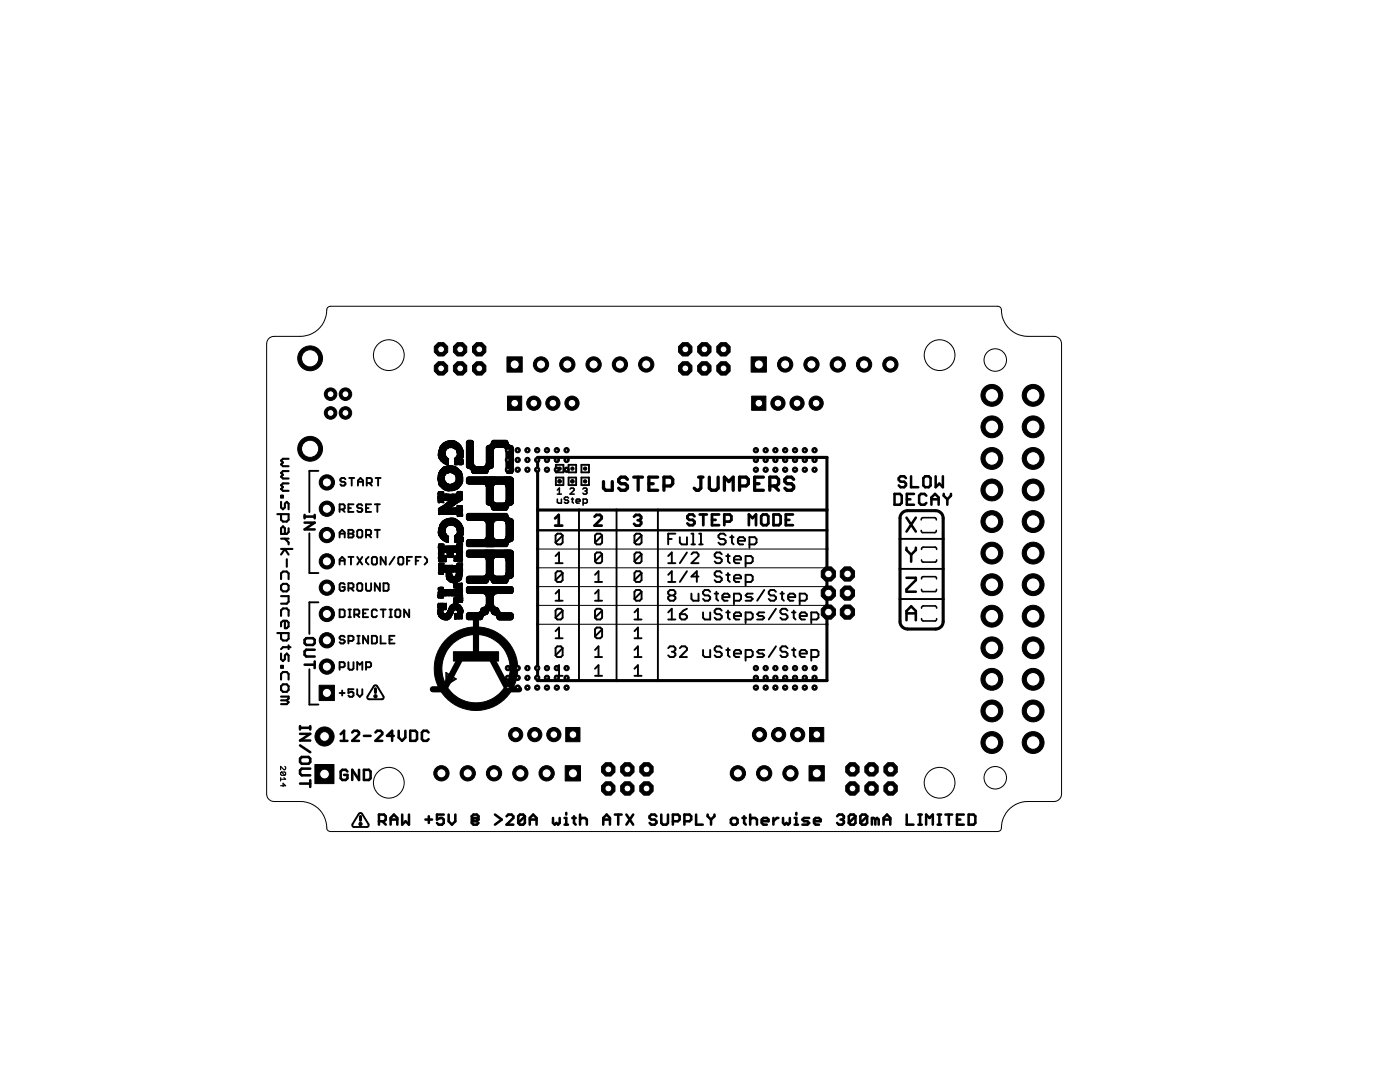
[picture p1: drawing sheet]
<svg xmlns="http://www.w3.org/2000/svg" width="279mm" height="216mm" viewBox="0 0 279 216" stroke-linecap="round" stroke-linejoin="round" font-family="sans-serif">
<g fill="none" stroke="#000" stroke-width=".55">
<path d="M110.8 103.4l.7-.7v2.2M110.8 104.9h1.4M118.7 103.1l.3-.4h.7l.4 .4v.3l-1.4 1.5h1.4M126.5 103.1l.4-.4h.7l.4 .4v.3l-.4 .4M127.3 103.8h.3M127.6 103.8l.4 .4v.3l-.4 .4h-.7l-.4-.4M138.6 103l-.3-.3h-.8l-.3 .3v.4l.3 .3h.8l.3 .4v.3l-.3 .4h-.8l-.3-.4M139.6 102.7h1.5M140.4 102.7v2.1M142.1 103.7h.7M143.5 102.7h-1.4v2.1h1.4M144.5 104.1h1.1l.4-.4v-.7l-.4-.3h-1.1v2.1"/>
<path d="M149.5 104.8v-2.1l.7 .7 .7-.7v2.1M152.3 102.7h.7l.3 .3v1.4l-.3 .4h-.7l-.4-.4v-1.4zM154.4 102.7h1l.4 .3v1.4l-.4 .4h-1zM156.8 103.7h.7M158.2 102.7h-1.4v2.1h1.4"/>
</g>
<g fill="none" stroke="#000" stroke-width=".38">
<path d="M63.5 94h-1.8v8.2M68.9 95.6l-.2-.2h-.5l-.3 .2v.3l.3 .2h.5l.2 .3v.2l-.2 .3h-.5l-.3-.3M69.7 95.4h1M70.2 95.4v1.5M71.4 96.1h1.1M71.4 96.9v-1l.5-.5 .6 .5v1M73.2 96.4h.8l.2-.3v-.5l-.2-.2h-.8v1.5M73.7 96.4l.5 .5M75 95.4h1M75.5 95.4v1.5M110.9 92.8h1.5v1.5h-1.5zM110.9 95.3h1.5v1.5h-1.5z"/>
<path d="M113.5 92.8h1.5v1.5h-1.5zM113.5 95.3h1.5v1.5h-1.5zM116 92.8h1.5v1.5h-1.5zM116 95.3h1.5v1.5h-1.5zM61.7 106.4v7.9h1.8M67.8 106.5h1M67.8 101.6h.7l.3-.2v-.5l-.3-.3h-.7v1.6M67.8 107.3v-1.1l.5-.5 .5 .5v1.1M67.8 112.6v-1l.5-.5 .5 .5v1M67.8 111.9h1M68.3 101.6l.5 .6M68.8 116.6l-.3-.2h-.5l-.2 .2v1l.2 .3h.5l.3-.3v-.5h-.5"/>
<path d="M69.5 106.5h.8M69.5 105.7h.8l.2 .3v.2l-.2 .3 .2 .2v.3l-.2 .3h-.8zM69.5 117.4h.8l.2-.3v-.5l-.2-.2h-.8v1.5M69.5 101.4h.5M69.5 111.1h1M70 111.1v1.5M70 117.4l.5 .5M70.5 100.6h-1v1.6h1M71.3 111.1l1 1.5M71.5 105.7h.6l.2 .3v1l-.2 .3h-.6l-.2-.3v-1zM71.5 116.4h.6l.2 .2v1l-.2 .3h-.6l-.2-.3v-1zM72.3 100.9l-.2-.3h-.6l-.2 .3v.2l.2 .3h.6l.2 .2v.3l-.2 .3h-.6l-.2-.3"/>
<path d="M72.3 111.1l-1 1.5M73 101.4h.6M73 106.7h.8l.3-.2v-.5l-.3-.3h-.8v1.6M73 116.4v1.2l.3 .3h.5l.3-.3v-1.2M73.6 111.1l-.6 .5v.5l.6 .5M73.6 106.7l.5 .6M74.1 100.6h-1.1v1.6h1.1M74.5 111.1h.5l.2 .3v1l-.2 .2h-.5l-.3-.2v-1zM74.8 100.6h1M74.8 105.7h1M75.3 100.6v1.6M75.3 105.7v1.6"/>
<path d="M75.8 116.4v1.5l-1-1.5v1.5M76.5 116.4h.8l.3 .2v1l-.3 .3h-.8zM77 111.1v1.5l-1-1.5v1.5M78.7 111.1l-1 1.5M79.7 111.1h.5l.3 .3v1l-.3 .2h-.5l-.2-.2v-1zM81.2 111.9h.5M82.2 111.1h-1v1.5M83 111.9h.5M84 111.1h-1v1.5M84.7 111.1l.5 .5v.5l-.5 .5M110.9 111l.7-.8v2.2M110.9 118.4l.7-.7v2.2"/>
<path d="M110.9 112.4h1.4M110.9 119.9h1.4M112.3 106.8l-.4-.3h-.7l-.3 .3v1.5M112.3 114.3l-.4-.3h-.7l-.3 .3v1.5M112.3 106.8v1.5l-.4 .3h-.7l-.3-.3M112.3 114.3v1.5l-.4 .3h-.7l-.3-.3M112.3 106.8l-1.4 1.5M112.3 114.3l-1.4 1.5M115.5 101.8v34M118.7 116.1h1.5M118.7 119.9h1.5M118.7 114.7l.7-.7v2.1"/>
<path d="M118.7 118.4l.7-.7v2.2M120.2 106.8l-.4-.3h-.7l-.4 .3v1.5M120.2 106.8v1.5l-.4 .3h-.7l-.4-.3M120.2 110.6v1.4l-.4 .4h-.7l-.4-.4M120.2 110.6l-.4-.4h-.7l-.4 .4v1.4M120.2 106.8l-1.5 1.5M120.2 110.6l-1.5 1.4M123 101.8v34M128 106.8l-.3-.3h-.7l-.4 .3v1.5M128 106.8v1.5l-.3 .3h-.7l-.4-.3M128 110.6v1.4l-.3 .4h-.7l-.4-.4M128 110.6l-.3-.4h-.7l-.4 .4v1.4"/>
<path d="M128 114.3v1.5l-.3 .3h-.7l-.4-.3M128 114.3l-.3-.3h-.7l-.4 .3v1.5M128 118.1l-.3-.4h-.7l-.4 .4v1.4M128 118.1v1.4l-.3 .4h-.7l-.4-.4M128 106.8l-1.4 1.5M128 110.6l-1.4 1.4M128 114.3l-1.4 1.5M128 118.1l-1.4 1.4M131.3 101.8v34M133.3 112.4h1.5M133.3 107.5h.8M133.3 111l.8-.8v2.2"/>
<path d="M133.3 114.7l.8-.7v2.1M133.3 116.1h1.5M133.7 118.8l-.4-.4v-.3l.4-.4h.7l.4 .4v.3l-.4 .4M133.7 118.8l-.4 .3v.4l.4 .4h.7l.4-.4v-.4l-.4-.3M133.7 118.8h.7M134.8 106.5h-1.5v2.1M135.7 107.2v1.1l.3 .3h1.1v-1.4M137.1 110.2l-1.4 2.2M137.1 114l-1.4 2.1M138 106.5h.3v2.1M138 108.6h.7M138 110.6l.3-.4h.8l.3 .4v.4l-1.4 1.4h1.4"/>
<path d="M138 118.4v1.1l.3 .4h1.1v-1.5M139.4 115h-1.4l1.1-1v2.1M139.5 106.5h.4v2.1M139.5 108.6h.8M141.7 118.1l-.3-.4h-.7l-.4 .4v.3l.4 .4h.7l.3 .3v.4l-.3 .4h-.7l-.4-.4M142.6 118.4h.7M143 118.1v1.4l.3 .4M144 110.6l-.3-.4h-.7l-.4 .4v.4l.4 .3h.7l.3 .4v.3l-.3 .4h-.7l-.4-.4M144 114.3l-.3-.3h-.7l-.4 .3v.4l.4 .3h.7l.3 .4v.4l-.3 .3h-.7l-.4-.3M144.2 119.1h1.4v-.3l-.4-.4h-.7l-.3 .4v.7l.3 .4h.7M144.8 106.8l-.3-.3h-.8l-.3 .3v.4l.3 .3h.8l.3 .4v.4l-.3 .3h-.8l-.3-.3M144.9 111h.7"/>
<path d="M144.9 114.7h.7M145.3 110.6v1.4l.3 .4M145.3 114.3v1.5l.3 .3M145.7 107.2h.7M146.1 106.8v1.5l.3 .3M146.5 111.7h1.4v-.4l-.3-.3h-.8l-.3 .3v.7l.3 .4h.8M146.5 115.4h1.4v-.4l-.3-.3h-.8l-.3 .3v.8l.3 .3h.8M146.5 119.9h1.1l.3-.4v-.7l-.3-.4h-1.1v2.2M147.3 107.9h1.4v-.4l-.4-.3h-.7l-.3 .3v.8l.3 .3h.7M148.8 112.4h1.1l.3-.4v-.7l-.3-.3h-1.1v2.1M148.8 116.1h1.1l.3-.3v-.8l-.3-.3h-1.1v2.1M149.6 108.6h1l.4-.3v-.8l-.4-.3h-1v2.1"/>
<path d="M150.2 118.4h-1.1l-.3 .4 .3 .3h.8l.3 .4-.3 .4h-1.1M152.5 117.7l-1.4 2.2M154.9 118.1l-.4-.4h-.7l-.4 .4v.3l.4 .4h.7l.4 .3v.4l-.4 .4h-.7l-.4-.4M155.7 118.4h.7M156.1 118.1v1.4l.3 .4M157.3 119.1h1.4v-.3l-.4-.4h-.7l-.3 .4v.7l.3 .4h.7M159.6 119.9h1.1l.3-.4v-.7l-.3-.4h-1.1v2.2M179.6 107.5h8.6M179.6 113.5h8.6M179.6 119.5h8.6M61.7 133.5v7.1h1.8M63.5 120.2h-1.8v6.3"/>
<path d="M67.8 121.6h.7l.3 .3v1l-.3 .2h-.7zM67.8 133.1h.7l.3-.2v-.5l-.3-.3h-.7v1.5M67.8 138.3h1M68.3 137.8v1M68.8 127.1l-.3-.2h-.5l-.2 .2v.3l.2 .2h.5l.3 .3v.2l-.3 .3h-.5l-.2-.3M69.5 127.9h.8l.2-.3v-.5l-.2-.2h-.8v1.5M69.5 132.1v1.3l.3 .2h.5l.2-.2v-1.3M69.5 123.1h.5M69.5 121.6h.5M69.8 121.6v1.5M70.5 137.5h-1v.8l.5-.3h.3l.2 .3v.5l-.2 .2h-.5l-.3-.2M70.7 122.6h.8l.2-.2v-.5l-.2-.3h-.8v1.5"/>
<path d="M71.2 122.6l.5 .5M71.3 133.6v-1.5l.5 .5 .5-.5v1.5M71.3 137.5v1l.5 .5 .5-.5v-1M71.3 126.9h.5M71.3 128.4h.5M71.5 126.9v1.5M72.5 122.4h.5M73 133.1h.8l.3-.2v-.5l-.3-.3h-.8v1.5M73.5 121.6h-1v1.5h1M73.5 126.9v1.5l-1-1.5v1.5M74.2 126.9h.8l.2 .2v1l-.2 .3h-.8zM74.6 136.9l.3-.2 .4 .2 1.3 2.2-.2 .4h-2.7l-.3-.1-.1-.4z"/>
<path d="M75.2 121.9l-.2-.3h-.5l-.3 .3v1l.3 .2h.5l.2-.2M76 126.9v1.5h1M76 121.6h1M76.5 121.6v1.5M77.7 123.1h.5M77.7 121.6h.5M77.7 127.6h.5M78 121.6v1.5M78.7 126.9h-1v1.5h1M78.9 121.9l.2-.3h.6l.2 .3v1l-.2 .2h-.6l-.2-.2zM81.7 121.6v1.5l-1.1-1.5v1.5M110.9 125.9l.7-.7v2.2"/>
<path d="M110.9 133.4l.7-.7v2.2M110.9 127.4h1.4M110.9 134.9h1.4M112.3 121.8l-.4-.3h-.7l-.3 .3v1.5M112.3 129.3l-.4-.3h-.7l-.3 .3v1.5M112.3 121.8v1.5l-.4 .3h-.7l-.3-.3M112.3 129.3v1.5l-.4 .3h-.7l-.3-.3M112.3 121.8l-1.4 1.5M112.3 129.3l-1.4 1.5M118.7 131.1h1.5M118.7 129.7l.7-.7v2.1M118.7 133.4l.7-.7v2.2"/>
<path d="M118.7 134.9h1.5M120.2 121.8v1.5l-.4 .3h-.7l-.4-.3M120.2 121.8l-.4-.3h-.7l-.4 .3v1.5M120.2 125.6l-.4-.4h-.7l-.4 .4v1.4M120.2 125.6v1.4l-.4 .4h-.7l-.4-.4M120.2 121.8l-1.5 1.5M120.2 125.6l-1.5 1.4M126.6 123.6h1.4M126.6 131.1h1.4M126.6 127.4h1.4M126.6 122.2l.7-.7v2.1M126.6 125.9l.7-.7v2.2"/>
<path d="M126.6 129.7l.7-.7v2.1M126.6 133.4l.7-.7v2.2M126.6 134.9h1.4M133.3 122.2l.8-.7v2.1M133.3 129.3l.4-.3h.7l.4 .3v.4l-.4 .3M133.3 123.6h1.5M134.1 130h.3M134.4 130l.4 .4v.4l-.4 .3h-.7l-.4-.3M135.7 122.6h1l.4 .3v.4l-.4 .3h-.7l-.3-.3zM135.7 129.3l.3-.3h.7l.4 .3v.4l-1.4 1.4h1.4M137.1 121.5l-.7 .3-.7 .8M140.3 122.2v1.1l.4 .3h1v-1.4"/>
<path d="M140.3 129.7v1.1l.4 .3h1v-1.4M144 121.8l-.3-.3h-.7l-.4 .3v.4l.4 .4h.7l.3 .3v.4l-.3 .3h-.7l-.4-.3M144 129.3l-.3-.3h-.7l-.4 .3v.4l.4 .3h.7l.3 .4v.4l-.3 .3h-.7l-.4-.3M144.9 122.2h.7M144.9 129.7h.7M145.3 121.8v1.5l.3 .3M145.3 129.3v1.5l.3 .3M146.5 122.9h1.4v-.3l-.3-.4h-.8l-.3 .4v.7l.3 .3h.8M146.5 130.4h1.4v-.4l-.3-.3h-.8l-.3 .3v.8l.3 .3h.8M148.8 123.6h1.1l.3-.3v-.7l-.3-.4h-1.1v2.1M148.8 131.1h1.1l.3-.3v-.8l-.3-.3h-1.1v2.1M152.5 122.2h-1l-.4 .4 .4 .3h.7l.3 .4-.3 .3h-1.1"/>
<path d="M152.5 129.7h-1l-.4 .3 .4 .4h.7l.3 .4-.3 .3h-1.1M154.9 121.5l-1.5 2.1M154.9 129l-1.5 2.1M157.2 121.8l-.4-.3h-.7l-.4 .3v.4l.4 .4h.7l.4 .3v.4l-.4 .3h-.7l-.4-.3M157.2 129.3l-.4-.3h-.7l-.4 .3v.4l.4 .3h.7l.4 .4v.4l-.4 .3h-.7l-.4-.3M158.1 122.2h.7M158.1 129.7h.7M158.4 121.8v1.5l.4 .3M158.4 129.3v1.5l.4 .3M159.6 122.9h1.4v-.3l-.3-.4h-.7l-.4 .4v.7l.4 .3h.7M159.6 130.4h1.4v-.4l-.3-.3h-.7l-.4 .3v.8l.4 .3h.7M161.9 131.1h1.1l.3-.3v-.8l-.3-.3h-1.1v2.1"/>
<path d="M161.9 123.6h1.1l.3-.3v-.7l-.3-.4h-1.1v2.1M71.6 162.4l.3-.2 .4 .2 1.2 2 .1 .4-.2 .2h-2.7l-.3-.1v-.5z"/>
</g>
<g fill="none" stroke="#000" stroke-width=".66">
<path d="M120.4 96.1v1.3l.5 .4h1.3v-1.7M125.2 95.7l-.4-.5h-.9l-.4 .5v.4l.4 .4h.9l.4 .5v.4l-.4 .4h-.9l-.4-.4M126.5 95.2h1.7M127.4 95.2v2.6M129.5 96.5h.9M131.3 95.2h-1.8v2.6h1.8M132.5 97h1.3l.5-.5v-.8l-.5-.5h-1.3v2.6M139.4 95.2h.9M139.9 95.2v2.2l-.5 .4h-.4l-.5-.4M141.6 95.2v2.2l.4 .4h.9l.4-.4v-2.2M144.6 97.8v-2.6l.9 .9 .8-.9v2.6M147.6 97h1.3l.5-.5v-.8l-.5-.5h-1.3v2.6"/>
<path d="M150.6 96.5h.9M152.4 95.2h-1.8v2.6h1.8M153.6 97h1.3l.5-.5v-.8l-.5-.5h-1.3v2.6M154.5 97l.9 .8M158.4 95.7l-.4-.5h-.9l-.5 .5v.4l.5 .4h.9l.4 .5v.4l-.4 .4h-.9l-.5-.4"/>
</g>
<path d="M107.3 91.3h57.7v44.5h-57.7zM107.3 101.8h57.7M179.9 102.5a1.5 1.5 0 0 1 1.2-.6h5.6a1.53 1.53 0 0 1 1.5 1.5v20.6a1.49 1.49 0 0 1-1.5 1.5h-5.6a1.5 1.5 0 0 1-1.5-1.5v-20.6zM74.9 137.4v.8M71.9 162.9v.8" fill="none" stroke="#000" stroke-width=".61"/>
<path d="M107.3 105.8h57.7" fill="none" stroke="#000" stroke-width=".47"/>
<g fill="none" stroke="#000" stroke-width=".2">
<path d="M107.3 109.6h57.7M107.3 113.3h57.7M107.3 117.1h57.7M89 134.2l2.1 1.3-2.1 1.3zM89 136.7h.1M89 136.6h.4M89 136.4h.6M89 136.2h.9M89 136.1h1.1M89 135.9h1.4M89 135.8h1.6M89 135.6h1.8"/>
<path d="M89 135.5h2M89 135.3h1.8M89 135.1h1.5M89 135h1.3M89 134.8h1M89 134.7h.8M89 134.5h.5M89 134.3h.3M89 134.2h.1M107.3 120.8h57.7M107.3 124.6h57.7"/>
</g>
<g fill="none" stroke="#000" stroke-width=".51">
<path d="M178.5 98.6h1.1l.4 .3v1.5l-.4 .3h-1.1zM180.8 95.4l-.4-.4h-.7l-.3 .4v.4l.3 .3h.7l.4 .4v.4l-.4 .3h-.7l-.3-.3M181 99.6h.7M181.8 95v2.2h1.5M182.4 98.6h-1.4v2.1h1.4M184.6 95h.8l.3 .4v1.5l-.3 .3h-.8l-.3-.3v-1.5zM184.9 98.9l-.4-.3h-.7l-.4 .3v1.5l.4 .3h.7l.4-.3M185.9 99.6h1.4M186.7 95v2.2l.8-.7 .7 .7v-2.2M188.3 98.6v.3l.8 .7M189.1 99.6v1.1M189.8 98.6v.3l-.7 .7"/>
<path d="M60.8 102.7v.7M60.8 103.1h2M60.8 104.3h2l-2 1.3h2M62.8 102.7v.7M180.9 103.3l1.9 2.8M180.9 109.3v.4l.9 1M180.9 115.3h1.9v.5l-1.9 1.8v.5h1.9M181.8 110.7v1.4M182.8 103.3l-1.9 2.8M182.8 109.3v.4l-1 1M185.9 100.7v-1.4l.7-.7 .7 .7v1.4M60.8 127.7l.3-.4h1.4l.3 .4v.7l-.3 .3h-1.4l-.3-.3z"/>
<path d="M60.8 132.6h2M62.8 132v1.3M62.8 129.6h-1.7l-.3 .4v.7l.3 .3h1.7M180.9 123.8v-1.9l.9-.9 1 .9v1.9M180.9 122.4h1.9M59.9 144.9v.7M59.9 145.2h2M59.9 146.4h2l-2 1.4h2M59.9 148.7l2 1.4M59.9 156.4h2M60.2 151h1.4l.3 .4v.7l-.3 .3h-1.4l-.3-.3v-.7zM61.9 153.4h-1.7l-.3 .3v.7l.3 .3h1.7"/>
<path d="M61.9 144.9v.7M61.9 155.7v1.3M68 146.5l.7-.7v2M68 147.8h1.3M69.3 153.9l-.3-.3h-.7l-.3 .3v1.4l.3 .3h.7l.3-.3v-.7h-.6M70.3 146.2l.3-.4h.7l.3 .4v.3l-1.3 1.3h1.3M71.6 153.6v2l-1.3-2v2M72.6 146.8h1.4M72.6 153.6h1l.4 .3v1.4l-.4 .3h-1zM74.9 146.2l.4-.4h.6l.4 .4v.3l-1.4 1.3h1.4M78.6 146.8h-1.4l1.1-1v2M79.6 145.8v1.4l.6 .6 .7-.6v-1.4"/>
<path d="M81.9 145.8h1l.3 .4v1.3l-.3 .3h-1zM85.5 146.2l-.3-.4h-.7l-.3 .4v1.3l.3 .3h.7l.3-.3M75.6 163.9h1l.4-.4v-.6l-.4-.4h-1v2M76.3 163.9l.7 .6M78 164.5v-1.3l.6-.7 .7 .7v1.3M78 163.5h1.3M80.3 162.5v2l.6-.6 .7 .6v-2M84.9 163.5h1.3M85.6 162.9v1.3M88.6 162.5h-1.4v1l.7-.3h.3l.4 .3v.7l-.4 .3h-.7l-.3-.3M89.5 162.5v1.4l.7 .6 .7-.6v-1.4M94.5 163.2h.7v.7h-.7z"/>
<path d="M95.2 163.9l.3-.4v-.6l-.3-.4h-.7l-.4 .4v1.3l.4 .3h.7l.3-.3M98.8 162.5l1.3 1-1.3 1M101.1 162.9l.3-.4h.7l.3 .4v.3l-1.3 1.3h1.3M104.8 162.9l-.4-.4h-.6l-.4 .4v1.3M104.8 162.9v1.3l-.4 .3h-.6l-.4-.3M104.8 162.9l-1.4 1.3M105.7 163.5h1.4M105.7 164.5v-1.3l.7-.7 .7 .7v1.3M110.4 163.2v1l.3 .3 .3-.3 .4 .3 .3-.3v-1M112.7 163.2h.3v1.3M112.7 164.5h.6M113 162.2v.3"/>
<path d="M114.2 163.2h.7M114.6 162.9v1.3l.3 .3M115.8 163.5l.3-.3h.7l.3 .3v1M115.8 162.5v2M120.4 163.5h1.3M120.4 164.5v-1.3l.7-.7 .6 .7v1.3M122.7 162.5h1.4M123.4 162.5v2M125 162.5l1.4 2M126.4 162.5l-1.4 2M131 162.9l-.3-.4h-.7l-.4 .4v.3l.4 .3h.7l.3 .4v.3l-.3 .3h-.7l-.4-.3M132 162.5v1.7l.3 .3h.7l.3-.3v-1.7"/>
<path d="M134.3 163.9h1l.3-.4v-.6l-.3-.4h-1v2M136.6 163.9h1l.3-.4v-.6l-.3-.4h-1v2M138.9 162.5v2h1.4M141.2 162.5v.4l.7 .6M141.9 163.5v1M142.6 162.5v.4l-.7 .6M145.9 163.5l.3-.3h.7l.3 .3v.7l-.3 .3h-.7l-.3-.3zM148.2 163.2h.6M148.5 162.9v1.3l.3 .3M149.7 163.5l.4-.3h.6l.4 .3v1M149.7 162.5v2M152 163.9h1.4v-.4l-.4-.3h-.6l-.4 .3v.7l.4 .3h.6"/>
<path d="M154.3 163.2v1.3M155.3 163.2h-.3l-.7 .7M156.3 163.2v1l.3 .3 .4-.3 .3 .3 .3-.3v-1M158.6 163.2h.3v1.3M158.6 164.5h.7M158.9 162.2v.3M161.5 163.2h-1l-.4 .3 .4 .4h.6l.4 .3-.4 .3h-1M162.5 163.9h1.3v-.4l-.4-.3h-.6l-.3 .3v.7l.3 .3h.6M167.1 162.9l.3-.4h.7l.3 .4v.3l-.3 .3M167.7 163.5h.4M168.1 163.5l.3 .4v.3l-.3 .3h-.7l-.3-.3M170.7 162.9l-.3-.4h-.7l-.3 .4v1.3"/>
<path d="M170.7 162.9v1.3l-.3 .3h-.7l-.3-.3M170.7 162.9l-1.3 1.3M173.1 162.9l-.4-.4h-.7l-.3 .4v1.3M173.1 162.9v1.3l-.4 .3h-.7l-.3-.3M173.1 162.9l-1.4 1.3M174.7 163.5l-.4-.3h-.3v1.3M174.7 163.5v1M174.7 163.5l.3-.3 .4 .3v1M176.3 163.5h1.4M176.3 164.5v-1.3l.7-.7 .7 .7v1.3M181 162.5v2h1.3M183.3 162.5h.7"/>
<path d="M183.3 164.5h.7M183.6 162.5v2M184.8 164.5v-2l.7 .7 .7-.7v2M187.1 162.5h.7M187.1 164.5h.7M187.5 162.5v2M188.7 162.5h1.3M189.4 162.5v2M191 163.5h.7M192.3 162.5h-1.3v2h1.3M193.3 162.5h1l.3 .4v1.3l-.3 .3h-1z"/>
</g>
<g fill="#000" stroke="#000" stroke-width=".2">
<path d="M88.8 127.8a8.3 8.3 0 0 1 9.2-2.2 8.3 8.3 0 0 1 5.3 7.8h-1.5a6.8 6.8 0 0 1-10 6.1 6.8 6.8 0 0 1-.6-11.6 6.8 6.8 0 0 1 10.6 4.8v.7h1.5a8.3 8.3 0 0 1-11.3 7.8 8.3 8.3 0 0 1-3.2-13.4z" fill-rule="evenodd"/>
<circle cx="111.7" cy="96" r=".38"/>
<circle cx="111.7" cy="93.5" r=".33"/>
<circle cx="114.2" cy="96" r=".38"/>
<circle cx="114.2" cy="93.5" r=".33"/>
<circle cx="116.8" cy="96.1" r=".34"/>
<circle cx="116.8" cy="93.5" r=".33"/>
<circle cx="156.7" cy="91.8" r=".53"/>
<circle cx="74.9" cy="138.9" r=".34"/>
<circle cx="71.9" cy="164.4" r=".34"/>
</g>
<g fill="none" stroke="#000" stroke-width=".32">
<path d="M111.2 97.8l.4-.4v1.2M111.2 98.6h.8M111.2 99.6v.6l.2 .2h.6v-.8M113.5 99.4l-.3-.2h-.4l-.2 .2 .2 .4h.4l.3 .2-.3 .4h-.4l-.2-.2M113.8 97.6l.2-.2h.4l.2 .2v.2l-.8 .8h.8M114 99.6h.4M114.2 99.4v.8l.2 .2M115 100h.8l-.2-.4h-.4l-.2 .2v.4l.2 .2h.4M116.3 97.6l.2-.2h.4l.2 .2-.2 .4M116.7 98h.2M116.9 98l.2 .2-.2 .4h-.4l-.2-.2M116.4 100.4h.6l.2-.2v-.4l-.2-.2h-.6v1.2"/>
<path d="M183.9 103.7v-.3l.2-.1h2.4l.3 .1 .1 .3M183.9 105.8v.3l.2 .2h2.4l.3-.2 .1-.3M183.9 109.6l.1-.3 .2-.1h2.4l.3 .1v.3M183.9 111.7l.1 .3 .2 .2h2.4l.3-.2v-.3M183.9 115.5l.1-.3 .2-.1h2.4l.3 .1v.3M183.9 117.6l.1 .3 .2 .1h2.4l.3-.1v-.3M183.9 121.3l.1-.2 .2-.2h2.4l.3 .2v.2M183.9 123.4l.1 .3 .2 .2h2.4l.3-.2v-.3"/>
</g>
<path d="M56 155.2v.6M56 156.8h1l-.5-.5v.7M56.2 154.1l-.2 .1v.3l.2 .2h.6M56.2 154.1h.6l.2 .1v.3l-.2 .2M56.2 154.1l.6 .6M56.7 155.2l.3 .3h-1M56.8 152.9l.2 .2v.3l-.2 .2h-.1l-.7-.7v.7" fill="none" stroke="#000" stroke-width=".23"/>
<g fill="#000" stroke="#000" stroke-width=".2">
<path d="M87.4 95.2v.6zM87.4 98.4v.3zM87.4 98.9v.2zM87.4 99.1v.3zM87.4 99.4v.2zM87.4 99.7v.1zM87.4 90.7l.1 .2zM87.4 94.8l.1 1.3zM87.4 98.2l.1 2.1zM87.5 90.3v.1zM87.5 90.5v.6zM87.5 94.6v1.6z"/>
<path d="M87.5 98.1v2.2zM87.5 90.1l.1 1.2zM87.5 94.4l.1 2zM87.5 98.1l.1 2.2zM87.5 90l.1 1.4zM87.5 94.4l.1 1.1zM87.5 95.6l.1 .2zM87.5 95.9l.1 .8zM87.5 98.1l.1 .5zM87.5 98.7l.1 .6zM87.5 99.3l.1 .3zM87.5 99.7l.1 .3z"/>
<path d="M87.6 89.8v1.6zM87.6 94.3v.4zM87.6 94.7v1.2zM87.6 96v.7zM87.6 98.1v.5zM87.6 98.6v.5zM87.6 99.1v.5zM87.6 99.7v.2zM87.6 89.7l.1 .6zM87.6 90.4l.1 .1zM87.6 90.6l.1 .8zM87.6 94.2l.1 .4z"/>
<path d="M87.6 94.7l.1 .4zM87.6 95.1l.1 .3zM87.6 95.4l.1 .8zM87.6 96.3l.1 .4zM87.6 98.1l.1 .2zM87.6 98.3l.1 .2zM87.6 98.6l.1 .4zM87.6 99.1l.1 .9zM87.7 89.6v.5zM87.7 90.1v.2zM87.7 90.4v.1zM87.7 90.7v.2z"/>
<path d="M87.7 90.9v.3zM87.7 91.3v.2zM87.7 94.1v.6zM87.7 94.8v.2zM87.7 95.1v.3zM87.7 95.4v.3zM87.7 95.8v.5zM87.7 96.4v.5zM87.7 98.1v.6zM87.7 98.8v.2zM87.7 99.2v.2zM87.7 99.6v.5z"/>
<path d="M87.7 89.5l.1 .5zM87.7 90.2l.1 .4zM87.7 90.6l.1 .3zM87.7 91l.1 .2zM87.7 91.3l.1 .2zM87.7 94.1l.1 .6zM87.7 94.8l.1 .6zM87.7 95.4l.1 .3zM87.7 95.8l.1 .3zM87.7 96.2l.1 .1zM87.7 96.4l.1 .5zM87.7 98.1l.1 .6z"/>
<path d="M87.7 98.8l.1 .3zM87.7 99.2l.1 .2zM87.7 99.6l.1 .2zM87.7 99.9l.1 .2zM87.7 89.3l.1 .7zM87.7 90.2l.1 .7zM87.7 91.2l.1 .4zM87.7 94l.1 .5zM87.7 94.5l.1 .7zM87.7 95.3l.1 .5zM87.7 96.2l.1 .4zM87.7 96.7l.1 .2z"/>
<path d="M87.7 98.1l.1 .3zM87.7 98.4l.1 .7zM87.7 99.1l.1 .4zM87.8 89.2v.9zM87.8 90.2v.5zM87.8 90.7v1zM87.8 93.9v.6zM87.8 94.6v.3zM87.8 94.9v.3zM87.8 95.3v.8zM87.8 96.2v.8zM87.8 98.1v.2z"/>
<path d="M87.8 98.4v.4zM87.8 99v.3zM87.8 99.4v.5zM87.8 99.9v.4zM87.8 89.2l.1 .9zM87.8 90.2l.1 .2zM87.8 90.5l.1 .2zM87.8 90.8l.1 .9zM87.8 93.9l.1 .5zM87.8 94.6l.1 .2zM87.8 95l.1 .2zM87.8 95.3l.1 .2z"/>
<path d="M87.8 95.6l.1 .3zM87.8 95.9l.1 .3zM87.8 96.2l.1 .3zM87.8 96.5l.1 .5zM87.8 98.1l.1 .4zM87.8 98.6l.1 .2zM87.8 99l.1 .3zM87.8 99.4l.1 .2zM87.8 99.7l.1 .6zM87.9 89.1v.5zM87.9 89.7v.6zM87.9 90.3v.4z"/>
<path d="M87.9 90.8v.2zM87.9 91.1v.2zM87.9 91.4v.5zM87.9 93.9v.6zM87.9 94.6v.3zM87.9 94.9v.3zM87.9 95.3v.2zM87.9 95.7v.1zM87.9 96v.5zM87.9 96.6v.2zM87.9 96.9v.1zM87.9 98.1v.4z"/>
<path d="M87.9 98.6v.3zM87.9 99v.2zM87.9 99.4v.2zM87.9 99.8v.2zM87.9 89v.3zM87.9 89.4v.2zM87.9 89.7v.2zM87.9 90v.3zM87.9 90.4v.2zM87.9 90.6v.2zM87.9 91.4v.2zM87.9 91.6v.3z"/>
<path d="M87.9 93.8v.5zM87.9 94.3v.7zM87.9 95.1v.3zM87.9 95.4v.2zM87.9 95.6v.3zM87.9 96.1v.3zM87.9 96.4v.4zM87.9 96.8v.3zM87.9 98.1v.3zM87.9 99v.3zM87.9 99.3v.3zM87.9 89l.1 .3z"/>
<path d="M87.9 89.4l.1 .6zM87.9 90l.1 .2zM87.9 90.3l.1 .3zM87.9 90.6l.1 1zM87.9 91.7l.1 .2zM87.9 93.8l.1 .1zM87.9 94.1l.1 .2zM87.9 94.4l.1 .3zM87.9 94.8l.1 .2zM87.9 95.1l.1 .3zM87.9 95.5l.1 .4zM87.9 96.1l.1 .2z"/>
<path d="M87.9 96.4l.1 .2zM87.9 96.7l.1 .2zM87.9 97l.1 .1zM87.9 98.1l.1 .3zM87.9 98.5l.1 .2zM87.9 98.7l.1 1.3zM88 88.9v.9zM88 89.8v.8zM88 90.7v.2zM88 91v.2zM88 91.2v.4zM88 91.7v.3z"/>
<path d="M88 93.7v.3zM88 94v.3zM88 94.4v.2zM88 94.8v.2zM88 95.1v.3zM88 95.5v.2zM88 95.8v.2zM88 96.1v.2zM88 96.4v.2zM88 96.7v.2zM88 96.9v.3zM88 98.1v.5z"/>
<path d="M88 98.8v.3zM88 99.2v.2zM88 99.6v.2zM88 99.9v.4zM88 88.9l.1 .2zM88 89.2l.1 .3zM88 89.5l.1 .2zM88 89.9l.1 .2zM88 90.1l.1 .3zM88 90.5l.1 .4zM88 91l.1 .1zM88 91.2l.1 .2z"/>
<path d="M88 91.5l.1 .5zM88 93.7l.1 1zM88 94.7l.1 .3zM88 95.1l.1 .3zM88 95.5l.1 .2zM88 95.9l.1 1.3zM88 98.1l.1 .5zM88 98.8l.1 .3zM88 99.2l.1 .2zM88 99.6l.1 .2zM88 99.9l.1 .4zM88.1 88.9v.2z"/>
<path d="M88.1 89.2v.2zM88.1 89.6v.1zM88.1 89.9v.2zM88.1 90.2v.2zM88.1 90.5v.4zM88.1 91v.1zM88.1 91.3v.1zM88.1 91.5v.2zM88.1 91.9v.1zM88.1 93.6v.2zM88.1 93.9v.2zM88.1 94.2v.6z"/>
<path d="M88.1 94.9v.3zM88.1 95.3v.5zM88.1 95.9v.3zM88.1 96.2v.3zM88.1 96.5v.5zM88.1 97.1v.1zM88.1 98.1v.2zM88.1 98.3v.3zM88.1 98.8v.3zM88.1 99.2v.2zM88.1 99.5v.3zM88.1 99.9v.4z"/>
<path d="M88.1 88.8v.2zM88.1 89.2v.9zM88.1 90.6v.6zM88.1 91.2v.3zM88.1 91.6v.1zM88.1 91.9v.2zM88.1 94.3v.2zM88.1 94.6v.2zM88.1 94.9v.2zM88.1 95.3v.3zM88.1 95.6v.2zM88.1 95.9v.2z"/>
<path d="M88.1 96.2v.2zM88.1 96.5v.2zM88.1 96.8v.2zM88.1 97.1v.2zM88.1 98.4v.2zM88.1 98.8v1.1zM88.1 88.8l.1 .3zM88.1 89.2l.1 .4zM88.1 89.7l.1 .3zM88.1 90l.1 .4zM88.1 90.5l.1 .2zM88.1 90.8l.1 .2z"/>
<path d="M88.1 91.1l.1 .2zM88.1 91.3l.1 .5zM88.1 91.9l.1 .2zM88.1 93.6l.1 .2zM88.1 93.9l.1 .2zM88.1 94.3l.1 .1zM88.1 94.6l.1 .2zM88.1 94.9l.1 .3zM88.1 95.4l.1 .1zM88.1 95.7l.1 .4zM88.1 96.2l.1 1.1zM88.1 98.1l.1 .2z"/>
<path d="M88.1 98.3l.1 .4zM88.1 98.7l.1 .2zM88.1 99l.1 .3zM88.1 99.3l.1 .3zM88.1 99.7l.1 .6zM88.2 88.7v.6zM88.2 89.3v.3zM88.2 89.7v.2zM88.2 90v.3zM88.2 90.3v.7zM88.2 91.1v.1zM88.2 91.4v.7z"/>
<path d="M88.2 93.5v.6zM88.2 94.2v.6zM88.2 94.9v.3zM88.2 95.3v.3zM88.2 95.8v.5zM88.2 96.4v.2zM88.2 96.7v.1zM88.2 96.9v.5zM88.2 98.1v.2zM88.2 98.3v.2zM88.2 98.5v.4zM88.2 99v.3z"/>
<path d="M88.2 99.3v.2zM88.2 99.8v.2zM88.2 88.6v.3zM88.2 89v.2zM88.2 89.3v.6zM88.2 90v.2zM88.2 90.3v.3zM88.2 90.7v.4zM88.2 91.1v.2zM88.2 91.4v.2zM88.2 91.7v.2zM88.2 92v.2z"/>
<path d="M88.2 93.5v.1zM88.2 93.7v1.5zM88.2 95.8v.2zM88.2 96.1v.2zM88.2 97v.1zM88.2 97.2v.2zM88.2 98.1v.3zM88.2 98.6v.2zM88.2 99v.6zM88.2 99.7v.3zM88.2 88.6l.1 .4zM88.2 89l.1 .2z"/>
<path d="M88.2 89.3l.1 .2zM88.2 89.5l.1 .5zM88.2 90l.1 .3zM88.2 90.3l.1 .2zM88.2 90.7l.1 .2zM88.2 90.9l.1 .4zM88.2 91.4l.1 .2zM88.2 91.7l.1 .2zM88.2 92l.1 .2zM88.2 93.4l.1 .3zM88.2 93.7l.1 .2zM88.2 94.1l.1 .2z"/>
<path d="M88.2 94.4l.1 .2zM88.2 94.7l.1 .2zM88.2 95.1l.1 .3zM88.2 95.5l.1 .5zM88.2 96.1l.1 .1zM88.2 96.4l.1 .2zM88.2 96.6l.1 .3zM88.2 97l.1 .1zM88.2 97.2l.1 .2zM88.2 98.1l.1 .3zM88.2 98.6l.1 .2zM88.2 98.9l.1 1.2z"/>
<path d="M88.3 88.6v.8zM88.3 89.5v.2zM88.3 89.8v.7zM88.3 90.6v.3zM88.3 91v.1zM88.3 91.2v.7zM88.3 92v.2zM88.3 93.3v.6zM88.3 94.1v.2zM88.3 94.4v.2zM88.3 94.7v.2zM88.3 95.1v.3z"/>
<path d="M88.3 95.5v2zM88.3 98.1v.2zM88.3 98.5v.4zM88.3 98.9v.2zM88.3 99.2v.2zM88.3 99.5v.3zM88.3 99.9v.4zM88.3 88.6v.1zM88.3 88.9v.2zM88.3 89.2v.2zM88.3 89.9v.2zM88.3 90.2v.4z"/>
<path d="M88.3 91.3v.1zM88.3 91.5v.8zM88.3 93.3v.2zM88.3 93.6v.4zM88.3 94.1v.6zM88.3 94.7v.3zM88.3 95.6v.2zM88.3 95.9v.2zM88.3 96.2v.2zM88.3 96.5v.2zM88.3 96.8v.2zM88.3 97.1v.4z"/>
<path d="M88.3 98.5v.2zM88.3 98.7v.3zM88.3 99.1v.3zM88.3 100v.3zM88.3 88.5l.1 .3zM88.3 88.9l.1 .2zM88.3 89.2l.1 .2zM88.3 89.5l.1 .3zM88.3 89.9l.1 .1zM88.3 90.2l.1 .2zM88.3 90.5l.1 .2zM88.3 90.8l.1 .4z"/>
<path d="M88.3 91.3l.1 .1zM88.3 91.6l.1 .1zM88.3 91.8l.1 .3zM88.3 92.2l.1 .1zM88.3 93.3l.1 .2zM88.3 93.5l.1 .3zM88.3 93.9l.1 .6zM88.3 94.5l.1 .3zM88.3 94.9l.1 .5zM88.3 95.5l.1 .3zM88.3 95.9l.1 .2zM88.3 96.2l.1 .2z"/>
<path d="M88.3 96.5l.1 .2zM88.3 96.8l.1 .2zM88.3 97.1l.1 .4zM88.3 98.1l.1 .2zM88.3 98.4l.1 .2zM88.3 98.7l.1 .2zM88.3 99.1l.1 .2zM88.3 99.3l.1 .5zM88.4 88.5v1.1zM88.4 89.7v.4zM88.4 90.1v.3zM88.4 90.5v.2z"/>
<path d="M88.4 90.8v.7zM88.4 91.5v.2zM88.4 91.8v.2zM88.4 92.2v.2zM88.4 93.3v.5zM88.4 93.9v.3zM88.4 94.2v.2zM88.4 94.6v.1zM88.4 94.9v.3zM88.4 95.3v.4zM88.4 95.7v1.8zM88.4 98.1v.6z"/>
<path d="M88.4 98.7v.3zM88.4 99v.3zM88.4 99.3v1zM88.4 88.4l.1 .6zM88.4 89l.1 .2zM88.4 89.3l.1 .2zM88.4 89.7l.1 .2zM88.4 90l.1 .7zM88.4 90.8l.1 .2zM88.4 91.1l.1 .2zM88.4 91.3l.1 .5zM88.4 91.8l.1 .2z"/>
<path d="M88.4 92.1l.1 .3zM88.4 93.2l.1 .6zM88.4 94l.1 .1zM88.4 94.2l.1 .2zM88.4 94.5l.1 .3zM88.4 94.9l.1 .3zM88.4 95.3l.1 .3zM88.4 95.8l.1 .1zM88.4 96l.1 .3zM88.4 96.3l.1 .2zM88.4 96.6l.1 .3zM88.4 97l.1 .1z"/>
<path d="M88.4 97.2l.1 .4zM88.4 98.1l.1 1.1zM88.4 99.4l.1 .2zM88.4 99.7l.1 .6zM88.5 88.4v.5zM88.5 89v.3zM88.5 89.3v.3zM88.5 89.7v.2zM88.5 90v.3zM88.5 90.3v.8zM88.5 91.1v.2zM88.5 91.4v.6z"/>
<path d="M88.5 92.1v.3zM88.5 93.2v.4zM88.5 93.7v.2zM88.5 93.9v1.3zM88.5 95.4v.2zM88.5 95.7v.2zM88.5 96.1v.1zM88.5 96.4v.1zM88.5 96.6v.2zM88.5 97v.1zM88.5 97.3v.3zM88.5 98.1v.7z"/>
<path d="M88.5 98.9v.2zM88.5 99.3v.3zM88.5 99.7v.6zM88.5 88.4v1.6zM88.5 90v.2zM88.5 90.4v.1zM88.5 90.6v.3zM88.5 91v.3zM88.5 91.4v.2zM88.5 91.7v.1zM88.5 91.9v.5zM88.5 93.7v.6z"/>
<path d="M88.5 94.3v.3zM88.5 94.7v.6zM88.5 95.3v.3zM88.5 95.6v1zM88.5 96.9v.3zM88.5 97.2v.4zM88.5 98.1v.2zM88.5 98.5v.2zM88.5 99.2v1.1zM88.5 88.4l.1 .4zM88.5 88.9l.1 .2zM88.5 89.2l.1 .2z"/>
<path d="M88.5 89.5l.1 .3zM88.5 89.8l.1 .4zM88.5 90.3l.1 .2zM88.5 90.7l.1 .1zM88.5 91l.1 .5zM88.5 91.7l.1 .1zM88.5 91.9l.1 .3zM88.5 92.3l.1 .2zM88.5 93.2l.1 .5zM88.5 93.7l.1 .6zM88.5 94.4l.1 .2zM88.5 94.7l.1 .2z"/>
<path d="M88.5 95l.1 .8zM88.5 95.9l.1 .2zM88.5 96.2l.1 .2zM88.5 96.5l.1 .5zM88.5 97.1l.1 .5zM88.5 98.6l.1 .1zM88.5 98.9l.1 .5zM88.5 99.5l.1 .4zM88.6 88.3v.2zM88.6 88.6v.2zM88.6 88.9v.2zM88.6 89.2v.2z"/>
<path d="M88.6 89.5v.2zM88.6 89.9v.7zM88.6 90.6v.2zM88.6 91v.2zM88.6 91.2v.7zM88.6 91.9v.3zM88.6 92.3v.2zM88.6 93.2v.3zM88.6 93.5v.2zM88.6 93.8v.2zM88.6 94v.3zM88.6 94.4v.2z"/>
<path d="M88.6 94.7v1.1zM88.6 95.9v.2zM88.6 96.2v.2zM88.6 96.5v.2zM88.6 96.8v.2zM88.6 97.1v.2zM88.6 97.4v.2zM88.6 98.6v.1zM88.6 98.8v.5zM88.6 99.5v.4zM88.6 88.3l.1 .8zM88.6 89.2l.1 .6z"/>
<path d="M88.6 89.9l.1 .2zM88.6 90.1l.1 .3zM88.6 90.4l.1 .5zM88.6 91l.1 .2zM88.6 91.3l.1 .1zM88.6 91.5l.1 .2zM88.6 91.8l.1 .3zM88.6 92.2l.1 .3zM88.6 93.2l.1 .2zM88.6 93.5l.1 .5zM88.6 94l.1 .3zM88.6 94.3l.1 .3z"/>
<path d="M88.6 94.7l.1 1.4zM88.6 96.2l.1 .2zM88.6 96.6l.1 .1zM88.6 96.8l.1 .1zM88.6 97.1l.1 .2zM88.6 97.5l.1 .2zM88.6 98.6l.1 .4zM88.6 99l.1 .3zM88.6 99.4l.1 .5zM88.7 88.3v.4zM88.7 88.7v.3zM88.7 89v.3z"/>
<path d="M88.7 89.3v.3zM88.7 89.6v.5zM88.7 90.1v.2zM88.7 90.5v.2zM88.7 90.8v.4zM88.7 91.2v.2zM88.7 91.5v.2zM88.7 91.8v.2zM88.7 92.1v.4zM88.7 93.2v.2zM88.7 93.6v.5zM88.7 94.1v.3z"/>
<path d="M88.7 94.5v.6zM88.7 95.2v1.3zM88.7 96.6v.1zM88.7 96.8v.2zM88.7 97.1v.2zM88.7 97.5v.2zM88.7 98.6v.3zM88.7 99v.3zM88.7 99.4v.2zM88.7 99.7v.1zM88.7 88.3v.3zM88.7 88.8v.2z"/>
<path d="M88.7 89v.2zM88.7 89.7v.2zM88.7 90v.4zM88.7 90.8v.2zM88.7 91.1v.6zM88.7 92.1v.2zM88.7 92.4v.1zM88.7 93.1v.4zM88.7 93.6v.2zM88.7 93.9v.2zM88.7 94.2v.2zM88.7 94.5v.5z"/>
<path d="M88.7 95.7v.6zM88.7 96.3v1.3zM88.7 97.6v.1zM88.7 99v.5zM88.7 99.6v.2zM88.7 88.3l.1 .3zM88.7 88.7l.1 .3zM88.7 89l.1 .3zM88.7 89.3l.1 .3zM88.7 89.7l.1 .2zM88.7 90l.1 1zM88.7 91.1l.1 .2z"/>
<path d="M88.7 91.4l.1 .3zM88.7 91.8l.1 .2zM88.7 92.1l.1 .2zM88.7 92.4l.1 .1zM88.7 93.1l.1 .2zM88.7 93.3l.1 .2zM88.7 93.5l.1 .2zM88.7 93.9l.1 .2zM88.7 94.2l.1 .2zM88.7 94.5l.1 .4zM88.7 95.8l.1 .4zM88.7 96.4l.1 .2z"/>
<path d="M88.7 96.7l.1 .1zM88.7 96.9l.1 .3zM88.7 97.3l.1 .2zM88.7 97.6l.1 .2zM88.7 98.6l.1 .5zM88.7 99.2l.1 .3zM88.7 99.6l.1 .1zM88.7 99.7l.1 .2zM88.8 88.3v.5zM88.8 88.9v.7zM88.8 89.7v1.3zM88.8 91.1v.2z"/>
<path d="M88.8 91.4v.2zM88.8 91.6v.6zM88.8 92.3v.3zM88.8 93.1v.2zM88.8 93.3v.8zM88.8 94.1v.3zM88.8 94.5v.4zM88.8 96v.2zM88.8 96.4v.2zM88.8 96.7v.2zM88.8 97v.1zM88.8 97.3v.2z"/>
<path d="M88.8 97.6v.2zM88.8 98.6v.4zM88.8 99.2v.2zM88.8 99.5v.2zM88.8 99.7v.2zM88.8 88.2l.1 .6zM88.8 88.9l.1 .2zM88.8 89.2l.1 .2zM88.8 89.5l.1 1.8zM88.8 91.4l.1 .1zM88.8 91.6l.1 .2zM88.8 91.9l.1 .7z"/>
<path d="M88.8 93.1l.1 .2zM88.8 93.4l.1 .2zM88.8 93.7l.1 .2zM88.8 94l.1 .3zM88.8 94.3l.1 .5zM88.8 96.1l.1 .2zM88.8 96.4l.1 .8zM88.8 97.2l.1 .3zM88.8 97.6l.1 .2zM88.8 98.6l.1 .4zM88.8 99.1l.1 .6zM88.8 99.7l.1 .2z"/>
<path d="M88.9 88.2v.6zM88.9 88.9v.5zM88.9 89.5v.7zM88.9 90.3v.3zM88.9 90.6v.5zM88.9 91.2v.4zM88.9 91.7v.1zM88.9 91.9v.2zM88.9 92.2v.2zM88.9 92.5v.1zM88.9 93.1v.5zM88.9 93.7v.2z"/>
<path d="M88.9 94v.2zM88.9 94.3v.5zM88.9 96.1v.6zM88.9 96.8v1zM88.9 98.6v.7zM88.9 99.3v.3zM88.9 99.7v.2zM88.9 88.2v1.1zM88.9 89.3v.8zM88.9 90.9v.2zM88.9 91.2v.2zM88.9 91.5v.6z"/>
<path d="M88.9 93.1v.8zM88.9 94.4v.3zM88.9 96.2v.5zM88.9 96.8v.2zM88.9 97.1v.2zM88.9 97.4v.3zM88.9 97.7v.2zM88.9 88.2l.1 .1zM88.9 88.4l.1 .2zM88.9 88.6l.1 .6zM88.9 89.3l.1 .6zM88.9 90.9l.1 .5z"/>
<path d="M88.9 91.5l.1 .9zM88.9 92.5l.1 .1zM88.9 93.1l.1 .3zM88.9 93.5l.1 .7zM88.9 94.3l.1 .4zM88.9 96.2l.1 .6zM88.9 96.8l.1 .2zM88.9 97.1l.1 .2zM88.9 97.5l.1 .1zM88.9 97.7l.1 .2zM88.9 98.6l.1 .3zM88.9 99l.1 .2z"/>
<path d="M88.9 99.3l.1 .3zM88.9 99.6l.1 .3zM89 88.1v.6zM89 88.7v.6zM89 89.3v.6zM89 91v.4zM89 91.5v.2zM89 91.8v.2zM89 92.1v.5zM89 93v.4zM89 93.5v.2zM89 93.8v.2z"/>
<path d="M89 94.1v.2zM89 94.3v.3zM89 96.2v.4zM89 96.6v.7zM89 97.4v.2zM89 97.7v.2zM89 98.6v1.3zM89 88.1v.4zM89 88.5v.6zM89 89.2v.6zM89 91.1v.6zM89 92.1v.1z"/>
<path d="M89 92.3v.4zM89 93v.7zM89 94.1v.4zM89 96.2v.3zM89 96.7v.2zM89 97v.5zM89 97.6v.3zM89 98.6v.5zM89 99.1v.3zM89 99.5v.4zM89 88.1l.1 .4zM89 88.6l.1 .4z"/>
<path d="M89 89.2l.1 .5zM89 91.1l.1 .5zM89 91.6l.1 .3zM89 92l.1 .2zM89 92.3l.1 .2zM89 92.5l.1 .2zM89 93l.1 .3zM89 93.3l.1 .7zM89 94.2l.1 .3zM89 96.2l.1 .4zM89 96.7l.1 .2zM89 97l.1 .1z"/>
<path d="M89 97.3l.1 .2zM89 97.6l.1 .3zM89 98.6l.1 .4zM89 99.1l.1 .3zM89 99.5l.1 .4zM89.1 88.1v.4zM89.1 88.6v.5zM89.1 89.2v.2zM89.1 89.5v.2zM89.1 91.1v.4zM89.1 91.6v.9zM89.1 92.6v.1z"/>
<path d="M89.1 93v.3zM89.1 93.4v.1zM89.1 93.6v.2zM89.1 93.9v.1zM89.1 94.1v.3zM89.1 96.4v.2zM89.1 96.7v.5zM89.1 97.3v.2zM89.1 97.7v.2zM89.1 98.6v.1zM89.1 98.7v.3zM89.1 99.1v.8z"/>
<path d="M89.1 88.1l.1 .8zM89.1 89l.1 .5zM89.1 89.5l.1 .2zM89.1 91.2l.1 .3zM89.1 91.7l.1 .1zM89.1 91.9l.1 .2zM89.1 92.2l.1 .5zM89.1 93l.1 .2zM89.1 93.2l.1 .3zM89.1 93.6l.1 .2zM89.1 93.9l.1 .2zM89.1 94.1l.1 .3z"/>
<path d="M89.1 96.4l.1 1.1zM89.1 97.6l.1 .3zM89.1 98.6l.1 .7zM89.1 99.3l.1 .2zM89.1 99.6l.1 .2zM89.2 88.1v.2zM89.2 88.4v.5zM89.2 89v.3zM89.2 89.3v.3zM89.2 91.3v.5zM89.2 91.9v.1zM89.2 92.2v.2z"/>
<path d="M89.2 92.4v.3zM89.2 93v.2zM89.2 93.2v.6zM89.2 93.9v.5zM89.2 96.4v.3zM89.2 96.9v.1zM89.2 97.1v.8zM89.2 98.6v.2zM89.2 98.9v.3zM89.2 99.3v.2zM89.2 99.7v.1zM89.2 88.4v.4z"/>
<path d="M89.2 88.8v.2zM89.2 91.3v.8zM89.2 92.1v.3zM89.2 93v.1zM89.2 93.2v.2zM89.2 93.4v.5zM89.2 94v.2zM89.2 94.3v.1zM89.2 96.5v.2zM89.2 96.8v.2zM89.2 97.2v.1zM89.2 97.4v.3z"/>
<path d="M89.2 97.7v.2zM89.2 98.9v.7zM89.2 99.6v.3zM89.2 88.1l.1 .6zM89.2 88.9l.1 .6zM89.2 91.4l.1 .3zM89.2 91.8l.1 .9zM89.2 93l.1 .1zM89.2 93.2l.1 .1zM89.2 93.4l.1 .2zM89.2 93.7l.1 .2zM89.2 94l.1 .2z"/>
<path d="M89.2 94.3l.1 .1zM89.2 96.5l.1 .9zM89.2 97.4l.1 .3zM89.2 97.7l.1 .2zM89.2 98.6l.1 .2zM89.2 98.8l.1 1zM89.2 99.8l.1 .1zM89.3 88.1v.4zM89.3 88.6v.2zM89.3 88.9v.2zM89.3 89.2v.3zM89.3 91.4v.3z"/>
<path d="M89.3 91.8v.1zM89.3 92v.2zM89.3 92.3v.5zM89.3 93v.4zM89.3 93.4v.2zM89.3 93.8v.4zM89.3 94.3v.1zM89.3 96.5v.4zM89.3 97v.4zM89.3 97.5v.2zM89.3 97.8v.2zM89.3 98.6v.4z"/>
<path d="M89.3 99.1v.2zM89.3 99.5v.2zM89.3 99.8v.1zM89.3 88v.5zM89.3 88.5v.3zM89.3 91.4v1.1zM89.3 92.6v.2zM89.3 93v.6zM89.3 94.3v.2zM89.3 96.5v.3zM89.3 97v.2zM89.3 97.3v.4z"/>
<path d="M89.3 97.7v.2zM89.3 98.6v.3zM89.3 99v.3zM89.3 99.5v.4zM89.3 88l.1 .6zM89.3 88.6l.1 .5zM89.3 89.2l.1 .3zM89.3 91.5l.1 1.3zM89.3 92.9l.1 .3zM89.3 93.3l.1 .4zM89.3 93.8l.1 .2zM89.3 94.1l.1 .4z"/>
<path d="M89.3 96.5l.1 .3zM89.3 97l.1 .2zM89.3 97.3l.1 .2zM89.3 97.6l.1 .3zM89.3 98.6l.1 .3zM89.3 99l.1 .4zM89.3 99.4l.1 .5zM89.4 88v.1zM89.4 88.2v.1zM89.4 88.4v.2zM89.4 88.8v.2zM89.4 89v.5z"/>
<path d="M89.4 91.5v1.3zM89.4 92.9v.3zM89.4 93.3v.2zM89.4 93.6v.4zM89.4 94.1v.3zM89.4 96.5v.8zM89.4 97.3v.2zM89.4 97.7v.2zM89.4 98.6v.5zM89.4 99.2v.7zM89.4 88l.1 .3zM89.4 88.4l.1 .2z"/>
<path d="M89.4 88.7l.1 .2zM89.4 89l.1 .4zM89.4 91.5l.1 .5zM89.4 92.4l.1 .4zM89.4 92.9l.1 .6zM89.4 93.6l.1 .4zM89.4 94.1l.1 .3zM89.4 96.6l.1 .1zM89.4 96.8l.1 .3zM89.4 97.2l.1 .4zM89.4 97.6l.1 .4zM89.4 98.6l.1 .5z"/>
<path d="M89.4 99.3l.1 .2zM89.4 99.6l.1 .3zM89.5 88v.6zM89.5 88.7v.3zM89.5 89v.4zM89.5 91.5v.3zM89.5 92.6v.2zM89.5 92.9v.6zM89.5 93.6v.2zM89.5 93.9v.4zM89.5 96.6v.1zM89.5 96.8v.2z"/>
<path d="M89.5 97.2v.2zM89.5 97.5v.5zM89.5 98.6v.1zM89.5 98.8v.3zM89.5 99.2v.3zM89.5 99.6v.3zM89.5 88v.2zM89.5 88.2v.3zM89.5 88.5v.3zM89.5 88.8v.5zM89.5 92.9v.4zM89.5 93.4v.4z"/>
<path d="M89.5 94v.3zM89.5 97.5v.2zM89.5 97.8v.1zM89.5 98.6v1.1zM89.5 99.7v.2zM89.5 88l.1 .2zM89.5 88.2l.1 .3zM89.5 88.6l.1 .2zM89.5 88.9l.1 .2zM89.5 89.2l.1 .2zM89.5 92.9l.1 .1zM89.5 93.1l.1 .2z"/>
<path d="M89.5 93.4l.1 .5zM89.5 94l.1 .3zM89.5 96.6l.1 .5zM89.5 97.2l.1 .2zM89.5 97.5l.1 .2zM89.5 97.8l.1 .2zM89.5 98.6l.1 .3zM89.5 99l.1 .3zM89.5 99.4l.1 .3zM89.5 99.7l.1 .2zM89.6 88v.2zM89.6 88.2v.3z"/>
<path d="M89.6 88.6v.2zM89.6 88.9v.2zM89.6 89.2v.1zM89.6 92.9v.4zM89.6 93.4v.2zM89.6 93.7v.2zM89.6 94v.1zM89.6 94.2v.1zM89.6 96.6v.3zM89.6 96.9v.4zM89.6 97.3v.1zM89.6 97.5v.2z"/>
<path d="M89.6 97.8v.2zM89.6 98.6v.3zM89.6 99v.3zM89.6 99.4v.3zM89.6 99.7v.2zM89.6 88l.1 1.1zM89.6 89.2l.1 .1zM89.6 92.9l.1 .4zM89.6 93.3l.1 .3zM89.6 93.7l.1 .6zM89.6 96.6l.1 .2zM89.6 97l.1 .2z"/>
<path d="M89.6 97.3l.1 .5zM89.6 97.8l.1 .2zM89.6 98.6l.1 .3zM89.6 99l.1 .3zM89.6 99.4l.1 .3zM89.6 99.8l.1 .1zM89.6 88l.1 .3zM89.6 88.4l.1 .2zM89.6 88.7l.1 .3zM89.6 89l.1 .3zM89.6 92.9l.1 .2zM89.6 93.2l.1 .5z"/>
<path d="M89.6 96.6l.1 .3zM89.6 97.3l.1 .3zM89.6 97.6l.1 .4zM89.6 98.6l.1 1.3zM89.6 100l.1 .1zM89.7 88v.2zM89.7 88.4v.2zM89.7 88.7v.2zM89.7 89v.3zM89.7 92.9v.2zM89.7 93.2v.3zM89.7 93.5v.2z"/>
<path d="M89.7 93.8v.2zM89.7 94.1v.2zM89.7 96.7v.2zM89.7 97v.2zM89.7 97.3v.3zM89.7 97.7v.3zM89.7 98.6v.2zM89.7 98.9v.2zM89.7 99.2v.3zM89.7 99.6v.2zM89.7 100v.6zM89.7 87.9l.1 .4z"/>
<path d="M89.7 88.4l.1 .2zM89.7 88.7l.1 .3zM89.7 89.1l.1 .2zM89.7 92.9l.1 .2zM89.7 93.2l.1 .2zM89.7 93.5l.1 .2zM89.7 93.8l.1 .2zM89.7 94.1l.1 .2zM89.7 96.7l.1 .6zM89.7 97.3l.1 .3zM89.7 97.7l.1 .2zM89.7 98.6l.1 .2z"/>
<path d="M89.7 98.8l.1 .3zM89.7 99.2l.1 .2zM89.7 99.6l.1 .2zM89.7 100l.1 .3zM89.8 87.9v1.1zM89.8 89.1v.2zM89.8 92.9v.1zM89.8 93.2v.2zM89.8 93.6v.4zM89.8 94.1v.2zM89.8 96.7v.3zM89.8 97.1v.5z"/>
<path d="M89.8 97.7v.2zM89.8 98.6v.9zM89.8 99.5v.4zM89.8 99.9v.4zM89.8 87.9l.1 .2zM89.8 88.2l.1 .2zM89.8 88.5l.1 .3zM89.8 88.9l.1 .4zM89.8 92.9l.1 .1zM89.8 93.1l.1 .4zM89.8 93.6l.1 .7zM89.8 96.6l.1 .2z"/>
<path d="M89.8 96.8l.1 .2zM89.8 97.2l.1 .2zM89.8 97.5l.1 .4zM89.8 98.6l.1 .3zM89.8 99l.1 2zM89.8 88.5l.1 .2zM89.8 92.9l.1 .4zM89.8 93.3l.1 .2zM89.8 93.6l.1 .2zM89.8 93.9l.1 .4zM89.8 96.7l.1 .3zM89.8 99l.1 .3z"/>
<path d="M89.8 99.4l.1 .2zM89.8 99.7l.1 1zM89.9 87.9v.2zM89.9 88.2v.2zM89.9 88.5v.2zM89.9 88.9v.3zM89.9 89.2v.1zM89.9 92.9v.3zM89.9 93.4v.4zM89.9 94v.1zM89.9 94.2v.1zM89.9 96.6v.5z"/>
<path d="M89.9 97.2v.3zM89.9 97.5v.2zM89.9 97.8v.1zM89.9 98.6v.7zM89.9 99.4v.7zM89.9 87.9l.1 .2zM89.9 88.1l.1 .3zM89.9 88.5l.1 .2zM89.9 88.9l.1 .4zM89.9 92.9l.1 .3zM89.9 93.4l.1 .2zM89.9 93.7l.1 .2z"/>
<path d="M89.9 93.9l.1 .4zM89.9 96.7l.1 .1zM89.9 97l.1 .1zM89.9 97.2l.1 .1zM89.9 97.3l.1 .2zM89.9 97.5l.1 .2zM89.9 97.8l.1 .1zM89.9 98.6l.1 1.5zM90 87.9v.3zM90 88.3v1zM90 92.9v.4zM90 93.4v.2z"/>
<path d="M90 93.7v.6zM90 96.6v.2zM90 97v.2zM90 97.3v.6zM90 98.6v.2zM90 98.8v.3zM90 99.2v.3zM90 99.5v.6zM90 88.4v.1zM90 88.6v.4zM90 89v.3zM90 92.9v.2z"/>
<path d="M90 93.1v.2zM90 93.3v.3zM90 93.7v.3zM90 94.1v.2zM90 96.6v.3zM90 97.4v.2zM90 97.7v.2zM90 98.6v.5zM90 99.3v1zM90 87.9l.1 .3zM90 88.3l.1 .2zM90 88.7l.1 .2z"/>
<path d="M90 89l.1 .3zM90 92.9l.1 .2zM90 93.1l.1 .6zM90 93.7l.1 .2zM90 94.1l.1 .2zM90 96.6l.1 .3zM90 97l.1 .3zM90 97.4l.1 .2zM90 97.7l.1 .2zM90 98.6l.1 .3zM90 99l.1 1.6zM90.1 87.9v.3z"/>
<path d="M90.1 88.3v.3zM90.1 88.7v.2zM90.1 89v.3zM90.1 92.9v.2zM90.1 93.2v.2zM90.1 93.5v.5zM90.1 94v.3zM90.1 96.6v.2zM90.1 96.8v.1zM90.1 97v.3zM90.1 97.3v.3zM90.1 97.7v.2z"/>
<path d="M90.1 98.7v.1zM90.1 99.1v.5zM90.1 99.6v.3zM90.1 88.2v.7zM90.1 93v.1zM90.1 93.6v.2zM90.1 93.8v.5zM90.1 96.8v.3zM90.1 97.2v.3zM90.1 97.5v.4zM90.1 98.6v.2zM90.1 99.1v.8z"/>
<path d="M90.1 99.9v.5zM90.1 87.9l.1 .4zM90.1 88.5l.1 .6zM90.1 89.2l.1 .1zM90.1 93l.1 .4zM90.1 93.5l.1 .2zM90.1 93.9l.1 .2zM90.1 94.2l.1 .1zM90.1 96.6l.1 .1zM90.1 96.9l.1 .2zM90.1 97.2l.1 .2zM90.1 97.5l.1 .4z"/>
<path d="M90.1 98.6l.1 .2zM90.1 99l.1 1.4zM90.2 87.9v.2zM90.2 88.1v.2zM90.2 88.5v.2zM90.2 88.8v.2zM90.2 89.2v.1zM90.2 93v.8zM90.2 93.9v.2zM90.2 94.2v.2zM90.2 96.6v.1zM90.2 96.9v.2z"/>
<path d="M90.2 97.2v.2zM90.2 97.6v.3zM90.2 98.6v.3zM90.2 99v.1zM90.2 99.2v.2zM90.2 99.5v.2zM90.2 99.8v.2zM90.2 87.9l.1 .2zM90.2 88.1l.1 .2zM90.2 88.5l.1 .2zM90.2 88.8l.1 .2zM90.2 89.1l.1 .2z"/>
<path d="M90.2 93l.1 .2zM90.2 93.3l.1 .5zM90.2 93.9l.1 .2zM90.2 94.2l.1 .2zM90.2 96.6l.1 .2zM90.2 96.9l.1 .2zM90.2 97.2l.1 .3zM90.2 97.6l.1 .3zM90.2 98.6l.1 .5zM90.2 99.1l.1 .3zM90.2 99.5l.1 .2zM90.2 99.8l.1 .2z"/>
<path d="M90.3 87.9v.4zM90.3 88.4v.3zM90.3 88.8v.3zM90.3 89.1v.2zM90.3 93v.2zM90.3 93.3v.3zM90.3 93.7v.4zM90.3 94.2v.2zM90.3 96.5v.8zM90.3 97.3v.6zM90.3 98.6v.4zM90.3 99.1v1.5z"/>
<path d="M90.3 87.9v.6zM90.3 88.6v.3zM90.3 88.9v.4zM90.3 93v.1zM90.3 93.3v.2zM90.3 93.7v.2zM90.3 94v.4zM90.3 96.5v.4zM90.3 97v.3zM90.3 97.4v.2zM90.3 97.7v.2zM90.3 99.1v.1z"/>
<path d="M90.3 99.3v.3zM90.3 99.7v.5zM90.3 87.9l.1 .2zM90.3 88.2l.1 .3zM90.3 88.6l.1 .2zM90.3 89l.1 .2zM90.3 89.2l.1 .1zM90.3 93l.1 .6zM90.3 93.7l.1 .2zM90.3 94l.1 .4zM90.3 96.5l.1 .2zM90.3 96.7l.1 .2z"/>
<path d="M90.3 97l.1 .2zM90.3 97.4l.1 .2zM90.3 97.7l.1 .2zM90.3 98.6l.1 .6zM90.3 99.3l.1 .3zM90.3 99.7l.1 .2zM90.3 99.9l.1 .3zM90.4 87.9v.2zM90.4 88.2v.3zM90.4 88.6v.2zM90.4 89v.2zM90.4 89.2v.2z"/>
<path d="M90.4 93v.4zM90.4 93.4v.2zM90.4 93.7v.2zM90.4 94.1v.2zM90.4 94.3v.2zM90.4 96.5v.2zM90.4 96.7v.2zM90.4 97v.3zM90.4 97.4v.2zM90.4 97.7v.2zM90.4 98.6v.2zM90.4 98.9v.2z"/>
<path d="M90.4 99.3v.9zM90.4 88.9v.3zM90.4 93v.3zM90.4 93.5v.5zM90.4 94v.3zM90.4 94.3v.1zM90.4 96.5v.5zM90.4 97.3v.3zM90.4 98.6v.1zM90.4 98.9v.5zM90.4 99.5v.9zM90.4 87.9l.1 .2z"/>
<path d="M90.4 88.1l.1 .4zM90.4 88.5l.1 .5zM90.4 89.1l.1 .3zM90.4 93l.1 .3zM90.4 93.5l.1 .2zM90.4 93.8l.1 .5zM90.4 94.3l.1 .2zM90.4 96.5l.1 .3zM90.4 96.8l.1 .3zM90.4 97.2l.1 .3zM90.4 97.5l.1 .2zM90.4 97.7l.1 .2z"/>
<path d="M90.4 98.6l.1 .8zM90.4 99.6l.1 .2zM90.4 99.8l.1 .2zM90.5 87.9v.4zM90.5 88.3v.3zM90.5 88.8v.2zM90.5 89.1v.3zM90.5 93v.4zM90.5 93.5v.2zM90.5 93.9v.2zM90.5 94.2v.3zM90.5 96.5v.2z"/>
<path d="M90.5 96.9v.2zM90.5 97.2v.3zM90.5 97.6v.3zM90.5 98.6v.4zM90.5 99.1v.2zM90.5 99.5v.6zM90.5 87.9l.1 .3zM90.5 88.4l.1 .2zM90.5 88.8l.1 .2zM90.5 89.1l.1 .3zM90.5 93l.1 .2zM90.5 93.2l.1 .5z"/>
<path d="M90.5 93.9l.1 .2zM90.5 94.2l.1 .3zM90.5 96.4l.1 .3zM90.5 96.9l.1 .1zM90.5 97.2l.1 .2zM90.5 97.5l.1 .3zM90.5 98.6l.1 .3zM90.5 99.1l.1 .2zM90.5 99.5l.1 .9zM90.6 88v.2zM90.6 88.4v.2zM90.6 88.8v.2z"/>
<path d="M90.6 89.1v.2zM90.6 89.3v.2zM90.6 93v.2zM90.6 93.3v.4zM90.6 93.9v.2zM90.6 94.2v.4zM90.6 96.4v.3zM90.6 96.9v.2zM90.6 97.2v.3zM90.6 97.5v.3zM90.6 98.6v.3zM90.6 99v.4z"/>
<path d="M90.6 99.4v.2zM90.6 99.7v.2zM90.6 99.9v.5zM90.6 88v.3zM90.6 88.3v.3zM90.6 88.7v.6zM90.6 93.1v.1zM90.6 93.3v.2zM90.6 93.6v.2zM90.6 93.8v.3zM90.6 94.1v.5zM90.6 96.4v.9z"/>
<path d="M90.6 97.3v.3zM90.6 97.7v.2zM90.6 98.6v.6zM90.6 99.2v.3zM90.6 100v.2zM90.6 88l.1 .5zM90.6 88.5l.1 .3zM90.6 88.9l.1 .6zM90.6 93.1l.1 .1zM90.6 93.3l.1 .2zM90.6 93.7l.1 .9zM90.6 96.3l.1 .3z"/>
<path d="M90.6 96.6l.1 .3zM90.6 97l.1 .2zM90.6 97.3l.1 .3zM90.6 97.7l.1 .2zM90.6 98.6l.1 .2zM90.6 98.8l.1 .3zM90.6 99.3l.1 .2zM90.6 99.6l.1 .6zM90.7 88v.1zM90.7 88.2v.2zM90.7 88.6v.2zM90.7 88.9v.2z"/>
<path d="M90.7 89.2v.3zM90.7 93.1v.4zM90.7 93.7v.2zM90.7 94v.3zM90.7 94.3v.3zM90.7 96.3v.2zM90.7 96.7v.2zM90.7 97v.2zM90.7 97.3v.3zM90.7 97.6v.2zM90.7 98.6v.2zM90.7 98.8v.3z"/>
<path d="M90.7 99.3v.2zM90.7 99.6v.2zM90.7 99.8v.4zM90.7 88l.1 .1zM90.7 88.2l.1 .2zM90.7 88.6l.1 .1zM90.7 88.9l.1 .2zM90.7 89.2l.1 .3zM90.7 91.5l.1 .2zM90.7 91.8l.1 .4zM90.7 92.6l.1 .1zM90.7 93.1l.1 .2z"/>
<path d="M90.7 93.4l.1 .2zM90.7 93.6l.1 .2zM90.7 94l.1 .2zM90.7 94.3l.1 .4zM90.7 96.3l.1 .2zM90.7 96.7l.1 .2zM90.7 97l.1 .3zM90.7 97.3l.1 .5zM90.7 98.6l.1 .6zM90.7 99.3l.1 .4zM90.7 99.9l.1 .1zM90.8 88v.1z"/>
<path d="M90.8 88.2v.2zM90.8 88.5v.3zM90.8 88.8v.3zM90.8 89.2v.4zM90.8 91.4v1.3zM90.8 93.1v.2zM90.8 93.4v.5zM90.8 93.9v.3zM90.8 94.3v.4zM90.8 96.2v.4zM90.8 96.6v.5zM90.8 97.2v.3z"/>
<path d="M90.8 97.5v.2zM90.8 98.6v.3zM90.8 99v.4zM90.8 99.4v.3zM90.8 99.8v.2zM90.8 88v1zM90.8 89v.6zM90.8 93.5v.2zM90.8 93.8v.4zM90.8 94.3v.3zM90.8 94.6v.2zM90.8 96.2v.6z"/>
<path d="M90.8 96.8v.2zM90.8 97.2v.2zM90.8 99.1v.2zM90.8 99.8v.6zM90.8 88.1l.1 .2zM90.8 88.3l.1 .2zM90.8 88.7l.1 .2zM90.8 89l.1 .3zM90.8 89.3l.1 .3zM90.8 91.3l.1 1zM90.8 92.4l.1 .2zM90.8 92.6l.1 .2z"/>
<path d="M90.8 93.2l.1 .1zM90.8 93.5l.1 .2zM90.8 93.8l.1 .6zM90.8 94.4l.1 .4zM90.8 96.2l.1 .2zM90.8 96.5l.1 .2zM90.8 96.8l.1 .2zM90.8 97.2l.1 .2zM90.8 97.5l.1 .2zM90.8 98.6l.1 .3zM90.8 99.1l.1 .8zM90.8 100l.1 .5z"/>
<path d="M90.9 88.1v.1zM90.9 88.3v.2zM90.9 88.7v.2zM90.9 89v.2zM90.9 89.3v.3zM90.9 91.3v.6zM90.9 92v.3zM90.9 92.4v.1zM90.9 92.6v.2zM90.9 93.2v.5zM90.9 93.8v.2zM90.9 94.1v.3z"/>
<path d="M90.9 94.5v.3zM90.9 96.1v.2zM90.9 96.5v.2zM90.9 96.8v.2zM90.9 97.1v.6zM90.9 98.6v.3zM90.9 99v.5zM90.9 99.6v.2zM90.9 100v.2zM90.9 88.1l.1 .1zM90.9 88.3l.1 .3zM90.9 88.6l.1 .3z"/>
<path d="M90.9 89l.1 .3zM90.9 89.3l.1 .3zM90.9 91.3l.1 .1zM90.9 91.5l.1 .2zM90.9 91.8l.1 .1zM90.9 92l.1 .2zM90.9 92.3l.1 .2zM90.9 92.6l.1 .2zM90.9 93.2l.1 .5zM90.9 93.7l.1 .3zM90.9 94.1l.1 .2zM90.9 94.5l.1 .2z"/>
<path d="M90.9 94.7l.1 .3zM90.9 96.1l.1 .3zM90.9 96.4l.1 .9zM90.9 97.3l.1 .4zM90.9 98.6l.1 .1zM90.9 98.8l.1 .4zM90.9 99.3l.1 .2zM90.9 99.6l.1 .2zM90.9 100l.1 .2zM91 88.1v.8zM91 89v.7zM91 91.2v.8z"/>
<path d="M91 92v.2zM91 92.3v.2zM91 92.6v.2zM91 93.2v.3zM91 93.6v.7zM91 94.5v.5zM91 96v.2zM91 96.3v.2zM91 96.6v.2zM91 97v.2zM91 97.3v.4zM91 98.6v.1z"/>
<path d="M91 98.8v.3zM91 99.2v.3zM91 99.6v.2zM91 99.9v.3zM91 88.1v.3zM91 88.5v.2zM91 88.8v.3zM91 89.2v.5zM91 91.2v1.5zM91 93.6v.2zM91 93.9v.3zM91 94.2v.2z"/>
<path d="M91 94.4v.8zM91 95.9v.3zM91 96.7v.1zM91 98.9v.2zM91 99.2v.5zM91 99.7v.6zM91 88.2l.1 .2zM91 88.5l.1 .2zM91 88.8l.1 .3zM91 89.2l.1 .1zM91 89.5l.1 .3zM91 91.2l.1 .1z"/>
<path d="M91 91.4l.1 .4zM91 91.9l.1 .5zM91 92.5l.1 .2zM91 93.2l.1 .3zM91 93.6l.1 .2zM91 94l.1 .1zM91 94.2l.1 .3zM91 94.6l.1 .2zM91 95l.1 .3zM91 95.4l.1 .8zM91 96.3l.1 .2zM91 96.6l.1 .2z"/>
<path d="M91 96.9l.1 .5zM91 97.5l.1 .2zM91 98.6l.1 .2zM91 98.8l.1 .5zM91 99.4l.1 .3zM91 99.8l.1 .2zM91.1 88.2v.1zM91.1 88.4v.3zM91.1 88.8v.2zM91.1 89.1v.7zM91.1 91.1v.2zM91.1 91.4v.4z"/>
<path d="M91.1 91.9v.2zM91.1 92.2v.2zM91.1 92.5v.2zM91.1 93.3v.5zM91.1 93.9v.2zM91.1 94.3v.2zM91.1 94.6v.2zM91.1 94.9v1.6zM91.1 96.6v.1zM91.1 96.8v.5zM91.1 97.5v.2zM91.1 98.6v.7z"/>
<path d="M91.1 99.4v.2zM91.1 99.8v.2zM91.1 88.2v.2zM91.1 88.8v1.2zM91.1 91.3v1.1zM91.1 92.4v.3zM91.1 93.3v.3zM91.1 93.7v.4zM91.1 94.3v.1zM91.1 94.8v.3zM91.1 95.2v1.2zM91.1 96.4v.2z"/>
<path d="M91.1 96.8v.2zM91.1 97.1v.2zM91.1 98.6v.3zM91.1 99v.3zM91.1 99.4v.3zM91.1 99.7v.4zM91.1 88.2l.1 .3zM91.1 88.6l.1 .6zM91.1 89.3l.1 .2zM91.1 89.6l.1 .4zM91.1 91.1l.1 .3zM91.1 91.5l.1 .2z"/>
<path d="M91.1 91.7l.1 .8zM91.1 92.6l.1 .2zM91.1 93.3l.1 .3zM91.1 93.7l.1 .5zM91.1 94.2l.1 .3zM91.1 94.6l.1 1.1zM91.1 95.8l.1 .5zM91.1 96.4l.1 .2zM91.1 96.8l.1 .2zM91.1 97.1l.1 .2zM91.1 97.5l.1 .1zM91.1 98.5l.1 .4z"/>
<path d="M91.1 99l.1 .3zM91.1 99.3l.1 .2zM91.1 99.5l.1 .4zM91.1 99.9l.1 .5zM91.2 88.2v.3zM91.2 88.6v.3zM91.2 88.9v.3zM91.2 89.3v.2zM91.2 89.6v.6zM91.2 91v.4zM91.2 91.5v.2zM91.2 91.7v.8z"/>
<path d="M91.2 92.6v.2zM91.2 93.3v.3zM91.2 93.8v.2zM91.2 94v1zM91.2 95v.4zM91.2 95.5v.2zM91.2 95.8v.6zM91.2 96.4v.2zM91.2 96.7v.3zM91.2 97.1v.5zM91.2 98.4v1.1zM91.2 99.6v.2z"/>
<path d="M91.2 100v.4zM91.2 88.3v.2zM91.2 88.7v.1zM91.2 89.2v.3zM91.2 89.5v.2zM91.2 89.9v.5zM91.2 90.9v.3zM91.2 91.2v.2zM91.2 91.4v.3zM91.2 91.8v.2zM91.2 92v.2zM91.2 92.3v.2z"/>
<path d="M91.2 92.6v.1zM91.2 93.4v.2zM91.2 93.7v.2zM91.2 94.1v.2zM91.2 94.4v.2zM91.2 94.7v.2zM91.2 95.4v.6zM91.2 96v1.2zM91.2 97.3v.3zM91.2 98.1v.6zM91.2 98.8v.3zM91.2 99.2v.2z"/>
<path d="M91.2 88.3l.1 .1zM91.2 88.6l.1 .7zM91.2 89.4l.1 2.1zM91.2 91.6l.1 1.1zM91.2 93.4l.1 .6zM91.2 94.1l.1 .2zM91.2 94.4l.1 .2zM91.2 94.7l.1 .2zM91.2 95l.1 .6zM91.2 95.6l.1 .4zM91.2 96.1l.1 .4zM91.2 96.5l.1 .3z"/>
<path d="M91.2 96.9l.1 .3zM91.2 97.3l.1 .3zM91.2 98.1l.1 1zM91.2 99.2l.1 .3zM91.2 99.5l.1 .3zM91.2 100l.1 .4zM91.3 88.3v.2zM91.3 88.5v.5zM91.3 89.1v.2zM91.3 89.4v.2zM91.3 89.7v.2zM91.3 90v1.5z"/>
<path d="M91.3 91.6v.5zM91.3 92.1v.3zM91.3 92.4v.3zM91.3 93.4v.4zM91.3 93.9v.1zM91.3 94.1v.2zM91.3 94.4v.2zM91.3 94.6v.3zM91.3 95v.2zM91.3 95.3v.2zM91.3 95.6v.7zM91.3 96.3v.2z"/>
<path d="M91.3 96.6v.2zM91.3 96.9v.2zM91.3 97.2v.3zM91.3 98.1v.5zM91.3 98.7v.2zM91.3 99v.3zM91.3 99.3v.4zM91.3 99.8v.6zM91.3 88.3l.1 .4zM91.3 88.8l.1 .2zM91.3 89.1l.1 .2zM91.3 89.4l.1 .2z"/>
<path d="M91.3 89.7l.1 .2zM91.3 90l.1 1zM91.3 91l.1 .3zM91.3 91.3l.1 .2zM91.3 91.6l.1 .5zM91.3 92.2l.1 .2zM91.3 92.4l.1 .3zM91.3 93.5l.1 .3zM91.3 93.9l.1 .4zM91.3 94.3l.1 .5zM91.3 94.8l.1 .7zM91.3 95.6l.1 .2z"/>
<path d="M91.3 95.9l.1 .6zM91.3 96.6l.1 .2zM91.3 96.9l.1 .3zM91.3 97.2l.1 .3zM91.3 98.1l.1 .5zM91.3 98.7l.1 .1zM91.3 99l.1 .3zM91.3 99.4l.1 .3zM91.3 99.8l.1 .2zM91.4 88.4v.2zM91.4 88.8v.2zM91.4 89.1v.2z"/>
<path d="M91.4 89.4v.5zM91.4 90v.1zM91.4 90.2v.4zM91.4 90.7v.5zM91.4 91.3v.2zM91.4 91.6v.5zM91.4 92.1v.6zM91.4 93.5v.2zM91.4 93.9v.6zM91.4 94.5v.2zM91.4 94.9v.2zM91.4 95.1v.4z"/>
<path d="M91.4 95.6v.2zM91.4 95.9v.2zM91.4 96.2v.6zM91.4 96.9v.6zM91.4 98.1v.8zM91.4 99v.2zM91.4 99.4v.2zM91.4 99.8v.2zM91.4 88.8v.5zM91.4 89.3v.8zM91.4 90.2v.2zM91.4 90.4v.2z"/>
<path d="M91.4 90.6v1zM91.4 91.6v1.1zM91.4 93.5v.3zM91.4 94v.1zM91.4 94.2v.2zM91.4 94.9v.1zM91.4 95.2v.9zM91.4 96.2v.2zM91.4 96.4v.2zM91.4 96.8v.2zM91.4 97.1v.4zM91.4 98.1v.3z"/>
<path d="M91.4 98.6v.1zM91.4 98.8v.2zM91.4 99v.3zM91.4 99.4v.3zM91.4 99.7v.6zM91.4 88.4l.1 .2zM91.4 88.7l.1 1.9zM91.4 90.7l.1 .2zM91.4 90.9l.1 1zM91.4 92l.1 .2zM91.4 92.3l.1 .2zM91.4 92.5l.1 .2z"/>
<path d="M91.4 93.5l.1 .3zM91.4 94l.1 .1zM91.4 94.2l.1 .2zM91.4 94.5l.1 .2zM91.4 94.8l.1 .3zM91.4 95.1l.1 .3zM91.4 95.4l.1 .3zM91.4 95.8l.1 .6zM91.4 96.4l.1 .2zM91.4 96.8l.1 .1zM91.4 97.1l.1 .3zM91.4 98.1l.1 .6z"/>
<path d="M91.4 98.8l.1 .7zM91.4 99.5l.1 .7zM91.5 88.5v.3zM91.5 88.9v.2zM91.5 89.2v.2zM91.5 89.5v.2zM91.5 89.8v1.1zM91.5 91v.1zM91.5 91.2v.2zM91.5 91.4v.5zM91.5 92v.2zM91.5 92.3v.2z"/>
<path d="M91.5 92.5v.2zM91.5 93.6v.3zM91.5 93.9v.5zM91.5 94.4v.3zM91.5 94.8v.3zM91.5 95.1v.3zM91.5 95.4v.2zM91.5 95.8v.2zM91.5 96v.2zM91.5 96.3v.4zM91.5 96.8v.2zM91.5 97v.4z"/>
<path d="M91.5 98.1v.7zM91.5 98.9v.1zM91.5 99.1v.3zM91.5 99.6v.2zM91.5 100v.2zM91.5 88.5l.1 .3zM91.5 88.9l.1 .2zM91.5 89.2l.1 .2zM91.5 89.5l.1 .2zM91.5 89.8l.1 .2zM91.5 90.1l.1 .2zM91.5 90.3l.1 .6z"/>
<path d="M91.5 90.9l.1 .5zM91.5 91.5l.1 1zM91.5 92.6l.1 .1zM91.5 93.6l.1 .4zM91.5 94.1l.1 .2zM91.5 94.3l.1 1.1zM91.5 95.4l.1 .2zM91.5 95.8l.1 .2zM91.5 96l.1 .2zM91.5 96.3l.1 .2zM91.5 96.5l.1 .8zM91.5 98.1l.1 .2z"/>
<path d="M91.5 98.4l.1 .2zM91.5 98.6l.1 .5zM91.5 99.2l.1 .2zM91.5 99.6l.1 .2zM91.5 88.5l.1 .2zM91.5 88.8l.1 .3zM91.5 89.2l.1 1.1zM91.5 90.3l.1 .2zM91.5 90.6l.1 .1zM91.5 90.8l.1 1zM91.5 91.9l.1 .5zM91.5 92.4l.1 .3z"/>
<path d="M91.5 93.7l.1 .3zM91.5 94l.1 .2zM91.5 94.3l.1 .2zM91.5 94.6l.1 .3zM91.5 95l.1 .2zM91.5 95.3l.1 .9zM91.5 96.6l.1 .2zM91.5 96.9l.1 .1zM91.5 97.1l.1 .2zM91.5 98.7l.1 .7zM91.5 99.5l.1 .3zM91.5 99.9l.1 .3z"/>
<path d="M91.6 88.5v.5zM91.6 89v.6zM91.6 89.6v.2zM91.6 89.9v.9zM91.6 90.8v.2zM91.6 91.1v.1zM91.6 91.3v.2zM91.6 91.6v.2zM91.6 91.9v.2zM91.6 92.1v.3zM91.6 92.4v.3zM91.6 93.7v.6z"/>
<path d="M91.6 94.3v.2zM91.6 94.7v.2zM91.6 95v.2zM91.6 95.3v.5zM91.6 95.9v.6zM91.6 96.6v.2zM91.6 96.9v.1zM91.6 97.1v.2zM91.6 98.1v.5zM91.6 98.7v.2zM91.6 99v.7zM91.6 99.7v.5z"/>
<path d="M91.6 88.6l.1 .3zM91.6 89l.1 .2zM91.6 89.3l.1 .2zM91.6 89.7l.1 .1zM91.6 89.9l.1 .2zM91.6 90.1l.1 1.2zM91.6 91.3l.1 .5zM91.6 91.9l.1 .1zM91.6 92.1l.1 .6zM91.6 93.8l.1 .3zM91.6 94.2l.1 .3zM91.6 94.6l.1 .3z"/>
<path d="M91.6 95l.1 .2zM91.6 95.3l.1 .2zM91.6 95.6l.1 .2zM91.6 95.9l.1 .2zM91.6 96.2l.1 .2zM91.6 96.4l.1 .8zM91.6 98.1l.1 .4zM91.6 98.5l.1 .2zM91.6 98.7l.1 .3zM91.6 99.1l.1 .1zM91.6 99.4l.1 .2zM91.6 99.8l.1 .3z"/>
<path d="M91.7 88.6v.3zM91.7 89v.2zM91.7 89.3v.2zM91.7 89.7v.1zM91.7 89.9v.2zM91.7 90.2v.1zM91.7 90.4v.2zM91.7 90.7v2zM91.7 93.8v.3zM91.7 94.2v.9zM91.7 95.1v.4zM91.7 95.6v.1z"/>
<path d="M91.7 95.8v.3zM91.7 96.2v.2zM91.7 96.5v.7zM91.7 98.1v.1zM91.7 98.2v.2zM91.7 98.6v.7zM91.7 99.4v.2zM91.7 99.7v.4zM91.7 88.7l.1 .2zM91.7 89l.1 .2zM91.7 89.3l.1 .2zM91.7 89.6l.1 .2z"/>
<path d="M91.7 89.9l.1 .2zM91.7 90.1l.1 .2zM91.7 90.4l.1 .2zM91.7 90.7l.1 .9zM91.7 91.7l.1 .2zM91.7 92l.1 .2zM91.7 92.3l.1 .2zM91.7 92.6l.1 .1zM91.7 93.9l.1 .2zM91.7 94.1l.1 .3zM91.7 94.5l.1 .2zM91.7 94.8l.1 .2z"/>
<path d="M91.7 95.1l.1 1.3zM91.7 96.5l.1 .1zM91.7 96.7l.1 .4zM91.7 98.1l.1 .1zM91.7 98.2l.1 .3zM91.7 98.6l.1 .2zM91.7 98.9l.1 .7zM91.7 99.7l.1 .4zM91.7 89.3l.1 1.3zM91.7 90.7l.1 .2zM91.7 91l.1 .1zM91.7 91.2l.1 .2z"/>
<path d="M91.7 91.4l.1 .3zM91.7 93.9l.1 .5zM91.7 94.5l.1 .1zM91.7 95.1l.1 .2zM91.7 95.4l.1 .2zM91.7 95.7l.1 .2zM91.7 96l.1 .4zM91.7 96.4l.1 .3zM91.7 98.1l.1 .4zM91.7 98.9l.1 .2zM91.7 99.2l.1 .2zM91.7 99.5l.1 .4z"/>
<path d="M91.7 99.9l.1 .2zM91.8 88.7v.7zM91.8 89.5v1.1zM91.8 90.7v.4zM91.8 91.2v1.3zM91.8 92.6v.2zM91.8 93.9v.7zM91.8 94.8v.2zM91.8 95.1v.2zM91.8 95.4v.2zM91.8 95.7v.1zM91.8 96v.2z"/>
<path d="M91.8 96.3v.7zM91.8 98.1v.2zM91.8 98.4v.4zM91.8 98.9v.3zM91.8 99.2v.2zM91.8 99.5v.3zM91.8 99.9v.2zM91.8 88.8l.1 .3zM91.8 89.2l.1 .1zM91.8 89.5l.1 .1zM91.8 89.8l.1 .1zM91.8 90l.1 .2z"/>
<path d="M91.8 90.3l.1 .1zM91.8 90.5l.1 1zM91.8 91.6l.1 .2zM91.8 91.9l.1 .4zM91.8 92.4l.1 .4zM91.8 94l.1 .2zM91.8 94.3l.1 .7zM91.8 95l.1 .3zM91.8 95.4l.1 .2zM91.8 95.7l.1 .1zM91.8 96l.1 .2zM91.8 96.3l.1 .2z"/>
<path d="M91.8 96.6l.1 .4zM91.8 98l.1 .3zM91.8 98.5l.1 .1zM91.8 98.7l.1 .7zM91.8 99.5l.1 .2zM91.8 99.8l.1 .2zM91.9 88.8v.5zM91.9 89.4v.2zM91.9 89.7v.2zM91.9 90v.4zM91.9 90.6v.1zM91.9 90.8v.2z"/>
<path d="M91.9 91.1v.4zM91.9 91.6v.7zM91.9 92.4v.2zM91.9 92.6v.2zM91.9 94v.2zM91.9 94.3v.2zM91.9 94.6v.2zM91.9 94.9v.3zM91.9 95.2v1zM91.9 96.3v.2zM91.9 96.6v.4zM91.9 98v.3z"/>
<path d="M91.9 98.4v.2zM91.9 98.8v.1zM91.9 99.1v.2zM91.9 99.3v.7zM91.9 88.9v1.6zM91.9 90.5v.5zM91.9 91v.5zM91.9 91.5v1.2zM91.9 94v.5zM91.9 94.9v.2zM91.9 95.2v.2zM91.9 95.5v.2z"/>
<path d="M91.9 95.8v.2zM91.9 96.1v.8zM91.9 98.7v.3zM91.9 99.1v.1zM91.9 99.4v.6zM91.9 88.9l.1 .3zM91.9 89.3l.1 .2zM91.9 89.6l.1 .1zM91.9 89.9l.1 .2zM91.9 90.1l.1 .2zM91.9 90.4l.1 1.5zM91.9 92l.1 .2z"/>
<path d="M91.9 92.2l.1 .2zM91.9 92.5l.1 .2zM91.9 94l.1 .8zM91.9 94.9l.1 .2zM91.9 95.2l.1 .2zM91.9 95.5l.1 .2zM91.9 95.8l.1 .2zM91.9 96.2l.1 .2zM91.9 96.4l.1 .5zM91.9 98.1l.1 .4zM91.9 98.6l.1 .2zM91.9 98.9l.1 .4z"/>
<path d="M91.9 99.4l.1 .2zM91.9 99.7l.1 .2zM92 89v.2zM92 89.3v.2zM92 89.6v.1zM92 89.9v.1zM92 90.1v.2zM92 90.4v.4zM92 90.9v.2zM92 91.2v.1zM92 91.4v.5zM92 91.9v.3z"/>
<path d="M92 92.2v.2zM92 92.6v.1zM92 94v.4zM92 94.4v.7zM92 95.2v.2zM92 95.5v.2zM92 95.8v.2zM92 96.1v.2zM92 96.4v.4zM92 98.1v.1zM92 98.3v.1zM92 98.6v.2z"/>
<path d="M92 98.9v.2zM92 99.2v.5zM92 99.7v.2zM92 89l.1 .5zM92 89.5l.1 .2zM92 89.9l.1 .1zM92 90.1l.1 .2zM92 90.4l.1 .4zM92 90.9l.1 .2zM92 91.1l.1 .2zM92 91.4l.1 1zM92 92.5l.1 .2z"/>
<path d="M92 94.2l.1 .5zM92 94.7l.1 .2zM92 95l.1 1zM92 96.1l.1 .3zM92 96.5l.1 .3zM92 98.1l.1 .7zM92 98.9l.1 .2zM92 99.2l.1 .2zM92 99.5l.1 .4zM92.1 89.1v.7zM92.1 89.8v.5zM92.1 90.4v1.6z"/>
<path d="M92.1 92.1v.7zM92.1 94.2v.5zM92.1 94.7v.2zM92.1 95v.2zM92.1 95.3v.2zM92.1 95.6v1.1zM92.1 98.1v1.3zM92.1 99.5v.3zM92.1 89.2v.4zM92.1 89.7v1zM92.1 90.7v.5zM92.1 91.2v.8z"/>
<path d="M92.1 92.1v.2zM92.1 92.4v.4zM92.1 94.3v.6zM92.1 95.4v.1zM92.1 95.6v.2zM92.1 95.9v.3zM92.1 96.3v.4zM92.1 98.1v.2zM92.1 98.4v.2zM92.1 98.7v.3zM92.1 99v.5zM92.1 99.6v.2z"/>
<path d="M92.1 89.3l.1 .3zM92.1 89.7l.1 .2zM92.1 90l.1 .1zM92.1 90.2l.1 .4zM92.1 90.7l.1 .2zM92.1 91l.1 .2zM92.1 91.3l.1 .1zM92.1 91.5l.1 1zM92.1 92.6l.1 .2zM92.1 94.4l.1 .6zM92.1 95l.1 .2zM92.1 95.4l.1 .4z"/>
<path d="M92.1 95.9l.1 .3zM92.1 96.2l.1 .4zM92.1 98.1l.1 1.7zM92.2 89.3v.6zM92.2 89.9v.2zM92.2 90.2v.4zM92.2 90.7v.5zM92.2 91.2v.5zM92.2 91.8v.9zM92.2 94.4v.8zM92.2 95.3v1.2zM92.2 98.1v1.7z"/>
<path d="M92.2 89.4v2.2zM92.2 91.7v.2zM92.2 91.9v.2zM92.2 92.2v.2zM92.2 92.5v.2zM92.2 94.6v1.8zM92.2 89.5l.1 1zM92.2 90.5l.1 .2zM92.2 90.8l.1 .8zM92.2 91.7l.1 .5zM92.2 92.2l.1 .5zM92.2 94.8l.1 1.5z"/>
<path d="M92.2 98.4l.1 .4zM92.2 98.9l.1 .1zM92.3 89.6v2zM92.3 91.7v1zM92.3 95v1.2zM92.3 89.7l.1 1.8zM92.3 91.7l.1 1zM92.3 95.2l.1 .9zM92.4 89.8v1.5zM92.4 91.7v.9zM92.4 89.9v1.4zM92.4 89.9l.1 .1z"/>
<path d="M92.4 90.2l.1 .1zM93.1 88.2v4.9zM93.1 95.6v.6zM93.1 88.1l.1 5.1zM93.1 95.4l.1 1zM93.2 88.1v5.2zM93.2 95.4v1zM93.2 88v5.3zM93.2 95.3v1.1zM93.2 88l.1 5.3zM93.2 95.3l.1 1.2zM93.3 87.9v5.5z"/>
<path d="M93.3 95.2v1.3zM93.3 87.9l.1 5.5zM93.3 95.2l.1 1.3zM93.4 87.9v5.5zM93.4 95.2v1.3zM93.4 87.9l.1 5.6zM93.4 95.2l.1 1.3zM93.5 87.9v5.6zM93.5 95.2v1.4zM93.5 87.9l.1 5.6zM93.5 95.2l.1 1.4zM93.6 87.9v5.6z"/>
<path d="M93.6 95.2v1.4zM93.6 87.9l.1 5.6zM93.6 95.2l.1 1.4zM93.7 87.9v5.6zM93.7 95.2v1.4zM93.7 87.9l.1 5.6zM93.7 95.2l.1 1.4zM93.8 87.9v5.6zM93.8 95.2v1.4zM93.8 87.9l.1 5.7zM93.8 95.2l.1 1.4zM93.9 87.9v5.7z"/>
<path d="M93.9 95.2v1.4zM93.9 87.9l.1 5.8zM93.9 95.2l.1 1.4zM94 87.9v5.8zM94 95.2v1.4zM94 87.9l.1 5.9zM94 95.2l.1 1.4zM94.1 87.9v6.1zM94.1 95.2v1.4zM94.1 87.9v6.2zM94.1 87.9l.1 6.3zM94.1 95.2l.1 1.4z"/>
<path d="M94.2 87.9v6.4zM94.2 95.2v1.4zM94.2 87.9l.1 6.4zM94.2 95.2l.1 1.4zM94.3 87.9v6.5zM94.3 95.2v1.4zM94.3 88v6.4zM94.3 88l.1 6.4zM94.3 95.2l.1 1.4zM94.4 88.1v6.3zM94.4 95.2v1.4zM94.4 88.2l.1 6.3z"/>
<path d="M94.4 95.2l.1 1.4zM94.5 92.4v2.1zM94.5 95.2v1.4zM94.5 92.7l.1 1.8zM94.5 95.2l.1 1.4zM94.6 92.8v1.7zM94.6 95.2v1.4zM94.6 92.9l.1 1.6zM94.6 95.2l.1 1.4zM94.7 92.9v1.6zM94.7 95.2v1.4zM94.7 93l.1 1.5z"/>
<path d="M94.7 95.2l.1 1.4zM94.8 93v1.5zM94.8 95.2v1.4zM94.8 93l.1 1.5zM94.8 95.2l.1 1.4zM94.9 93v1.5zM94.9 95.2v1.4zM94.9 93l.1 1.5zM94.9 95.2l.1 1.4zM95 93v1.5zM95 95.2v1.4zM95 93.1v1.4z"/>
<path d="M95 93.1l.1 1.4zM95 95.2l.1 1.4zM95.1 93.1v1.4zM95.1 95.2v1.4zM95.1 93.1l.1 1.4zM95.1 95.2l.1 1.4zM95.2 93.1v1.4zM95.2 95.2v1.4zM95.2 93.1l.1 1.4zM95.2 95.2l.1 1.4zM95.3 93.1v1.4zM95.3 95.2v1.4z"/>
<path d="M95.3 93.1l.1 1.4zM95.3 95.2l.1 1.4zM95.4 93.1v1.4zM95.4 95.2v1.4zM95.4 93.1l.1 1.4zM95.4 95.2l.1 1.4zM95.5 93.1v1.4zM95.5 95.2v1.4zM95.5 93.1l.1 1.4zM95.5 95.2l.1 1.4zM95.6 93.1v1.4zM95.6 95.2v1.4z"/>
<path d="M95.6 93.1l.1 1.4zM95.6 95.2l.1 1.4zM95.7 93.1v1.4zM95.7 95.2v1.4zM95.7 93.1l.1 1.4zM95.7 95.2l.1 1.4zM95.8 93.1v1.4zM95.8 95.2v1.4zM95.8 93.1l.1 1.4zM95.8 95.2l.1 1.4zM95.9 93.1v1.4zM95.9 95.2v1.4z"/>
<path d="M95.9 93.1l.1 1.4zM95.9 95.2l.1 1.4zM96 93.1v1.4zM96 95.2v1.4zM96 93.1l.1 1.4zM96 95.2l.1 1.4zM96.1 93.1v1.4zM96.1 95.2v1.4zM96.1 93.1l.1 1.4zM96.1 95.2l.1 1.4zM96.2 93.1v1.4zM96.2 95.2v1.4z"/>
<path d="M96.2 93.1l.1 1.4zM96.2 95.2l.1 1.4zM96.3 93.1v1.4zM96.3 95.2v1.4zM96.3 93.1l.1 1.4zM96.3 95.2l.1 1.4zM96.4 93.1v1.4zM96.4 95.2v1.4zM96.4 93.1l.1 1.4zM96.4 95.2l.1 1.4zM96.5 93.1v1.4zM96.5 95.2v1.4z"/>
<path d="M96.5 93l.1 1.5zM96.5 95.2l.1 1.4zM96.6 93v1.5zM96.6 95.2v1.4zM96.6 93l.1 1.5zM96.6 95.2l.1 1.4zM96.7 93v1.5zM96.7 95.2v1.4zM96.7 93l.1 1.5zM96.7 95.2l.1 1.5zM96.8 93v1.5zM96.8 95.2v1.5z"/>
<path d="M96.8 93l.1 1.5zM96.8 95.2l.1 1.5zM96.9 92.9v1.6zM96.9 95.2v1.6zM96.9 92.8l.1 1.7zM96.9 95.2l.1 1.7zM97 92.7v1.8zM97 95.2v1.8zM97 92.5v2zM97 95.2v2zM97 89.2l.1 5.3zM97 95.2l.1 5.2z"/>
<path d="M97.1 89.1v5.4zM97.1 95.2v5.3zM97.1 89.1l.1 5.3zM97.1 95.2l.1 5.4zM97.2 89v5.4zM97.2 95.2v5.4zM97.2 95.2v5.5zM97.2 89l.1 5.4zM97.2 95.2l.1 5.5zM97.3 89v5.3zM97.3 95.2v5.5zM97.3 88.9v5.4z"/>
<path d="M97.3 88.9l.1 5.3zM97.3 95.2l.1 5.5zM97.4 88.9v5.2zM97.4 95.2v5.6zM97.4 88.9l.1 5.1zM97.4 95.2l.1 5.6zM97.5 88.9v4.9zM97.5 95.2v5.6zM97.5 88.9l.1 4.8zM97.5 95.2l.1 5.6zM97.6 88.9v4.7zM97.6 95.2v5.6z"/>
<path d="M97.6 88.9l.1 4.7zM97.6 95.2l.1 5.6zM97.6 88.8l.1 4.8zM97.7 88.8v4.8zM97.7 95.2v5.6zM97.7 88.8l.1 4.7zM97.7 95.2l.1 5.6zM97.8 88.8v4.7zM97.8 95.2v5.7zM97.8 88.8l.1 4.7zM97.8 95.2l.1 5.7zM97.9 88.7v4.8z"/>
<path d="M97.9 95.2v5.8zM97.9 88.7l.1 4.8zM97.9 95.2l.1 5.8zM98 88.6v4.9zM98 95.2v5.8zM98 88.5v5zM98 95.2v5.9zM98 88.3l.1 5.2zM98 95.2l.1 6.1zM98.1 88.2v5.3zM98.1 95.2v6.2zM98.1 88.1v5.3z"/>
<path d="M98.1 95.2v6.3zM98.1 88.1l.1 5.3zM98.1 95.2l.1 6.4zM98.2 88v5.4zM98.2 95.2v6.4zM98.2 88l.1 5.4zM98.2 95.2l.1 6.5zM98.3 87.9v5.4zM98.3 95.2v6.5zM98.3 87.9l.1 5.4zM98.3 95.2l.1 6.6zM98.4 87.9v5.3z"/>
<path d="M98.4 95.2v6.6zM98.4 87.9v5.2zM98.4 87.9l.1 1.9zM98.4 95.2l.1 2zM98.4 99.7l.1 2.1zM98.5 87.9v1.8zM98.5 95.2v1.8zM98.5 100v1.8zM98.5 87.9l.1 1.7zM98.5 95.2l.1 1.7zM98.6 87.9v1.6zM98.6 95.2v1.6z"/>
<path d="M98.6 87.9v1.5zM98.6 87.9l.1 1.5zM98.6 95.2l.1 1.5zM98.7 87.9v1.5zM98.7 95.2v1.5zM98.7 87.9l.1 1.4zM98.7 95.2l.1 1.5zM98.8 87.9v1.4zM98.8 95.2v1.4zM98.8 87.9l.1 1.4zM98.8 95.2l.1 1.4zM98.9 87.9v1.4z"/>
<path d="M98.9 95.2v1.4zM98.9 87.9l.1 1.4zM98.9 95.2l.1 1.4zM99 87.9v1.4zM99 95.2v1.4zM99 87.9l.1 1.4zM99 95.2l.1 1.4zM99.1 87.9v1.4zM99.1 95.2v1.4zM99.1 87.9l.1 1.4zM99.1 95.2l.1 1.4zM99.2 87.9v1.4z"/>
<path d="M99.2 95.2v1.4zM99.2 87.9l.1 1.4zM99.2 95.2l.1 1.4zM99.3 87.9v1.4zM99.3 95.2v1.4zM99.3 87.9l.1 1.4zM99.3 95.2l.1 1.4zM99.4 87.9v1.4zM99.4 95.2v1.4zM99.4 87.9l.1 1.4zM99.4 95.2l.1 1.4zM99.5 87.9v1.4z"/>
<path d="M99.5 95.2v1.4zM99.5 87.9l.1 1.4zM99.5 95.2l.1 1.4zM99.6 87.9v1.4zM99.6 95.2v1.4zM99.6 87.9l.1 1.4zM99.6 95.2l.1 1.4zM99.7 87.9v1.4zM99.7 95.2v1.4zM99.7 87.9l.1 1.4zM99.7 95.2l.1 1.4zM99.8 87.9v1.4z"/>
<path d="M99.8 95.2v1.4zM99.8 87.9l.1 1.4zM99.8 95.2l.1 1.4zM99.9 87.9v1.4zM99.9 95.2v1.4zM99.9 87.9l.1 1.4zM99.9 95.2l.1 1.4zM100 87.9v1.4zM100 95.2v1.4zM100 87.9l.1 1.4zM100 95.2l.1 1.4zM100.1 87.9v1.4z"/>
<path d="M100.1 95.2v1.4zM100.1 87.9l.1 1.4zM100.1 95.2l.1 1.4zM100.2 87.9v1.4zM100.2 95.2v1.4zM100.2 87.9l.1 1.4zM100.2 95.2l.1 1.4zM100.3 87.9v1.4zM100.3 95.2v1.4zM100.3 87.9l.1 1.4zM100.3 95.2l.1 1.4zM100.4 87.9v1.4z"/>
<path d="M100.4 95.2v1.4zM100.4 87.9l.1 1.4zM100.4 95.2l.1 1.4zM100.5 87.9v1.4zM100.5 95.2v1.4zM100.5 87.9l.1 1.4zM100.5 95.2l.1 1.4zM100.6 87.9v1.4zM100.6 95.2v1.4zM100.6 87.9l.1 1.4zM100.6 95.2l.1 1.4zM100.7 87.9v1.4z"/>
<path d="M100.7 95.2v1.4zM100.7 87.9v1.5zM100.7 95.2v1.5zM100.7 87.9l.1 1.5zM100.7 95.2l.1 1.5zM100.8 87.9v1.5zM100.8 95.2v1.5zM100.8 87.9l.1 1.6zM100.8 95.2l.1 1.6zM100.9 87.9v1.6zM100.9 95.2v1.6zM100.9 87.9v1.7z"/>
<path d="M100.9 95.2v1.7zM100.9 87.9l.1 1.8zM100.9 95.2l.1 1.8zM100.9 100l.1 1.8zM101 87.8v2.1zM101 95.2v2zM101 99.8v2zM101 87.9v6.3zM101 95.2v6.6zM101 87.9l.1 6.4zM101 95.2l.1 6.6zM101.1 87.9v6.4z"/>
<path d="M101.1 95.2v6.6zM101.1 87.9l.1 6.5zM101.1 95.2l.1 6.6zM101.2 87.9v6.5zM101.2 95.2v6.5zM101.2 88v6.4zM101.2 88l.1 6.4zM101.2 95.2l.1 6.4zM101.3 88.1v6.3zM101.3 95.2v6.4zM101.3 95.2v6.3zM101.3 88.2l.1 6.3z"/>
<path d="M101.3 95.2l.1 6.2zM101.4 88.3v6.2zM101.4 95.2v6.1zM101.4 88.5l.1 6zM101.4 95.2l.1 6zM101.5 88.6v5.9zM101.5 95.2v5.9zM101.5 95.2v5.8zM101.5 88.7l.1 5.8zM101.5 95.2l.1 5.8zM101.6 88.7v5.8zM101.6 95.2v5.7z"/>
<path d="M101.6 88.8l.1 5.7zM101.6 95.2l.1 5.7zM101.7 88.8v5.7zM101.7 95.2v5.6zM101.7 88.8l.1 5.7zM101.7 95.2l.1 5.6zM101.8 88.9v5.6zM101.8 95.2v5.6zM101.8 88.9l.1 5.6zM101.8 95.2l.1 5.6zM101.9 88.9v5.6zM101.9 95.2v5.6z"/>
<path d="M101.9 88.9l.1 5.6zM101.9 95.2l.1 5.6zM102 88.9v5.6zM102 95.2v5.6zM102 88.9l.1 5.6zM102 95.2l.1 5.6zM102.1 88.9v5.6zM102.1 95.2v5.5zM102.1 88.9l.1 5.5zM102.1 95.2l.1 5.5zM102.2 89v5.5zM102.2 95.2v5.5z"/>
<path d="M102.2 89v5.4zM102.2 89l.1 5.4zM102.2 95.3l.1 5.4zM102.3 89v5.3zM102.3 95.3v5.3zM102.3 89.1v5.2zM102.3 95.4v5.2zM102.3 89.2l.1 5zM102.3 95.4l.1 5.1zM102.4 89.2v4.9zM102.4 95.5v4.9zM87.4 118.6v.7z"/>
<path d="M87.4 106.2l.1 .2zM87.4 109.1l.1 .2zM87.4 117.3l.1 .4zM87.4 118.1l.1 1.2zM87.5 101.7v.2zM87.5 105.7v.1zM87.5 105.9v.7zM87.5 108.8v.8zM87.5 110.3v.3zM87.5 111.2v.2zM87.5 111.4v.1zM87.5 114.2v.1z"/>
<path d="M87.5 117.3v2zM87.5 101.5l.1 .8zM87.5 105.6l.1 1.2zM87.5 108.6l.1 3.1zM87.5 111.8l.1 .1zM87.5 112.7l.1 .2zM87.5 113.5l.1 .2zM87.5 113.9l.1 .6zM87.5 117.2l.1 2.1zM87.5 100.2l.1 .1zM87.5 101.4l.1 1.2zM87.5 105.4l.1 1.5z"/>
<path d="M87.5 108.6l.1 3.4zM87.5 112.4l.1 .6zM87.5 113.3l.1 1.3zM87.5 117.2l.1 .3zM87.5 117.5l.1 .7zM87.5 118.3l.1 .2zM87.5 118.5l.1 .3zM87.5 118.9l.1 .2zM87.5 119.2l.1 .1zM87.6 100.2v.1zM87.6 101.4v1.3zM87.6 105.3v1.6z"/>
<path d="M87.6 108.5v.6zM87.6 109.1v.2zM87.6 109.4v.2zM87.6 109.7v.9zM87.6 110.6v.8zM87.6 111.5v.5zM87.6 112.4v2.2zM87.6 117.2v.2zM87.6 117.5v.5zM87.6 118v.2zM87.6 118.3v.8zM87.6 119.2v.1z"/>
<path d="M87.6 100.2l.1 .1zM87.6 101.4l.1 1.3zM87.6 105.2l.1 .6zM87.6 105.8l.1 .2zM87.6 106.1l.1 .8zM87.6 108.5l.1 1.2zM87.6 109.7l.1 .1zM87.6 110l.1 .2zM87.6 110.3l.1 .4zM87.6 110.8l.1 .2zM87.6 111.1l.1 .3zM87.6 111.5l.1 .2z"/>
<path d="M87.6 111.7l.1 .3zM87.6 112.4l.1 1.7zM87.6 114.2l.1 .1zM87.6 114.4l.1 .2zM87.6 117.2l.1 .1zM87.6 117.5l.1 .5zM87.6 118l.1 .7zM87.6 118.8l.1 .5zM87.7 100.2v.1zM87.7 101.4v.1zM87.7 101.7v.2zM87.7 102v.7z"/>
<path d="M87.7 105.1v.5zM87.7 105.6v.2zM87.7 105.8v.2zM87.7 106.1v.2zM87.7 106.4v.3zM87.7 106.8v.1zM87.7 108.5v1zM87.7 109.6v.3zM87.7 110v.2zM87.7 110.3v.1zM87.7 110.5v.2zM87.7 110.8v1.2z"/>
<path d="M87.7 112.4v1zM87.7 113.5v.4zM87.7 114v.6zM87.7 117.2v.2zM87.7 117.4v.2zM87.7 117.6v.3zM87.7 118v.6zM87.7 118.8v.2zM87.7 119v.3zM87.7 100.2l.1 .1zM87.7 101.3l.1 .2zM87.7 101.7l.1 .2z"/>
<path d="M87.7 102l.1 .3zM87.7 102.5l.1 .2zM87.7 105l.1 .5zM87.7 105.6l.1 .4zM87.7 106.1l.1 .2zM87.7 106.4l.1 .3zM87.7 106.8l.1 .2zM87.7 108.5l.1 .2zM87.7 108.7l.1 .2zM87.7 109l.1 .2zM87.7 109.2l.1 .3zM87.7 109.6l.1 .2z"/>
<path d="M87.7 109.8l.1 .4zM87.7 110.3l.1 .1zM87.7 110.5l.1 .2zM87.7 110.8l.1 .1zM87.7 111l.1 .2zM87.7 111.3l.1 .5zM87.7 111.9l.1 .1zM87.7 112.3l.1 .2zM87.7 112.6l.1 .5zM87.7 113.2l.1 .2zM87.7 113.5l.1 .1zM87.7 113.7l.1 .2z"/>
<path d="M87.7 114l.1 .6zM87.7 117.2l.1 .4zM87.7 117.6l.1 .3zM87.7 118l.1 .2zM87.7 118.2l.1 .5zM87.7 118.7l.1 .3zM87.7 119.1l.1 .2zM87.7 101.3l.1 .3zM87.7 101.6l.1 .3zM87.7 102l.1 .2zM87.7 102.4l.1 .3zM87.7 104.8l.1 .7z"/>
<path d="M87.7 105.7l.1 .7zM87.7 106.7l.1 .4zM87.7 109.3l.1 .2zM87.7 109.9l.1 1.3zM87.7 111.3l.1 .2zM87.7 111.6l.1 .2zM87.7 112.6l.1 .2zM87.7 112.9l.1 1zM87.7 114l.1 .2zM87.7 114.3l.1 .3zM87.7 117.2l.1 .3zM87.7 117.6l.1 .5z"/>
<path d="M87.7 118.1l.1 1.2zM87.8 101.3v1zM87.8 102.4v.3zM87.8 104.7v.8zM87.8 105.7v.5zM87.8 106.2v.9zM87.8 108.5v.2zM87.8 108.7v.8zM87.8 109.6v.2zM87.8 109.9v.1zM87.8 110.1v1.1zM87.8 111.3v.2z"/>
<path d="M87.8 111.5v.5zM87.8 112.4v.1zM87.8 112.6v.6zM87.8 113.3v.9zM87.8 114.3v.3zM87.8 117.2v.6zM87.8 117.9v.1zM87.8 118.1v.4zM87.8 118.6v.3zM87.8 118.9v.4zM87.8 101.3l.1 .1zM87.8 101.5l.1 .2z"/>
<path d="M87.8 101.9l.1 .2zM87.8 102.2l.1 .4zM87.8 104.6l.1 1zM87.8 105.6l.1 .3zM87.8 106l.1 .1zM87.8 106.3l.1 .9zM87.8 108.5l.1 .3zM87.8 108.9l.1 .9zM87.8 109.9l.1 .1zM87.8 110.1l.1 .2zM87.8 110.4l.1 .2zM87.8 110.6l.1 .2z"/>
<path d="M87.8 110.9l.1 1.1zM87.8 112.4l.1 .1zM87.8 112.6l.1 .4zM87.8 113l.1 .2zM87.8 113.3l.1 .2zM87.8 113.6l.1 .2zM87.8 113.9l.1 .7zM87.8 117.2l.1 .5zM87.8 117.8l.1 .8zM87.8 118.6l.1 .3zM87.8 119l.1 .2zM87.9 100.1v.2z"/>
<path d="M87.9 101.2v.2zM87.9 101.5v.2zM87.9 101.9v.2zM87.9 102.2v.3zM87.9 102.5v.1zM87.9 104.5v.6zM87.9 105.2v.5zM87.9 105.8v.4zM87.9 106.3v.2zM87.9 106.6v.2zM87.9 106.8v.5zM87.9 108.5v.6z"/>
<path d="M87.9 109.1v.2zM87.9 109.4v.2zM87.9 109.7v.4zM87.9 110.1v.2zM87.9 110.4v.4zM87.9 110.9v.8zM87.9 111.7v.3zM87.9 112.4v.2zM87.9 112.7v.2zM87.9 113.1v.1zM87.9 113.3v.5zM87.9 113.9v.2z"/>
<path d="M87.9 114.2v.4zM87.9 117.2v.2zM87.9 117.5v.2zM87.9 117.8v.6zM87.9 118.4v.9zM87.9 101.5v.6zM87.9 102.2v.2zM87.9 104.5v.3zM87.9 104.9v.2zM87.9 105.2v.2zM87.9 105.5v.2zM87.9 105.9v.1z"/>
<path d="M87.9 106.1v.1zM87.9 106.8v.2zM87.9 107.1v.3zM87.9 109.5v.1zM87.9 109.7v1.1zM87.9 110.8v.3zM87.9 111.1v.3zM87.9 111.4v.2zM87.9 113v1.1zM87.9 114.1v.5zM87.9 117.5v.4zM87.9 118v.4z"/>
<path d="M87.9 118.5v.5zM87.9 119.1v.2zM87.9 100.1l.1 .2zM87.9 101.2l.1 .4zM87.9 101.6l.1 .3zM87.9 102l.1 .6zM87.9 104.4l.1 .4zM87.9 104.9l.1 .6zM87.9 105.5l.1 .2zM87.9 105.8l.1 .2zM87.9 106.1l.1 .9zM87.9 107.2l.1 .2z"/>
<path d="M87.9 108.5l.1 .2zM87.9 108.7l.1 .6zM87.9 109.4l.1 .2zM87.9 109.7l.1 .2zM87.9 110l.1 1.3zM87.9 111.4l.1 .2zM87.9 111.7l.1 .3zM87.9 112.4l.1 .2zM87.9 112.7l.1 .4zM87.9 113.1l.1 .3zM87.9 113.4l.1 .2zM87.9 113.7l.1 .9z"/>
<path d="M87.9 117.2l.1 .2zM87.9 117.5l.1 .1zM87.9 117.6l.1 .3zM87.9 118l.1 .3zM87.9 118.5l.1 .2zM87.9 118.8l.1 .2zM87.9 119.1l.1 .3zM88 101.2v.3zM88 101.7v.2zM88 102v.3zM88 102.4v.2zM88 104.4v.8z"/>
<path d="M88 105.3v.8zM88 106.1v.2zM88 106.4v.2zM88 106.7v.4zM88 107.1v.3zM88 108.5v.2zM88 108.8v.9zM88 109.7v.2zM88 110v.2zM88 110.3v.1zM88 110.4v.6zM88 111v1z"/>
<path d="M88 112.4v.4zM88 112.9v.2zM88 113.2v.1zM88 113.4v.2zM88 113.8v.1zM88 114v.2zM88 114.3v.3zM88 117.1v.5zM88 117.6v.3zM88 117.9v.4zM88 118.5v.9zM88 101.2l.1 .4z"/>
<path d="M88 101.6l.1 .3zM88 102.1l.1 .2zM88 102.4l.1 .2zM88 104.4l.1 .2zM88 104.7l.1 .2zM88 105l.1 .2zM88 105.3l.1 .2zM88 105.6l.1 .3zM88 106l.1 .3zM88 106.4l.1 .2zM88 106.7l.1 .2zM88 106.9l.1 .6z"/>
<path d="M88 108.5l.1 .7zM88 109.2l.1 .3zM88 109.5l.1 1.2zM88 110.7l.1 .2zM88 111l.1 .2zM88 111.3l.1 .2zM88 111.5l.1 .2zM88 111.8l.1 .2zM88 112.4l.1 .4zM88 112.9l.1 .2zM88 113.1l.1 .6zM88 113.7l.1 .5z"/>
<path d="M88 114.3l.1 .3zM88 117.2l.1 .3zM88 117.6l.1 .8zM88 118.4l.1 1zM88.1 101.1v.9zM88.1 102v.3zM88.1 102.5v.1zM88.1 104.3v.2zM88.1 104.7v.2zM88.1 105v.2zM88.1 105.3v.3zM88.1 105.7v.1z"/>
<path d="M88.1 106v.3zM88.1 106.4v.2zM88.1 106.7v.2zM88.1 107v.2zM88.1 107.3v.2zM88.1 108.5v.7zM88.1 109.3v.2zM88.1 109.6v1.3zM88.1 111v.2zM88.1 111.3v.1zM88.1 111.6v.1zM88.1 111.8v.2z"/>
<path d="M88.1 112.4v.3zM88.1 112.8v.7zM88.1 113.5v1.1zM88.1 117.2v1.4zM88.1 118.7v.2zM88.1 118.9v.3zM88.1 119.2v.2zM88.1 101.1v.3zM88.1 101.4v.3zM88.1 101.8v.6zM88.1 102.4v.2zM88.1 104.6v1z"/>
<path d="M88.1 106v.6zM88.1 107.4v.1zM88.1 108.5v.3zM88.1 108.9v.3zM88.1 109.6v.2zM88.1 109.9v.1zM88.1 110.1v.4zM88.1 110.6v.3zM88.1 111v.5zM88.1 111.5v.5zM88.1 112.4v.4zM88.1 112.8v.1z"/>
<path d="M88.1 112.9v.6zM88.1 113.6v.2zM88.1 113.9v.1zM88.1 114.2v.2zM88.1 114.4v.2zM88.1 117.2v.5zM88.1 117.8v.3zM88.1 118.3v.2zM88.1 119v.3zM88.1 101.1l.1 .3zM88.1 101.5l.1 .2zM88.1 101.9l.1 .2z"/>
<path d="M88.1 102.2l.1 .4zM88.1 104.2l.1 .3zM88.1 104.6l.1 .5zM88.1 105.1l.1 .3zM88.1 105.5l.1 .4zM88.1 106l.1 .2zM88.1 106.3l.1 .2zM88.1 106.5l.1 .2zM88.1 106.8l.1 .4zM88.1 107.3l.1 .2zM88.1 108.5l.1 .3zM88.1 108.9l.1 .2z"/>
<path d="M88.1 109.1l.1 .4zM88.1 109.6l.1 .2zM88.1 109.9l.1 .2zM88.1 110.1l.1 .2zM88.1 110.3l.1 .2zM88.1 110.6l.1 .2zM88.1 110.8l.1 1.1zM88.1 111.9l.1 .2zM88.1 112.4l.1 .5zM88.1 113l.1 .5zM88.1 113.6l.1 .2zM88.1 113.8l.1 .3z"/>
<path d="M88.1 114.2l.1 .1zM88.1 114.4l.1 .2zM88.1 117.2l.1 .9zM88.1 118.3l.1 .2zM88.1 118.6l.1 .7zM88.2 100.1v.2zM88.2 101.1v.3zM88.2 101.5v.3zM88.2 101.9v.2zM88.2 102.3v.2zM88.2 102.5v.1zM88.2 104.2v.5z"/>
<path d="M88.2 104.8v.2zM88.2 105.2v.2zM88.2 105.5v.2zM88.2 105.8v.6zM88.2 106.6v.1zM88.2 106.8v.8zM88.2 108.5v.8zM88.2 109.4v1.1zM88.2 110.6v.2zM88.2 110.9v.2zM88.2 111.1v.2zM88.2 111.4v.2z"/>
<path d="M88.2 111.7v.2zM88.2 111.9v.2zM88.2 112.4v.2zM88.2 112.6v.3zM88.2 113v.3zM88.2 113.4v1.2zM88.2 117.2v.2zM88.2 117.5v.7zM88.2 118.3v.3zM88.2 118.6v.2zM88.2 118.8v.5zM88.2 101v.6z"/>
<path d="M88.2 101.6v.6zM88.2 102.3v.3zM88.2 104.1v.3zM88.2 104.5v.2zM88.2 104.8v.6zM88.2 105.8v.3zM88.2 106.2v.3zM88.2 106.9v.1zM88.2 107.1v.3zM88.2 107.5v.1zM88.2 109.4v1.4zM88.2 110.9v.1z"/>
<path d="M88.2 112.7v.6zM88.2 113.4v.2zM88.2 113.7v.2zM88.2 114v.6zM88.2 117.5v1.2zM88.2 118.9v.2zM88.2 119.1v.2zM88.2 100.2l.1 .1zM88.2 101l.1 .2zM88.2 101.3l.1 .3zM88.2 101.7l.1 .3zM88.2 102l.1 .6z"/>
<path d="M88.2 104.1l.1 .3zM88.2 104.5l.1 .2zM88.2 104.8l.1 .1zM88.2 105l.1 .4zM88.2 105.5l.1 .2zM88.2 105.8l.1 .2zM88.2 106.2l.1 .1zM88.2 106.4l.1 .3zM88.2 106.8l.1 .2zM88.2 107.2l.1 .2zM88.2 107.5l.1 .2zM88.2 108.5l.1 .2z"/>
<path d="M88.2 108.8l.1 .1zM88.2 109.1l.1 .2zM88.2 109.5l.1 .1zM88.2 109.7l.1 .2zM88.2 110l.1 .1zM88.2 110.2l.1 1.4zM88.2 111.7l.1 .2zM88.2 112.4l.1 .1zM88.2 112.6l.1 .4zM88.2 113.1l.1 .2zM88.2 113.4l.1 .2zM88.2 113.7l.1 .2z"/>
<path d="M88.2 114l.1 .2zM88.2 114.3l.1 .3zM88.2 117.2l.1 .4zM88.2 117.6l.1 .4zM88.2 118.1l.1 .2zM88.2 118.4l.1 .3zM88.2 118.8l.1 .5zM88.3 101v.2zM88.3 101.3v.3zM88.3 101.7v.2zM88.3 102.1v.3zM88.3 102.4v.2z"/>
<path d="M88.3 104v.9zM88.3 105v.2zM88.3 105.3v.7zM88.3 106.1v.3zM88.3 106.4v.2zM88.3 106.6v.8zM88.3 107.4v.3zM88.3 108.5v.2zM88.3 108.8v.1zM88.3 109.1v.3zM88.3 109.5v.2zM88.3 109.7v.2z"/>
<path d="M88.3 110v.2zM88.3 110.2v.2zM88.3 110.4v.2zM88.3 110.7v.9zM88.3 111.6v.3zM88.3 112.4v.1zM88.3 112.6v.4zM88.3 113.1v.2zM88.3 113.4v.8zM88.3 114.3v.3zM88.3 117.2v.3zM88.3 117.6v.5z"/>
<path d="M88.3 118.1v.2zM88.3 118.4v.5zM88.3 119v.3zM88.3 101v.3zM88.3 101.7v.3zM88.3 102.1v.2zM88.3 102.5v.1zM88.3 104v.2zM88.3 104.3v.2zM88.3 104.6v.2zM88.3 105.3v.2zM88.3 105.6v.4z"/>
<path d="M88.3 106.7v.2zM88.3 107v.7zM88.3 108.7v.3zM88.3 109.1v1.5zM88.3 110.7v.5zM88.3 111.3v.6zM88.3 112.6v.1zM88.3 112.8v.7zM88.3 113.5v1.1zM88.3 117.2v1.7zM88.3 100l.1 .3zM88.3 101l.1 .4z"/>
<path d="M88.3 101.5l.1 .5zM88.3 102.1l.1 .3zM88.3 102.5l.1 .1zM88.3 104l.1 .3zM88.3 104.3l.1 .3zM88.3 104.6l.1 .2zM88.3 105l.1 .3zM88.3 105.3l.1 .2zM88.3 105.7l.1 .2zM88.3 105.9l.1 .3zM88.3 106.3l.1 .3zM88.3 106.7l.1 .2z"/>
<path d="M88.3 107l.1 .2zM88.3 107.3l.1 .2zM88.3 107.6l.1 .2zM88.3 108.5l.1 .2zM88.3 108.7l.1 .8zM88.3 109.6l.1 .2zM88.3 109.9l.1 .1zM88.3 110.1l.1 .5zM88.3 110.8l.1 .1zM88.3 111l.1 .1zM88.3 111.3l.1 .1zM88.3 111.5l.1 .2z"/>
<path d="M88.3 111.8l.1 .3zM88.3 112.4l.1 .1zM88.3 112.5l.1 .2zM88.3 112.7l.1 .5zM88.3 113.2l.1 .3zM88.3 113.6l.1 .1zM88.3 113.9l.1 .1zM88.3 114.2l.1 .1zM88.3 114.4l.1 .2zM88.3 117.2l.1 .7zM88.3 118l.1 .6zM88.3 118.6l.1 .7z"/>
<path d="M88.4 100.9v.2zM88.4 101.2v.2zM88.4 101.5v.3zM88.4 101.9v.7zM88.4 103.9v1.2zM88.4 105.2v.3zM88.4 105.6v.3zM88.4 106v.1zM88.4 106.3v.6zM88.4 107v.2zM88.4 107.3v.2zM88.4 107.7v.1z"/>
<path d="M88.4 108.6v.2zM88.4 108.9v.6zM88.4 109.6v.2zM88.4 109.8v.2zM88.4 110.1v.2zM88.4 110.3v.4zM88.4 110.7v.4zM88.4 111.2v.2zM88.4 111.5v.2zM88.4 111.7v.4zM88.4 112.4v.1zM88.4 112.7v.4z"/>
<path d="M88.4 113.2v.3zM88.4 113.5v.2zM88.4 113.8v.8zM88.4 117.2v.7zM88.4 118v.2zM88.4 118.3v.2zM88.4 118.6v.8zM88.4 100.9l.1 .1zM88.4 101.2l.1 .3zM88.4 101.5l.1 .3zM88.4 101.9l.1 .3zM88.4 102.3l.1 .3z"/>
<path d="M88.4 103.9l.1 .5zM88.4 104.5l.1 .2zM88.4 104.8l.1 .2zM88.4 105.2l.1 .2zM88.4 105.5l.1 .6zM88.4 106.3l.1 .2zM88.4 106.6l.1 .1zM88.4 106.8l.1 .5zM88.4 107.3l.1 .2zM88.4 107.6l.1 .2zM88.4 108.6l.1 .2zM88.4 108.9l.1 .2z"/>
<path d="M88.4 109.2l.1 1.3zM88.4 110.6l.1 1.5zM88.4 112.4l.1 .8zM88.4 113.2l.1 1.4zM88.4 117.2l.1 2.1zM88.5 100.9v.1zM88.5 101.1v.2zM88.5 101.3v.6zM88.5 101.9v.2zM88.5 102.3v.3zM88.5 103.8v.6zM88.5 104.5v.2z"/>
<path d="M88.5 104.8v.2zM88.5 105.1v.3zM88.5 105.5v.2zM88.5 105.8v.7zM88.5 106.6v.2zM88.5 106.8v.7zM88.5 107.5v.3zM88.5 108.6v.5zM88.5 109.2v.4zM88.5 109.7v.2zM88.5 109.9v1.4zM88.5 111.3v.8z"/>
<path d="M88.5 112.4v1.2zM88.5 113.7v.9zM88.5 117.2v.1zM88.5 117.6v.5zM88.5 118.2v.5zM88.5 118.8v.1zM88.5 119v.3zM88.5 100.8v.4zM88.5 101.3v.3zM88.5 101.7v.9zM88.5 103.9v1.5zM88.5 105.5v.1z"/>
<path d="M88.5 105.8v.2zM88.5 106.1v.2zM88.5 106.4v.4zM88.5 106.8v.2zM88.5 107.1v.2zM88.5 107.4v.5zM88.5 108.5v1.1zM88.5 110v1.1zM88.5 111.1v.2zM88.5 111.4v.4zM88.5 111.9v.2zM88.5 112.4v.9z"/>
<path d="M88.5 113.3v.3zM88.5 113.7v.2zM88.5 114v.2zM88.5 117.6v.4zM88.5 118.2v.2zM88.5 118.5v.4zM88.5 100.2l.1 .1zM88.5 100.9l.1 .3zM88.5 101.3l.1 .3zM88.5 101.8l.1 .2zM88.5 102.1l.1 .3zM88.5 102.5l.1 .1z"/>
<path d="M88.5 103.9l.1 .4zM88.5 104.3l.1 .3zM88.5 104.6l.1 .3zM88.5 104.9l.1 .3zM88.5 105.3l.1 .4zM88.5 105.8l.1 .2zM88.5 106.1l.1 .2zM88.5 106.4l.1 .6zM88.5 107.1l.1 .2zM88.5 107.4l.1 .3zM88.5 107.8l.1 .1zM88.5 108.6l.1 1.3z"/>
<path d="M88.5 110l.1 .7zM88.5 110.9l.1 .4zM88.5 111.4l.1 .1zM88.5 111.6l.1 .2zM88.5 111.9l.1 .2zM88.5 112.4l.1 .6zM88.5 113.1l.1 .2zM88.5 113.3l.1 .3zM88.5 113.6l.1 .6zM88.5 117.6l.1 .4zM88.5 118.1l.1 .8zM88.6 100.8v.4z"/>
<path d="M88.6 101.3v.4zM88.6 101.7v.3zM88.6 102.1v.2zM88.6 102.5v.1zM88.6 103.8v.2zM88.6 104.1v.2zM88.6 104.4v.1zM88.6 104.7v.2zM88.6 105v.2zM88.6 105.3v.7zM88.6 106.1v.2zM88.6 106.4v.2z"/>
<path d="M88.6 106.7v.7zM88.6 107.4v.2zM88.6 107.8v.1zM88.6 108.9v.2zM88.6 109.1v.6zM88.6 109.8v.5zM88.6 110.9v.4zM88.6 111.3v.8zM88.6 112.4v.1zM88.6 112.8v.2zM88.6 113v1.1zM88.6 117.6v.6z"/>
<path d="M88.6 118.3v.6zM88.6 100.8l.1 .4zM88.6 101.3l.1 .8zM88.6 102.1l.1 .3zM88.6 102.5l.1 .1zM88.6 103.8l.1 .8zM88.6 104.6l.1 .7zM88.6 105.3l.1 .2zM88.6 105.6l.1 .2zM88.6 105.9l.1 .4zM88.6 106.4l.1 .2zM88.6 106.7l.1 .2z"/>
<path d="M88.6 107l.1 .2zM88.6 107.3l.1 .3zM88.6 107.7l.1 .2zM88.6 109.1l.1 .2zM88.6 109.3l.1 .4zM88.6 109.8l.1 .4zM88.6 110.9l.1 1zM88.6 112l.1 .1zM88.6 112.9l.1 .5zM88.6 113.5l.1 .2zM88.6 113.8l.1 .3zM88.6 117.6l.1 .6z"/>
<path d="M88.6 118.3l.1 .3zM88.6 118.7l.1 .2zM88.7 100.7v.8zM88.7 101.6v.3zM88.7 102v.6zM88.7 103.7v.4zM88.7 104.2v.2zM88.7 104.5v.2zM88.7 104.8v.2zM88.7 105.1v.5zM88.7 105.6v.2zM88.7 106v.1z"/>
<path d="M88.7 106.2v.4zM88.7 106.7v.2zM88.7 107v.2zM88.7 107.3v.2zM88.7 107.5v.4zM88.7 109v.7zM88.7 109.9v.1zM88.7 110.1v.1zM88.7 110.9v.2zM88.7 111.2v.2zM88.7 111.4v.2zM88.7 111.7v.2z"/>
<path d="M88.7 112v.1zM88.7 112.8v.3zM88.7 113.2v.2zM88.7 113.5v.2zM88.7 113.7v.4zM88.7 117.6v.3zM88.7 118v.2zM88.7 118.3v.3zM88.7 118.7v.2zM88.7 100.7v.3zM88.7 101.1v.3zM88.7 101.6v.2z"/>
<path d="M88.7 102v.2zM88.7 102.3v.3zM88.7 105.2v.2zM88.7 105.5v.3zM88.7 105.9v.2zM88.7 106.3v.2zM88.7 106.5v.7zM88.7 107.5v.3zM88.7 107.8v.2zM88.7 109v.8zM88.7 111.1v.3zM88.7 112.8v1.3z"/>
<path d="M88.7 117.6v.6zM88.7 118.3v.6zM88.7 100.7l.1 .3zM88.7 101.1l.1 .3zM88.7 101.5l.1 .3zM88.7 101.9l.1 .3zM88.7 102.3l.1 .3zM88.7 103.7l.1 .4zM88.7 104.2l.1 .3zM88.7 104.5l.1 .2zM88.7 104.8l.1 .2zM88.7 105.2l.1 .2z"/>
<path d="M88.7 105.5l.1 1zM88.7 106.6l.1 .1zM88.7 106.8l.1 .4zM88.7 107.2l.1 .3zM88.7 107.5l.1 .2zM88.7 107.8l.1 .2zM88.7 109l.1 .2zM88.7 109.2l.1 .9zM88.7 110.1l.1 .1zM88.7 110.9l.1 .5zM88.7 111.4l.1 .5zM88.7 112l.1 .1z"/>
<path d="M88.7 112.8l.1 .8zM88.7 113.6l.1 .2zM88.7 113.9l.1 .2zM88.7 117.6l.1 .4zM88.7 118.1l.1 .3zM88.7 118.5l.1 .4zM88.8 100.6v.4zM88.8 101.2v.2zM88.8 101.5v.2zM88.8 101.7v.6zM88.8 102.3v.3zM88.8 103.7v.6z"/>
<path d="M88.8 104.3v.8zM88.8 105.1v1.4zM88.8 106.5v.2zM88.8 106.8v.2zM88.8 107.1v.6zM88.8 107.8v.2zM88.8 109v.1zM88.8 109.2v.7zM88.8 110v.2zM88.8 110.9v.6zM88.8 111.5v.6zM88.8 112.8v.5z"/>
<path d="M88.8 113.3v.2zM88.8 113.6v.2zM88.8 113.9v.2zM88.8 117.6v.4zM88.8 118.2v.2zM88.8 118.5v.4zM88.8 100.6l.1 1zM88.8 101.8l.1 .2zM88.8 102.1l.1 .5zM88.8 103.7l.1 .5zM88.8 104.4l.1 .2zM88.8 104.6l.1 .3z"/>
<path d="M88.8 104.9l.1 1.9zM88.8 106.8l.1 .2zM88.8 107.1l.1 .2zM88.8 107.4l.1 .6zM88.8 109l.1 .9zM88.8 110l.1 .2zM88.8 110.9l.1 .3zM88.8 111.3l.1 .2zM88.8 111.6l.1 .1zM88.8 111.8l.1 .3zM88.8 112.8l.1 .4zM88.8 113.3l.1 .2z"/>
<path d="M88.8 113.6l.1 .6zM88.8 117.6l.1 .3zM88.8 118.2l.1 .2zM88.8 118.5l.1 .4zM88.9 100.6v.2zM88.9 100.9v.3zM88.9 101.3v.3zM88.9 101.8v.2zM88.9 102.2v.2zM88.9 102.5v.1zM88.9 103.7v.6zM88.9 104.3v.6z"/>
<path d="M88.9 105v.7zM88.9 105.8v.2zM88.9 106.1v.5zM88.9 106.7v.4zM88.9 107.1v.2zM88.9 107.4v.2zM88.9 107.6v.3zM88.9 107.9v.2zM88.9 109v.3zM88.9 109.3v.2zM88.9 109.6v.3zM88.9 109.9v.3z"/>
<path d="M88.9 110.9v.3zM88.9 111.3v.2zM88.9 111.5v.3zM88.9 111.9v.2zM88.9 112.8v1.3zM88.9 117.6v.3zM88.9 118.1v.8zM88.9 101.7v.3zM88.9 103.6v1.1zM88.9 104.8v.7zM88.9 106.3v.3zM88.9 106.7v.1z"/>
<path d="M88.9 107v.6zM88.9 107.7v.1zM88.9 108v.1zM88.9 109v.5zM88.9 109.6v.6zM88.9 111v.2zM88.9 111.2v.6zM88.9 112.8v.3zM88.9 113.2v.5zM88.9 113.8v.1zM88.9 114v.2zM88.9 117.6v.4z"/>
<path d="M88.9 118.1v.2zM88.9 118.3v.3zM88.9 118.7v.2zM88.9 100.5l.1 .4zM88.9 101l.1 .2zM88.9 101.3l.1 .3zM88.9 101.7l.1 .4zM88.9 102.1l.1 .5zM88.9 103.6l.1 .2zM88.9 103.9l.1 .2zM88.9 104.1l.1 .6zM88.9 104.8l.1 .6z"/>
<path d="M88.9 106.4l.1 .5zM88.9 106.9l.1 1zM88.9 107.9l.1 .2zM88.9 109l.1 .6zM88.9 109.6l.1 .4zM88.9 110.9l.1 .9zM88.9 111.9l.1 .2zM88.9 112.8l.1 .3zM88.9 113.2l.1 .1zM88.9 113.5l.1 .2zM88.9 113.7l.1 .2zM88.9 114l.1 .2z"/>
<path d="M88.9 117.6l.1 .6zM88.9 118.3l.1 .3zM88.9 118.7l.1 .2zM89 100.5v.2zM89 100.7v.7zM89 101.5v.3zM89 102v.6zM89 103.6v.5zM89 104.2v.5zM89 104.8v.5zM89 106.5v.4zM89 107v.1z"/>
<path d="M89 107.2v.3zM89 107.5v.6zM89 109v.4zM89 109.4v.6zM89 110.9v1.2zM89 112.8v.6zM89 113.4v.7zM89 117.6v.6zM89 118.3v.3zM89 118.7v.2zM89 100.7v.3zM89 101.1v.3z"/>
<path d="M89 101.5v.2zM89 102v.2zM89 102.3v.3zM89 103.6v.4zM89 104v.5zM89 104.6v.7zM89 106.5v.7zM89 107.2v.2zM89 107.5v.2zM89 107.7v.4zM89 109v.3zM89 109.5v.5z"/>
<path d="M89 110.1v.1zM89 112.8v.2zM89 113v.8zM89 113.9v.4zM89 117.6v.2zM89 118v.2zM89 118.3v.6zM89 100.4l.1 .3zM89 100.8l.1 .2zM89 101.1l.1 .3zM89 101.5l.1 .2zM89 102l.1 .6z"/>
<path d="M89 103.6l.1 .3zM89 104l.1 .5zM89 104.7l.1 .5zM89 106.6l.1 .4zM89 107.1l.1 .3zM89 107.5l.1 .2zM89 107.8l.1 .1zM89 108l.1 .2zM89 109l.1 .4zM89 109.5l.1 .2zM89 109.7l.1 .5zM89 110.9l.1 .2z"/>
<path d="M89 111.2l.1 .8zM89 112.8l.1 .2zM89 113.1l.1 .1zM89 113.3l.1 .5zM89 113.9l.1 1.2zM89 117.6l.1 .2zM89 117.9l.1 .5zM89 118.5l.1 .4zM89.1 100.4v1.1zM89.1 101.5v.3zM89.1 102v.4zM89.1 102.5v.1z"/>
<path d="M89.1 103.5v.5zM89.1 104v.6zM89.1 104.7v.2zM89.1 105v.1zM89.1 106.6v.4zM89.1 107.1v.9zM89.1 108v.2zM89.1 109v1.2zM89.1 111.3v.4zM89.1 112.8v.1zM89.1 112.9v.9zM89.1 113.9v1.3z"/>
<path d="M89.1 117.6v.8zM89.1 118.6v.3zM89.1 100.4l.1 .1zM89.1 100.6l.1 .6zM89.1 101.3l.1 .3zM89.1 101.7l.1 .7zM89.1 102.5l.1 .1zM89.1 103.5l.1 .9zM89.1 104.4l.1 .5zM89.1 104.9l.1 .2zM89.1 106.7l.1 .3zM89.1 107.1l.1 .2z"/>
<path d="M89.1 107.3l.1 .2zM89.1 107.6l.1 .6zM89.1 109l.1 .2zM89.1 109.3l.1 .9zM89.1 112.8l.1 .3zM89.1 113.2l.1 2.2zM89.1 117.6l.1 .4zM89.1 118.1l.1 .2zM89.1 118.5l.1 .4zM89.2 100.4v.1zM89.2 100.7v.2zM89.2 101v.2z"/>
<path d="M89.2 101.3v.3zM89.2 101.8v.6zM89.2 102.5v.1zM89.2 103.5v.3zM89.2 103.9v.5zM89.2 104.5v.2zM89.2 104.8v.3zM89.2 106.7v.6zM89.2 107.3v.2zM89.2 107.6v.2zM89.2 107.9v.3zM89.2 109v.2z"/>
<path d="M89.2 109.3v.2zM89.2 109.6v.2zM89.2 109.8v.4zM89.2 112.8v.2zM89.2 113.1v.5zM89.2 113.7v.2zM89.2 114v.2zM89.2 114.4v.3zM89.2 114.8v.6zM89.2 117.6v.4zM89.2 118.2v.2zM89.2 118.4v.2z"/>
<path d="M89.2 118.7v.2zM89.2 100.3v.3zM89.2 100.7v.6zM89.2 101.8v.2zM89.2 102v.2zM89.2 102.3v.3zM89.2 103.9v.3zM89.2 104.3v.2zM89.2 104.8v.2zM89.2 106.8v.7zM89.2 109v.3zM89.2 109.8v.5z"/>
<path d="M89.2 112.8v.3zM89.2 114v.3zM89.2 114.8v.3zM89.2 115.1v.5zM89.2 117.6v1zM89.2 100.3l.1 .8zM89.2 101.1l.1 .6zM89.2 101.8l.1 .4zM89.2 102.3l.1 .3zM89.2 103.5l.1 .7zM89.2 104.3l.1 .7zM89.2 106.9l.1 .2z"/>
<path d="M89.2 107.2l.1 1zM89.2 109l.1 2.1zM89.2 112.8l.1 1.5zM89.2 114.4l.1 .3zM89.2 114.8l.1 .2zM89.2 115.1l.1 .5zM89.2 117.7l.1 .5zM89.2 118.3l.1 .3zM89.2 118.7l.1 .2zM89.3 100.2v.2zM89.3 100.4v.3zM89.3 100.9v.2z"/>
<path d="M89.3 101.2v.3zM89.3 101.5v.6zM89.3 102.3v.3zM89.3 103.5v.4zM89.3 104v.2zM89.3 104.4v.2zM89.3 104.6v.4zM89.3 106.9v.3zM89.3 107.2v.2zM89.3 107.4v.3zM89.3 107.7v.5zM89.3 109v.4z"/>
<path d="M89.3 109.4v.2zM89.3 109.7v1.5zM89.3 112.8v.1zM89.3 113v.2zM89.3 113.3v.2zM89.3 113.5v.6zM89.3 114.2v.9zM89.3 115.1v.5zM89.3 117.6v.3zM89.3 118v.2zM89.3 118.3v.3zM89.3 118.6v.3z"/>
<path d="M89.3 100.5v.2zM89.3 101.2v.2zM89.3 101.6v.2zM89.3 101.9v.2zM89.3 104v.3zM89.3 104.7v.3zM89.3 106.9v1zM89.3 108v.2zM89.3 109.1v.2zM89.3 109.7v.2zM89.3 110v1.2zM89.3 112.8v.2z"/>
<path d="M89.3 113.2v.3zM89.3 113.5v.2zM89.3 113.8v.2zM89.3 114.2v.3zM89.3 114.6v.3zM89.3 115v.7zM89.3 117.6v.2zM89.3 117.9v1zM89.3 100.2l.1 .2zM89.3 100.5l.1 .2zM89.3 100.8l.1 .7zM89.3 101.6l.1 .2z"/>
<path d="M89.3 101.9l.1 .3zM89.3 102.3l.1 .3zM89.3 103.5l.1 .6zM89.3 104.1l.1 .5zM89.3 104.6l.1 .4zM89.3 106.9l.1 1.3zM89.3 109.1l.1 .8zM89.3 109.9l.1 1.3zM89.3 112.8l.1 .9zM89.3 113.8l.1 .3zM89.3 114.3l.1 .1zM89.3 114.6l.1 .3z"/>
<path d="M89.3 115l.1 .2zM89.3 115.2l.1 .5zM89.3 117.6l.1 .3zM89.3 117.9l.1 .5zM89.3 118.4l.1 .5zM89.4 100.2v.7zM89.4 101v.5zM89.4 101.6v.4zM89.4 102v.4zM89.4 102.5v.1zM89.4 103.5v.1zM89.4 103.6v.2z"/>
<path d="M89.4 103.9v.2zM89.4 104.2v.2zM89.4 104.5v.4zM89.4 106.9v1.3zM89.4 108.9v.6zM89.4 109.5v.9zM89.4 110.5v.5zM89.4 111v.2zM89.4 112.8v.2zM89.4 113.1v.2zM89.4 113.4v.7zM89.4 114.2v.2z"/>
<path d="M89.4 114.6v.3zM89.4 115v.5zM89.4 115.6v.2zM89.4 117.6v.5zM89.4 118.2v.2zM89.4 118.5v.4zM89.4 100.1l.1 .2zM89.4 100.3l.1 .3zM89.4 100.7l.1 .2zM89.4 101l.1 .3zM89.4 101.4l.1 .3zM89.4 101.7l.1 .2z"/>
<path d="M89.4 102.1l.1 .2zM89.4 102.4l.1 .2zM89.4 103.4l.1 .4zM89.4 103.9l.1 .2zM89.4 104.2l.1 .2zM89.4 104.5l.1 .4zM89.4 107l.1 .4zM89.4 107.8l.1 .4zM89.4 109l.1 .2zM89.4 109.3l.1 .2zM89.4 109.5l.1 .3zM89.4 109.9l.1 .2z"/>
<path d="M89.4 110.1l.1 .3zM89.4 110.5l.1 .3zM89.4 110.8l.1 .2zM89.4 111.1l.1 .1zM89.4 112.8l.1 .5zM89.4 113.4l.1 .2zM89.4 113.6l.1 .3zM89.4 114l.1 .5zM89.4 114.5l.1 1zM89.4 115.6l.1 .2zM89.4 117.6l.1 .4zM89.4 118.2l.1 .7z"/>
<path d="M89.5 100.1v.1zM89.5 100.4v.2zM89.5 100.7v.2zM89.5 101v.3zM89.5 101.4v.3zM89.5 101.7v.3zM89.5 102.1v.5zM89.5 103.5v.6zM89.5 104.2v.2zM89.5 104.5v.3zM89.5 107v.2zM89.5 108v.2z"/>
<path d="M89.5 109v.1zM89.5 109.3v.2zM89.5 109.5v.2zM89.5 109.9v.1zM89.5 110.1v.3zM89.5 110.5v.2zM89.5 110.8v.2zM89.5 111.1v.1zM89.5 112.8v.5zM89.5 113.4v.2zM89.5 113.7v.2zM89.5 114.1v.2z"/>
<path d="M89.5 114.4v.3zM89.5 114.7v.3zM89.5 115.1v.4zM89.5 115.6v.2zM89.5 117.7v.4zM89.5 118.1v.2zM89.5 118.3v.6zM89.5 101.4v.2zM89.5 101.7v.8zM89.5 102.5v.1zM89.5 103.4v.3zM89.5 103.7v.2z"/>
<path d="M89.5 104v.3zM89.5 104.3v.5zM89.5 109.2v.3zM89.5 109.5v.6zM89.5 110.2v.2zM89.5 110.5v.7zM89.5 112.8v.4zM89.5 113.2v.7zM89.5 114.1v.1zM89.5 114.8v.2zM89.5 115.1v.8zM89.5 117.7v.5z"/>
<path d="M89.5 118.4v.2zM89.5 118.7v.2zM89.5 100.1l.1 .7zM89.5 100.8l.1 .3zM89.5 101.2l.1 .5zM89.5 101.9l.1 .2zM89.5 102.2l.1 .4zM89.5 103.4l.1 .2zM89.5 103.7l.1 .2zM89.5 104l.1 .2zM89.5 104.4l.1 .1zM89.5 104.7l.1 .1z"/>
<path d="M89.5 109l.1 2.2zM89.5 112.8l.1 .3zM89.5 113.2l.1 .3zM89.5 113.5l.1 .8zM89.5 114.4l.1 .2zM89.5 114.7l.1 1.2zM89.5 117.6l.1 .3zM89.5 118l.1 .2zM89.5 118.4l.1 .3zM89.5 118.7l.1 .2zM89.6 100.1v.3zM89.6 100.6v.1z"/>
<path d="M89.6 100.9v.1zM89.6 101.2v.3zM89.6 101.6v.1zM89.6 101.9v.7zM89.6 103.4v.2zM89.6 103.7v.2zM89.6 104v.2zM89.6 104.4v.2zM89.6 104.6v.2zM89.6 109v.3zM89.6 109.4v1.5zM89.6 111v.2z"/>
<path d="M89.6 112.8v.3zM89.6 113.2v.3zM89.6 113.5v.2zM89.6 113.8v.3zM89.6 114.2v.4zM89.6 114.7v.5zM89.6 115.3v.1zM89.6 115.5v.4zM89.6 117.6v.3zM89.6 118v.3zM89.6 118.3v.6zM89.6 100.2l.1 .2z"/>
<path d="M89.6 100.5l.1 .3zM89.6 100.9l.1 .2zM89.6 101.3l.1 .5zM89.6 101.9l.1 .4zM89.6 102.4l.1 .2zM89.6 103.4l.1 1.2zM89.6 104.6l.1 .2zM89.6 109l.1 .3zM89.6 109.4l.1 .2zM89.6 109.7l.1 .2zM89.6 110l.1 .2zM89.6 110.2l.1 .4z"/>
<path d="M89.6 110.6l.1 .2zM89.6 110.9l.1 .3zM89.6 112.8l.1 .3zM89.6 113.2l.1 .5zM89.6 113.9l.1 .2zM89.6 114.2l.1 .6zM89.6 115l.1 .1zM89.6 115.2l.1 .8zM89.6 117.6l.1 .3zM89.6 117.9l.1 .5zM89.6 118.5l.1 .4zM89.6 100.2l.1 .3z"/>
<path d="M89.6 100.5l.1 .7zM89.6 101.2l.1 .8zM89.6 102.1l.1 .2zM89.6 103.4l.1 .4zM89.6 103.8l.1 .3zM89.6 104.2l.1 .2zM89.6 104.5l.1 .3zM89.6 109.1l.1 .2zM89.6 109.3l.1 .3zM89.6 109.6l.1 .3zM89.6 110.3l.1 .3zM89.6 110.6l.1 .6z"/>
<path d="M89.6 112.8l.1 1zM89.6 113.8l.1 .3zM89.6 114.2l.1 .2zM89.6 114.5l.1 .3zM89.6 114.9l.1 .2zM89.6 117.7l.1 .4zM89.6 118.1l.1 .4zM89.6 118.6l.1 .3zM89.7 100.7v.2zM89.7 101v.6zM89.7 101.7v.2zM89.7 102v.3z"/>
<path d="M89.7 102.4v.2zM89.7 103.4v.3zM89.7 103.9v.1zM89.7 104.2v.2zM89.7 104.5v.3zM89.7 108.9v1.3zM89.7 110.3v.9zM89.7 112.8v.2zM89.7 113v.3zM89.7 113.4v.2zM89.7 113.7v.7zM89.7 114.5v.2z"/>
<path d="M89.7 114.9v.6zM89.7 115.6v.5zM89.7 117.7v.3zM89.7 118.2v.3zM89.7 118.6v.3zM89.7 100.4l.1 .2zM89.7 100.7l.1 .2zM89.7 101l.1 .6zM89.7 101.7l.1 .7zM89.7 102.4l.1 .2zM89.7 103.4l.1 .3zM89.7 103.8l.1 .2z"/>
<path d="M89.7 104.1l.1 .3zM89.7 104.5l.1 .3zM89.7 109l.1 .1zM89.7 109.2l.1 .3zM89.7 109.5l.1 .2zM89.7 109.8l.1 .6zM89.7 110.5l.1 .2zM89.7 110.8l.1 .2zM89.7 111l.1 .2zM89.7 112.8l.1 .2zM89.7 113.1l.1 .1zM89.7 113.3l.1 .3z"/>
<path d="M89.7 113.7l.1 .2zM89.7 114l.1 .8zM89.7 114.8l.1 .2zM89.7 115.1l.1 .2zM89.7 115.3l.1 .8zM89.7 117.6l.1 .4zM89.7 118.1l.1 .8zM89.8 100.4v.5zM89.8 101.1v1zM89.8 102.2v.4zM89.8 103.4v1.1zM89.8 104.5v.3z"/>
<path d="M89.8 108.9v.2zM89.8 109.2v.2zM89.8 109.5v.2zM89.8 109.8v.2zM89.8 110.1v.6zM89.8 110.7v.2zM89.8 111.1v.1zM89.8 112.8v.1zM89.8 113v.6zM89.8 113.7v.2zM89.8 114v.2zM89.8 114.4v.5z"/>
<path d="M89.8 115.1v.5zM89.8 115.7v.2zM89.8 115.9v.2zM89.8 117.6v.5zM89.8 118.1v.2zM89.8 118.4v.3zM89.8 118.7v.2zM89.8 101l.1 .8zM89.8 101.8l.1 .3zM89.8 102.3l.1 .3zM89.8 103.4l.1 .2zM89.8 103.7l.1 .2z"/>
<path d="M89.8 104l.1 .2zM89.8 104.4l.1 .4zM89.8 108.9l.1 .2zM89.8 109.2l.1 .5zM89.8 109.8l.1 .2zM89.8 110.1l.1 .2zM89.8 110.4l.1 .6zM89.8 111.1l.1 .2zM89.8 112.8l.1 .6zM89.8 113.5l.1 .5zM89.8 114l.1 .3zM89.8 114.4l.1 .2z"/>
<path d="M89.8 114.7l.1 .2zM89.8 115l.1 1.1zM89.8 117.6l.1 .6zM89.8 118.4l.1 .5zM89.8 100.8l.1 1.3zM89.8 103.7l.1 .1zM89.8 109.1l.1 .9zM89.8 110.4l.1 .2zM89.8 110.6l.1 .2zM89.8 110.9l.1 .1zM89.8 112.8l.1 .3zM89.8 113.1l.1 .3z"/>
<path d="M89.8 113.5l.1 .3zM89.8 113.8l.1 .5zM89.8 114.3l.1 .3zM89.8 114.7l.1 1.5zM89.8 117.6l.1 .3zM89.8 118l.1 .2zM89.9 100.2v.2zM89.9 100.5v.2zM89.9 100.9v.3zM89.9 101.2v.9zM89.9 102.2v.4zM89.9 103.4v.1z"/>
<path d="M89.9 103.6v.3zM89.9 104v.2zM89.9 104.4v.2zM89.9 104.6v.2zM89.9 109v.5zM89.9 109.7v1.1zM89.9 110.9v.4zM89.9 112.8v.2zM89.9 113.1v.2zM89.9 113.5v.2zM89.9 113.9v.2zM89.9 114.1v.5z"/>
<path d="M89.9 114.6v.5zM89.9 115.1v.4zM89.9 115.6v.2zM89.9 115.9v.3zM89.9 117.6v.2zM89.9 118v.3zM89.9 118.3v.2zM89.9 118.6v.3zM89.9 100.2l.1 .6zM89.9 100.9l.1 .2zM89.9 101.2l.1 .1zM89.9 101.4l.1 .5z"/>
<path d="M89.9 102l.1 .3zM89.9 102.4l.1 .2zM89.9 103.4l.1 .1zM89.9 103.6l.1 .3zM89.9 103.9l.1 .3zM89.9 104.4l.1 .4zM89.9 109l.1 .2zM89.9 109.3l.1 .3zM89.9 109.7l.1 .2zM89.9 109.9l.1 .9zM89.9 110.9l.1 .1zM89.9 111.1l.1 .2z"/>
<path d="M89.9 112.8l.1 .2zM89.9 113.1l.1 .3zM89.9 113.5l.1 .2zM89.9 113.9l.1 .1zM89.9 114.2l.1 .2zM89.9 114.5l.1 .2zM89.9 114.8l.1 .2zM89.9 115.1l.1 .4zM89.9 115.6l.1 .2zM89.9 115.9l.1 .3zM89.9 117.6l.1 .8zM89.9 118.6l.1 .3z"/>
<path d="M90 100.2v.3zM90 100.7v.6zM90 101.4v.5zM90 102v.3zM90 102.4v.2zM90 103.4v.3zM90 103.8v1zM90 109v.2zM90 109.3v.3zM90 109.7v.2zM90 110v.2zM90 110.2v.2z"/>
<path d="M90 110.5v.7zM90 112.8v.4zM90 113.2v.2zM90 113.5v.2zM90 113.8v.2zM90 114.2v.2zM90 114.5v.2zM90 114.8v.5zM90 115.3v.2zM90 115.5v.3zM90 115.8v.4zM90 117.6v.5z"/>
<path d="M90 118.2v.2zM90 118.5v.2zM90 118.7v.2zM90 100.3v.2zM90 100.7v.3zM90 101v.3zM90 103.8v.2zM90 104.1v.3zM90 104.5v.3zM90 109v.4zM90 109.5v1.2zM90 110.7v.5z"/>
<path d="M90 112.8v.1zM90 113v.1zM90 113.3v.3zM90 113.6v.8zM90 114.5v.7zM90 115.3v.9zM90 117.6v.4zM90 118.2v.5zM90 100.7l.1 .3zM90 101.1l.1 .1zM90 101.4l.1 .3zM90 101.7l.1 .9z"/>
<path d="M90 103.4l.1 .2zM90 103.8l.1 .2zM90 104.2l.1 .2zM90 104.5l.1 .3zM90 109l.1 .3zM90 109.5l.1 .2zM90 109.7l.1 1zM90 110.8l.1 .1zM90 111l.1 .2zM90 112.8l.1 .4zM90 113.3l.1 .2zM90 113.7l.1 .2z"/>
<path d="M90 114l.1 .9zM90 115l.1 .1zM90 115.2l.1 .4zM90 115.7l.1 .2zM90 116l.1 .2zM90 117.6l.1 .5zM90 118.1l.1 .5zM90 118.7l.1 .2zM90.1 100v.2zM90.1 100.2v.2zM90.1 100.5v.7zM90.1 101.4v.3z"/>
<path d="M90.1 101.8v.4zM90.1 102.2v.4zM90.1 103.4v.2zM90.1 103.7v.3zM90.1 104.2v.2zM90.1 104.5v.3zM90.1 109.1v.2zM90.1 109.5v.2zM90.1 109.8v.5zM90.1 110.3v.6zM90.1 111v.2zM90.1 112.8v.4z"/>
<path d="M90.1 113.3v.2zM90.1 113.7v.2zM90.1 114v1.3zM90.1 115.4v.2zM90.1 115.7v.2zM90.1 116.1v.1zM90.1 117.6v.7zM90.1 118.3v.3zM90.1 118.7v.2zM90.1 100.5v.3zM90.1 100.9v.3zM90.1 101.4v.7z"/>
<path d="M90.1 102.2v.2zM90.1 102.5v.1zM90.1 103.4v.3zM90.1 103.7v.7zM90.1 104.4v.4zM90.1 109v.3zM90.1 109.8v.2zM90.1 110.1v.1zM90.1 110.3v.2zM90.1 110.6v.6zM90.1 112.8v.2zM90.1 113.1v.1z"/>
<path d="M90.1 113.6v.3zM90.1 115.7v.3zM90.1 117.6v.3zM90.1 118v.2zM90.1 118.4v.5zM90.1 100.6l.1 .1zM90.1 100.9l.1 .2zM90.1 101.4l.1 .1zM90.1 101.6l.1 1zM90.1 103.4l.1 .4zM90.1 103.9l.1 .6zM90.1 104.6l.1 .2z"/>
<path d="M90.1 109l.1 .4zM90.1 109.4l.1 .9zM90.1 110.3l.1 .2zM90.1 110.6l.1 .2zM90.1 110.9l.1 .3zM90.1 112.8l.1 .2zM90.1 113.1l.1 1.1zM90.1 114.4l.1 .6zM90.1 115.1l.1 .7zM90.1 115.8l.1 .2zM90.1 116.1l.1 .1zM90.1 117.6l.1 .3z"/>
<path d="M90.1 118l.1 .2zM90.1 118.3l.1 .6zM90.2 100.1v.3zM90.2 100.5v.3zM90.2 100.9v.2zM90.2 101.4v.1zM90.2 101.7v.2zM90.2 102v.3zM90.2 102.4v.2zM90.2 103.4v.1zM90.2 103.6v.2zM90.2 104v.2z"/>
<path d="M90.2 104.3v.2zM90.2 104.6v.2zM90.2 109v.2zM90.2 109.2v.4zM90.2 109.6v1zM90.2 110.6v.2zM90.2 110.8v.5zM90.2 112.8v.2zM90.2 113.1v.3zM90.2 113.5v.2zM90.2 113.8v.3zM90.2 114.7v.7z"/>
<path d="M90.2 115.6v.1zM90.2 115.9v.3zM90.2 117.6v.3zM90.2 118v.5zM90.2 118.6v.3zM90.2 100.1l.1 .3zM90.2 100.5l.1 .3zM90.2 101l.1 .1zM90.2 101.4l.1 .5zM90.2 102l.1 .3zM90.2 102.4l.1 .2zM90.2 103.4l.1 .1z"/>
<path d="M90.2 103.6l.1 .1zM90.2 103.9l.1 .3zM90.2 104.3l.1 .2zM90.2 104.6l.1 .2zM90.2 109l.1 .2zM90.2 109.3l.1 .2zM90.2 109.7l.1 .2zM90.2 110l.1 .1zM90.2 110.2l.1 .2zM90.2 110.4l.1 .6zM90.2 111.1l.1 .2zM90.2 112.8l.1 .5z"/>
<path d="M90.2 113.5l.1 .2zM90.2 113.8l.1 .3zM90.2 114.8l.1 .4zM90.2 115.2l.1 .2zM90.2 115.6l.1 .1zM90.2 115.9l.1 .4zM90.2 117.6l.1 .5zM90.2 118.2l.1 .2zM90.2 118.6l.1 .3zM90.3 100.7v.3zM90.3 101.4v.3zM90.3 101.7v.6z"/>
<path d="M90.3 102.3v.3zM90.3 103.4v.4zM90.3 103.9v.3zM90.3 104.2v.3zM90.3 104.6v.2zM90.3 109v.2zM90.3 109.3v.2zM90.3 109.6v.8zM90.3 110.4v.6zM90.3 111v.2zM90.3 112.8v.9zM90.3 113.7v.4z"/>
<path d="M90.3 114.9v.2zM90.3 115.2v.3zM90.3 115.5v.3zM90.3 115.9v.4zM90.3 117.6v.2zM90.3 117.9v.2zM90.3 118.2v.7zM90.3 100.3v.2zM90.3 101.8v.3zM90.3 102.1v.5zM90.3 103.4v.6zM90.3 104.1v.3z"/>
<path d="M90.3 104.4v.4zM90.3 109v.5zM90.3 109.6v1.3zM90.3 112.8v.1zM90.3 113v.2zM90.3 113.3v.6zM90.3 114v.1zM90.3 114.9v.4zM90.3 115.4v.2zM90.3 115.7v.1zM90.3 115.8v.5zM90.3 118.2v.5z"/>
<path d="M90.3 118.7v.2zM90.3 100.3l.1 .2zM90.3 100.7l.1 .3zM90.3 101.4l.1 .4zM90.3 101.8l.1 .3zM90.3 102.2l.1 .2zM90.3 102.5l.1 .1zM90.3 103.4l.1 .2zM90.3 103.7l.1 .3zM90.3 104.1l.1 .2zM90.3 104.4l.1 .2zM90.3 104.7l.1 .1z"/>
<path d="M90.3 108.9l.1 .2zM90.3 109.1l.1 .3zM90.3 109.4l.1 .3zM90.3 109.8l.1 .2zM90.3 110l.1 1.2zM90.3 112.8l.1 .4zM90.3 113.3l.1 .2zM90.3 113.6l.1 .3zM90.3 114l.1 .1zM90.3 114.9l.1 .4zM90.3 115.4l.1 .2zM90.3 115.7l.1 .3z"/>
<path d="M90.3 116.1l.1 .2zM90.3 117.6l.1 .7zM90.3 118.4l.1 .2zM90.3 118.7l.1 .2zM90.4 100.3v.3zM90.4 100.7v.3zM90.4 101.4v.7zM90.4 102.2v.2zM90.4 103.4v.2zM90.4 103.7v.2zM90.4 104.1v.2zM90.4 104.4v.2z"/>
<path d="M90.4 104.7v.2zM90.4 108.9v.2zM90.4 109.1v.2zM90.4 109.4v.2zM90.4 109.7v.3zM90.4 110v1.2zM90.4 112.8v.7zM90.4 113.6v.2zM90.4 113.9v.2zM90.4 115v.3zM90.4 115.4v.2zM90.4 115.7v.3z"/>
<path d="M90.4 116.1v.2zM90.4 117.6v.3zM90.4 118.1v.2zM90.4 118.4v.2zM90.4 118.7v.2zM90.4 100.4v.6zM90.4 101.4v.1zM90.4 101.7v.2zM90.4 102v.6zM90.4 103.4v.1zM90.4 103.6v.3zM90.4 108.9v.7z"/>
<path d="M90.4 109.7v1.3zM90.4 112.9v.1zM90.4 113.1v1zM90.4 115.4v.3zM90.4 115.8v.1zM90.4 116v.3zM90.4 118.1v.8zM90.4 100.1l.1 .3zM90.4 100.5l.1 .4zM90.4 101.4l.1 .2zM90.4 101.6l.1 .3zM90.4 102l.1 .2z"/>
<path d="M90.4 102.3l.1 .3zM90.4 103.4l.1 .1zM90.4 103.5l.1 .5zM90.4 104l.1 .5zM90.4 104.5l.1 .3zM90.4 108.9l.1 .9zM90.4 109.9l.1 .8zM90.4 112.8l.1 .2zM90.4 113.1l.1 .2zM90.4 113.4l.1 .3zM90.4 113.7l.1 .5zM90.4 115l.1 .5z"/>
<path d="M90.4 115.5l.1 .8zM90.4 117.6l.1 .4zM90.4 118.1l.1 .4zM90.4 118.6l.1 .3zM90.5 100.1v.2zM90.5 100.5v.4zM90.5 101.3v1zM90.5 102.3v.3zM90.5 103.4v.3zM90.5 103.8v.3zM90.5 104.2v.3zM90.5 104.5v.4z"/>
<path d="M90.5 109v.2zM90.5 109.3v.2zM90.5 109.5v.3zM90.5 109.9v.4zM90.5 112.8v.2zM90.5 113v.3zM90.5 113.4v.2zM90.5 113.7v.2zM90.5 114v.2zM90.5 115v.1zM90.5 115.2v.3zM90.5 115.6v.5z"/>
<path d="M90.5 116.1v.2zM90.5 117.6v.6zM90.5 118.3v.2zM90.5 118.6v.3zM90.5 100.5l.1 .4zM90.5 101.4l.1 .3zM90.5 101.8l.1 .8zM90.5 103.4l.1 .3zM90.5 103.9l.1 .1zM90.5 104.2l.1 .2zM90.5 104.5l.1 .4zM90.5 109l.1 .2z"/>
<path d="M90.5 109.3l.1 .2zM90.5 109.5l.1 .2zM90.5 109.9l.1 .4zM90.5 112.8l.1 .2zM90.5 113l.1 .6zM90.5 113.7l.1 .2zM90.5 114l.1 .2zM90.5 115l.1 .2zM90.5 115.2l.1 .2zM90.5 115.6l.1 .2zM90.5 115.9l.1 .2zM90.5 116.1l.1 .2z"/>
<path d="M90.5 117l.1 .3zM90.5 117.6l.1 .6zM90.5 118.3l.1 .2zM90.5 118.6l.1 .3zM90.5 119.3l.1 .9zM90.6 100.4v.5zM90.6 101.4v.3zM90.6 101.8v.2zM90.6 102.1v.5zM90.6 103.4v.3zM90.6 103.9v.2zM90.6 104.2v.3z"/>
<path d="M90.6 104.6v.1zM90.6 104.8v.1zM90.6 109v.8zM90.6 109.8v.4zM90.6 112.8v.4zM90.6 113.3v.5zM90.6 113.8v.3zM90.6 115v.5zM90.6 115.6v.2zM90.6 115.9v.2zM90.6 116.1v.2zM90.6 116.6v.7z"/>
<path d="M90.6 117.6v.6zM90.6 118.2v.7zM90.6 119.3v.9zM90.6 100.3v.3zM90.6 100.6v.2zM90.6 101.4v.7zM90.6 102.2v.2zM90.6 102.5v.1zM90.6 103.8v.3zM90.6 104.2v.6zM90.6 109v1zM90.6 110v.2z"/>
<path d="M90.6 111.2v.2zM90.6 111.7v.3zM90.6 113.3v.2zM90.6 113.6v.1zM90.6 115v1.3zM90.6 116.4v.9zM90.6 117.6v.7zM90.6 118.4v.5zM90.6 100.3l.1 .2zM90.6 100.6l.1 .2zM90.6 101.4l.1 .2zM90.6 101.6l.1 .3z"/>
<path d="M90.6 101.9l.1 .7zM90.6 103.4l.1 .5zM90.6 104l.1 .3zM90.6 104.4l.1 .5zM90.6 109.1l.1 .2zM90.6 109.4l.1 .2zM90.6 109.7l.1 .2zM90.6 110l.1 .2zM90.6 111l.1 1zM90.6 112.9l.1 .6zM90.6 113.6l.1 .1zM90.6 113.8l.1 .3z"/>
<path d="M90.6 115l.1 .3zM90.6 115.4l.1 .3zM90.6 115.7l.1 .3zM90.6 116l.1 .3zM90.6 116.4l.1 .8zM90.6 117.2l.1 .1zM90.6 117.6l.1 .2zM90.6 117.8l.1 .5zM90.6 118.4l.1 .5zM90.6 119.3l.1 .2zM90.6 119.5l.1 .2zM90.6 119.8l.1 .4z"/>
<path d="M90.7 100.3v.3zM90.7 100.6v.2zM90.7 101.3v.3zM90.7 101.6v.2zM90.7 102v.2zM90.7 102.3v.3zM90.7 103.4v.2zM90.7 103.6v.3zM90.7 104v.2zM90.7 104.4v.2zM90.7 104.7v.3zM90.7 109.1v.6z"/>
<path d="M90.7 109.7v.2zM90.7 110v.2zM90.7 110.9v1.1zM90.7 112.9v.1zM90.7 113.1v1zM90.7 115v.3zM90.7 115.4v.2zM90.7 115.8v.1zM90.7 116v.3zM90.7 116.4v.7zM90.7 117.2v.1zM90.7 117.6v.7z"/>
<path d="M90.7 118.4v.2zM90.7 118.6v.3zM90.7 119.3v.1zM90.7 119.5v.2zM90.7 119.8v.4zM90.7 100.1l.1 .3zM90.7 100.4l.1 .3zM90.7 101.3l.1 .9zM90.7 102.3l.1 .3zM90.7 103.4l.1 .2zM90.7 103.7l.1 .1zM90.7 104l.1 .2z"/>
<path d="M90.7 104.4l.1 .2zM90.7 104.7l.1 .3zM90.7 107l.1 .1zM90.7 107.3l.1 .4zM90.7 108l.1 .2zM90.7 108.9l.1 .6zM90.7 109.5l.1 .4zM90.7 110l.1 .2zM90.7 110.9l.1 1.1zM90.7 112.8l.1 .2zM90.7 113.1l.1 .2zM90.7 113.4l.1 .7z"/>
<path d="M90.7 115l.1 .3zM90.7 115.4l.1 .3zM90.7 115.7l.1 .6zM90.7 116.3l.1 .2zM90.7 116.5l.1 .3zM90.7 116.9l.1 .2zM90.7 117.1l.1 .2zM90.7 117.6l.1 .9zM90.7 118.6l.1 .3zM90.7 119.2l.1 .2zM90.7 119.5l.1 .7zM90.8 100.2v.2z"/>
<path d="M90.8 100.5v.2zM90.8 101.3v.4zM90.8 101.7v.9zM90.8 103.5v.1zM90.8 103.6v.2zM90.8 104v.2zM90.8 104.3v.3zM90.8 104.6v.5zM90.8 106.9v1.3zM90.8 108.9v.6zM90.8 109.6v.6zM90.8 111v.1z"/>
<path d="M90.8 111.3v.1zM90.8 111.5v.2zM90.8 111.9v.1zM90.8 112.8v.2zM90.8 113.1v.2zM90.8 113.4v.2zM90.8 113.7v.2zM90.8 113.9v.2zM90.8 115v1.3zM90.8 116.3v.2zM90.8 116.5v.2zM90.8 116.8v.5z"/>
<path d="M90.8 117.6v.3zM90.8 118v.5zM90.8 118.6v.3zM90.8 119.3v.1zM90.8 119.5v.7zM90.8 101.8v.2zM90.8 102.1v.3zM90.8 102.4v.2zM90.8 103.5v.9zM90.8 104.5v.6zM90.8 106.8v1.4zM90.8 109v.4z"/>
<path d="M90.8 109.6v.2zM90.8 109.9v.2zM90.8 110.1v.1zM90.8 111v.2zM90.8 111.2v.5zM90.8 111.8v.2zM90.8 113.1v.5zM90.8 113.6v.3zM90.8 115v.1zM90.8 115.3v.2zM90.8 115.6v.2zM90.8 115.9v.2z"/>
<path d="M90.8 116.1v.2zM90.8 116.5v.8zM90.8 119.3v.3zM90.8 119.7v.2zM90.8 100.5l.1 .2zM90.8 101.3l.1 .7zM90.8 102.1l.1 .2zM90.8 102.5l.1 .1zM90.8 103.5l.1 .2zM90.8 103.8l.1 .2zM90.8 104.1l.1 .3zM90.8 104.5l.1 .2z"/>
<path d="M90.8 104.8l.1 .3zM90.8 106.8l.1 .9zM90.8 107.8l.1 .2zM90.8 108l.1 .2zM90.8 108.9l.1 .6zM90.8 109.5l.1 .3zM90.8 109.9l.1 .2zM90.8 110.1l.1 .1zM90.8 111l.1 .6zM90.8 111.6l.1 .5zM90.8 113l.1 .9zM90.8 114l.1 .2z"/>
<path d="M90.8 115l.1 .2zM90.8 115.3l.1 .2zM90.8 115.5l.1 .3zM90.8 115.9l.1 .2zM90.8 116.1l.1 .2zM90.8 116.3l.1 .6zM90.8 117l.1 .2zM90.8 117.2l.1 .1zM90.8 117.6l.1 1.1zM90.8 118.8l.1 .2zM90.8 119.3l.1 .3zM90.8 119.7l.1 .2z"/>
<path d="M90.9 100.3v.3zM90.9 101.3v.2zM90.9 101.6v.8zM90.9 102.5v.1zM90.9 103.5v.2zM90.9 103.8v.2zM90.9 104.1v.3zM90.9 104.5v.2zM90.9 104.8v.3zM90.9 106.8v.6zM90.9 107.4v.3zM90.9 107.8v.2z"/>
<path d="M90.9 108.1v.1zM90.9 108.9v1.3zM90.9 110.9v.4zM90.9 111.4v.1zM90.9 111.7v.2zM90.9 111.9v.2zM90.9 112.8v.3zM90.9 113.2v.2zM90.9 113.5v.2zM90.9 113.8v.3zM90.9 115v1.3zM90.9 116.3v.6z"/>
<path d="M90.9 116.9v.3zM90.9 117.2v.1zM90.9 117.6v.8zM90.9 118.4v.3zM90.9 118.8v.1zM90.9 119.3v.2zM90.9 119.7v.5zM90.9 100.3l.1 .3zM90.9 101.3l.1 .2zM90.9 101.6l.1 .2zM90.9 102l.1 .6zM90.9 103.5l.1 .2z"/>
<path d="M90.9 103.7l.1 .3zM90.9 104.1l.1 .3zM90.9 104.5l.1 .2zM90.9 104.8l.1 .3zM90.9 106.7l.1 .2zM90.9 107l.1 .1zM90.9 107.2l.1 .2zM90.9 107.5l.1 .2zM90.9 107.8l.1 .1zM90.9 108.1l.1 .1zM90.9 109l.1 .3zM90.9 109.3l.1 .3z"/>
<path d="M90.9 109.7l.1 .5zM90.9 110.9l.1 .4zM90.9 111.4l.1 .2zM90.9 111.7l.1 .1zM90.9 111.9l.1 .2zM90.9 112.9l.1 .2zM90.9 113.2l.1 .2zM90.9 113.5l.1 .2zM90.9 113.8l.1 .3zM90.9 114.9l.1 .2zM90.9 115.1l.1 .5zM90.9 115.8l.1 .1z"/>
<path d="M90.9 116l.1 .3zM90.9 116.4l.1 .1zM90.9 116.6l.1 .7zM90.9 117.6l.1 .2zM90.9 117.8l.1 .3zM90.9 118.2l.1 .2zM90.9 118.5l.1 .2zM90.9 118.8l.1 .2zM90.9 119.3l.1 .5zM90.9 119.8l.1 .3zM91 100.3v.3zM91 101.3v.6z"/>
<path d="M91 102v.2zM91 102.3v.3zM91 103.6v.8zM91 104.4v.8zM91 106.7v.7zM91 107.5v.2zM91 107.8v.2zM91 108.1v.1zM91 109v.3zM91 109.4v.2zM91 109.7v.5zM91 111v.9z"/>
<path d="M91 111.9v.2zM91 112.8v.3zM91 113.1v1zM91 114.8v.2zM91 115.1v.2zM91 115.4v.2zM91 115.7v.2zM91 116v.3zM91 116.4v.3zM91 116.8v.2zM91 117.1v.2zM91 117.6v.2z"/>
<path d="M91 117.8v1.1zM91 119.3v.4zM91 119.8v.4zM91 100.4v.1zM91 101.3v.4zM91 101.7v.5zM91 103.6v.2zM91 103.9v.3zM91 104.2v.4zM91 104.6v.6zM91 106.7v1.5zM91 109v.6z"/>
<path d="M91 109.7v.6zM91 110.9v.5zM91 111.5v.5zM91 112.8v.4zM91 113.3v.9zM91 114.7v.4zM91 115.1v1.2zM91 117.6v.6zM91 118.3v.3zM91 118.6v.3zM91 119.3v.2zM91 119.5v.3z"/>
<path d="M91 100.1l.1 .2zM91 100.4l.1 .1zM91 101.4l.1 .2zM91 101.8l.1 .9zM91 103.6l.1 .2zM91 104l.1 .1zM91 104.3l.1 .2zM91 104.6l.1 .2zM91 104.9l.1 .3zM91 106.6l.1 .2zM91 106.8l.1 .5zM91 107.3l.1 .6z"/>
<path d="M91 107.9l.1 .3zM91 108.9l.1 1.4zM91 110.9l.1 .5zM91 111.6l.1 .1zM91 111.8l.1 .2zM91 112.8l.1 .4zM91 113.3l.1 .2zM91 113.6l.1 .6zM91 114.5l.1 1zM91 115.5l.1 .3zM91 115.8l.1 .5zM91 116.4l.1 .9z"/>
<path d="M91 117.6l.1 .3zM91 118l.1 .2zM91 118.3l.1 .6zM91 119.3l.1 .2zM91 119.5l.1 .5zM91.1 100.2v.3zM91.1 101.4v.3zM91.1 101.8v.2zM91.1 102.1v.6zM91.1 103.6v.2zM91.1 103.9v.3zM91.1 104.3v.2z"/>
<path d="M91.1 104.6v.7zM91.1 106.6v.2zM91.1 106.8v.5zM91.1 107.4v.1zM91.1 107.6v.2zM91.1 107.9v.3zM91.1 109v.1zM91.1 109.3v.2zM91.1 109.5v.2zM91.1 109.9v.1zM91.1 110.1v.1zM91.1 110.9v.6z"/>
<path d="M91.1 111.6v.1zM91.1 111.8v.2zM91.1 112.8v.4zM91.1 113.3v.3zM91.1 113.6v.2zM91.1 114v.1zM91.1 114.3v1.1zM91.1 115.6v.1zM91.1 115.9v.2zM91.1 116.1v.1zM91.1 116.3v.5zM91.1 116.9v.2z"/>
<path d="M91.1 117.2v.1zM91.1 117.6v1.4zM91.1 119.3v.1zM91.1 119.5v.1zM91.1 119.7v.2zM91.1 101.4v.7zM91.1 102.2v.2zM91.1 102.4v.3zM91.1 103.7v.1zM91.1 104.2v1.2zM91.1 106.8v1zM91.1 108.8v.4z"/>
<path d="M91.1 109.8v.2zM91.1 110.1v.2zM91.1 110.9v1.2zM91.1 113.2v.7zM91.1 113.9v1.3zM91.1 115.2v.2zM91.1 115.5v.2zM91.1 115.8v.4zM91.1 117.6v.8zM91.1 118.5v.5zM91.1 119.3v.3zM91.1 119.7v.5z"/>
<path d="M91.1 101.4l.1 .1zM91.1 101.6l.1 .3zM91.1 101.9l.1 .8zM91.1 103.7l.1 .3zM91.1 104.1l.1 .6zM91.1 104.7l.1 .2zM91.1 105l.1 .5zM91.1 106.5l.1 .4zM91.1 107l.1 .1zM91.1 107.2l.1 .8zM91.1 108l.1 .2zM91.1 108.5l.1 1z"/>
<path d="M91.1 109.5l.1 .9zM91.1 110.8l.1 .5zM91.1 111.4l.1 .6zM91.1 112.8l.1 .2zM91.1 113.1l.1 .2zM91.1 113.5l.1 .2zM91.1 113.8l.1 .9zM91.1 114.8l.1 1.4zM91.1 116.4l.1 .8zM91.1 117.2l.1 .1zM91.1 117.6l.1 .2zM91.1 117.8l.1 .2z"/>
<path d="M91.1 118.2l.1 .2zM91.1 118.5l.1 .5zM91.1 119.3l.1 .3zM91.1 119.7l.1 .5zM91.2 101.4v.4zM91.2 102v.2zM91.2 102.3v.4zM91.2 103.7v.2zM91.2 104.1v.3zM91.2 104.4v.2zM91.2 104.8v.1zM91.2 105.1v.5z"/>
<path d="M91.2 106.4v.5zM91.2 107v.1zM91.2 107.2v.8zM91.2 108v.2zM91.2 108.5v2.9zM91.2 111.4v.2zM91.2 111.7v.3zM91.2 112.5v.1zM91.2 112.6v.4zM91.2 113.1v.2zM91.2 113.5v.2zM91.2 113.8v.2z"/>
<path d="M91.2 114.1v.7zM91.2 114.8v.5zM91.2 115.4v.2zM91.2 115.7v.2zM91.2 116v.2zM91.2 116.3v1zM91.2 117.6v.5zM91.2 118.2v.2zM91.2 118.5v.5zM91.2 119.2v.4zM91.2 119.7v.3zM91.2 100.9v.3z"/>
<path d="M91.2 101.4v.8zM91.2 102.3v.5zM91.2 103.8v.1zM91.2 104.1v.2zM91.2 104.7v.3zM91.2 105v.2zM91.2 105.3v.6zM91.2 106.3v.3zM91.2 106.7v.1zM91.2 106.9v.3zM91.2 107.2v.2zM91.2 107.5v.2z"/>
<path d="M91.2 107.8v.1zM91.2 108.5v.6zM91.2 109.1v.2zM91.2 109.4v.2zM91.2 109.7v.2zM91.2 110v1.4zM91.2 111.4v.6zM91.2 112.5v.5zM91.2 114.1v.2zM91.2 114.4v.9zM91.2 115.9v.3zM91.2 116.3v.4z"/>
<path d="M91.2 116.8v.2zM91.2 117.1v1.5zM91.2 118.7v1zM91.2 119.8v.4zM91.2 100.8l.1 .9zM91.2 101.7l.1 1.4zM91.2 103.7l.1 .2zM91.2 104.1l.1 .7zM91.2 104.9l.1 2.1zM91.2 107.1l.1 1.1zM91.2 108.5l.1 .6zM91.2 109.1l.1 .2z"/>
<path d="M91.2 109.4l.1 .2zM91.2 109.7l.1 .2zM91.2 109.9l.1 1.3zM91.2 111.3l.1 .8zM91.2 112.4l.1 .6zM91.2 113.1l.1 .2zM91.2 113.5l.1 .2zM91.2 113.8l.1 .5zM91.2 114.4l.1 .2zM91.2 114.7l.1 .9zM91.2 115.7l.1 .5zM91.2 116.4l.1 .6z"/>
<path d="M91.2 117.1l.1 1.2zM91.2 118.3l.1 .3zM91.2 118.7l.1 1zM91.2 119.8l.1 .4zM91.3 100.8v.9zM91.3 101.8v.2zM91.3 102.1v.3zM91.3 102.4v.7zM91.3 103.8v.1zM91.3 104v.5zM91.3 104.5v.3zM91.3 104.9v.2z"/>
<path d="M91.3 105.2v.1zM91.3 105.4v1.6zM91.3 107.1v.4zM91.3 107.6v.2zM91.3 107.9v.3zM91.3 108.5v.2zM91.3 108.7v.6zM91.3 109.4v1.3zM91.3 110.7v.6zM91.3 111.3v.2zM91.3 111.6v.1zM91.3 111.8v.2z"/>
<path d="M91.3 112.4v.9zM91.3 113.4v1.2zM91.3 114.7v.2zM91.3 115v.1zM91.3 115.2v.9zM91.3 116.4v1.6zM91.3 118.1v.2zM91.3 118.3v.3zM91.3 118.7v.8zM91.3 119.5v.2zM91.3 119.8v.4zM91.3 100.1l.1 .2z"/>
<path d="M91.3 100.9l.1 .2zM91.3 101.2l.1 .8zM91.3 102.1l.1 .2zM91.3 102.4l.1 .7zM91.3 103.8l.1 .4zM91.3 104.3l.1 .1zM91.3 104.6l.1 .1zM91.3 104.9l.1 .2zM91.3 105.2l.1 .1zM91.3 105.4l.1 1zM91.3 106.5l.1 .2zM91.3 106.8l.1 .2z"/>
<path d="M91.3 107.1l.1 .4zM91.3 107.6l.1 .2zM91.3 107.9l.1 .3zM91.3 108.5l.1 .2zM91.3 108.7l.1 .5zM91.3 109.2l.1 .8zM91.3 110.1l.1 .5zM91.3 110.7l.1 .6zM91.3 111.3l.1 .2zM91.3 111.6l.1 .1zM91.3 111.8l.1 .2zM91.3 112.4l.1 .2z"/>
<path d="M91.3 112.6l.1 .2zM91.3 112.9l.1 .2zM91.3 113.2l.1 .3zM91.3 113.6l.1 .3zM91.3 113.9l.1 .3zM91.3 114.2l.1 .4zM91.3 114.7l.1 .2zM91.3 115l.1 .2zM91.3 115.3l.1 .1zM91.3 115.5l.1 .3zM91.3 115.9l.1 .2zM91.3 116.4l.1 .2z"/>
<path d="M91.3 116.7l.1 .2zM91.3 116.9l.1 1.9zM91.3 118.8l.1 .3zM91.3 119.3l.1 .1zM91.3 119.5l.1 .7zM91.4 100.2v.1zM91.4 100.9v.2zM91.4 101.2v.3zM91.4 101.6v.8zM91.4 102.4v.2zM91.4 102.7v.4zM91.4 103.9v.2z"/>
<path d="M91.4 104.2v.2zM91.4 104.6v.1zM91.4 104.8v.6zM91.4 105.4v.2zM91.4 105.6v.4zM91.4 106.1v.6zM91.4 106.8v.2zM91.4 107v.5zM91.4 107.6v.5zM91.4 108.5v.4zM91.4 109v.1zM91.4 109.3v.4z"/>
<path d="M91.4 109.8v.2zM91.4 110.1v.5zM91.4 110.7v.4zM91.4 111.2v.3zM91.4 111.5v.3zM91.4 111.9v.1zM91.4 112.4v.1zM91.4 112.6v.2zM91.4 112.9v.2zM91.4 113.3v.2zM91.4 113.6v.2zM91.4 114v.1z"/>
<path d="M91.4 114.3v1.1zM91.4 115.6v.1zM91.4 115.8v.3zM91.4 116.4v.5zM91.4 117v.1zM91.4 117.3v.2zM91.4 117.6v.2zM91.4 117.9v.5zM91.4 118.5v.2zM91.4 118.9v.2zM91.4 119.2v.9zM91.4 100.9v.3z"/>
<path d="M91.4 101.6v.2zM91.4 102v.2zM91.4 102.2v.6zM91.4 102.9v.2zM91.4 104.2v.6zM91.4 104.8v.8zM91.4 105.7v.1zM91.4 105.9v.1zM91.4 106.1v.9zM91.4 107.1v1.1zM91.4 108.5v.7zM91.4 109.3v.2z"/>
<path d="M91.4 109.5v.2zM91.4 110.1v.2zM91.4 110.4v.7zM91.4 111.2v.9zM91.4 112.4v.7zM91.4 113.5v.3zM91.4 113.9v.2zM91.4 114.2v.3zM91.4 114.5v.2zM91.4 114.8v.7zM91.4 116.4v.8zM91.4 118v.2z"/>
<path d="M91.4 118.2v.2zM91.4 118.9v.7zM91.4 119.7v.3zM91.4 100.9l.1 .6zM91.4 101.6l.1 .3zM91.4 102l.1 .1zM91.4 102.3l.1 .2zM91.4 102.6l.1 .2zM91.4 102.9l.1 .2zM91.4 103.9l.1 .2zM91.4 104.2l.1 1.9zM91.4 106.2l.1 .1z"/>
<path d="M91.4 106.4l.1 1zM91.4 107.4l.1 .3zM91.4 107.8l.1 .2zM91.4 108l.1 .2zM91.4 108.5l.1 .3zM91.4 108.8l.1 2.4zM91.4 111.2l.1 .2zM91.4 111.4l.1 .2zM91.4 111.7l.1 .3zM91.4 112.4l.1 .2zM91.4 112.7l.1 .2zM91.4 113l.1 .5z"/>
<path d="M91.4 113.5l.1 .2zM91.4 113.7l.1 .1zM91.4 113.9l.1 .6zM91.4 114.5l.1 .2zM91.4 114.8l.1 .2zM91.4 115.1l.1 .2zM91.4 115.4l.1 .7zM91.4 116.4l.1 .3zM91.4 116.8l.1 1.7zM91.4 118.5l.1 .8zM91.4 119.4l.1 .2zM91.4 119.6l.1 .4z"/>
<path d="M91.5 100.9v.1zM91.5 101.1v.2zM91.5 101.3v.9zM91.5 102.2v.3zM91.5 102.5v.3zM91.5 102.9v.1zM91.5 103.9v.4zM91.5 104.4v.2zM91.5 104.7v.2zM91.5 105v.2zM91.5 105.3v1.1zM91.5 106.4v.2z"/>
<path d="M91.5 106.6v.2zM91.5 106.9v.5zM91.5 107.5v.2zM91.5 107.8v.1zM91.5 108v.2zM91.5 108.5v.3zM91.5 108.9v.1zM91.5 109.1v.5zM91.5 109.7v.2zM91.5 109.9v.9zM91.5 110.9v.7zM91.5 111.7v.3z"/>
<path d="M91.5 112.4v.2zM91.5 112.7v.2zM91.5 113v.6zM91.5 113.7v.3zM91.5 114.1v.2zM91.5 114.4v.3zM91.5 114.8v.2zM91.5 115.1v.2zM91.5 115.4v.2zM91.5 115.7v.3zM91.5 116.4v.3zM91.5 116.8v.2z"/>
<path d="M91.5 117.1v.3zM91.5 117.4v.3zM91.5 117.7v.3zM91.5 118v.9zM91.5 119.1v.2zM91.5 119.4v.6zM91.5 100l.1 .2zM91.5 100.9l.1 .4zM91.5 101.4l.1 .2zM91.5 101.8l.1 .2zM91.5 102.1l.1 .9zM91.5 103.9l.1 .3z"/>
<path d="M91.5 104.4l.1 .1zM91.5 104.7l.1 .2zM91.5 105l.1 .2zM91.5 105.3l.1 .2zM91.5 105.5l.1 .2zM91.5 105.8l.1 .6zM91.5 106.4l.1 .5zM91.5 107l.1 1zM91.5 108l.1 .2zM91.5 108.5l.1 .6zM91.5 109.1l.1 .2zM91.5 109.4l.1 .2z"/>
<path d="M91.5 109.7l.1 .1zM91.5 109.9l.1 .2zM91.5 110.2l.1 .2zM91.5 110.5l.1 1.2zM91.5 111.7l.1 .3zM91.5 112.4l.1 .5zM91.5 113.1l.1 .2zM91.5 113.4l.1 .2zM91.5 113.8l.1 .1zM91.5 114.1l.1 .2zM91.5 114.4l.1 .6zM91.5 115.1l.1 .2z"/>
<path d="M91.5 115.4l.1 .2zM91.5 115.7l.1 .3zM91.5 116.4l.1 .4zM91.5 116.8l.1 .3zM91.5 117.2l.1 .1zM91.5 117.5l.1 .2zM91.5 117.8l.1 .2zM91.5 118.1l.1 .2zM91.5 118.4l.1 .2zM91.5 118.7l.1 .2zM91.5 119.1l.1 1.1zM91.5 102.1l.1 .2z"/>
<path d="M91.5 102.4l.1 .2zM91.5 102.7l.1 .4zM91.5 104l.1 .2zM91.5 104.3l.1 .3zM91.5 104.7l.1 1zM91.5 105.8l.1 .1zM91.5 106l.1 .2zM91.5 106.3l.1 .9zM91.5 107.3l.1 .5zM91.5 107.9l.1 .3zM91.5 109.3l.1 .3zM91.5 110l.1 .1z"/>
<path d="M91.5 110.3l.1 .1zM91.5 110.5l.1 .6zM91.5 111.1l.1 1zM91.5 112.4l.1 .1zM91.5 112.5l.1 .3zM91.5 112.8l.1 .2zM91.5 113.3l.1 .3zM91.5 113.7l.1 .2zM91.5 114.1l.1 .1zM91.5 114.4l.1 .2zM91.5 114.7l.1 .2zM91.5 114.9l.1 1.1z"/>
<path d="M91.5 116.4l.1 .7zM91.5 118.7l.1 .3zM91.5 119l.1 .2zM91.5 119.2l.1 .2zM91.5 119.5l.1 .4zM91.5 119.9l.1 .3zM91.6 100.9v.2zM91.6 101.2v.5zM91.6 101.7v.6zM91.6 102.4v.2zM91.6 102.7v.4zM91.6 104v.4z"/>
<path d="M91.6 104.5v.5zM91.6 105.1v.2zM91.6 105.3v1zM91.6 106.3v.2zM91.6 106.5v.2zM91.6 106.8v.2zM91.6 107.1v.1zM91.6 107.4v.1zM91.6 107.6v.2zM91.6 107.9v.3zM91.6 108.5v.4zM91.6 108.9v1z"/>
<path d="M91.6 110v.2zM91.6 110.3v.1zM91.6 110.5v.4zM91.6 111v1.1zM91.6 112.3v.2zM91.6 112.6v.2zM91.6 112.9v.4zM91.6 113.3v.3zM91.6 113.7v.2zM91.6 114v.3zM91.6 114.3v.3zM91.6 114.7v.2z"/>
<path d="M91.6 115v.2zM91.6 115.2v.8zM91.6 116.4v.2zM91.6 116.7v.2zM91.6 116.9v.5zM91.6 117.4v.6zM91.6 118.1v.3zM91.6 118.4v.3zM91.6 118.7v.4zM91.6 119.3v.5zM91.6 120v.2zM91.6 100.9l.1 .2z"/>
<path d="M91.6 101.2l.1 .6zM91.6 101.9l.1 1.2zM91.6 104.1l.1 .3zM91.6 104.5l.1 .2zM91.6 104.8l.1 .2zM91.6 105.1l.1 .2zM91.6 105.4l.1 .2zM91.6 105.6l.1 1.1zM91.6 106.8l.1 .5zM91.6 107.3l.1 .2zM91.6 107.6l.1 .6zM91.6 108.5l.1 .4z"/>
<path d="M91.6 109l.1 .4zM91.6 109.5l.1 .2zM91.6 109.7l.1 .5zM91.6 110.2l.1 .7zM91.6 111l.1 .8zM91.6 111.9l.1 .2zM91.6 112.3l.1 .2zM91.6 112.5l.1 .3zM91.6 112.9l.1 .6zM91.6 113.5l.1 .3zM91.6 113.9l.1 .2zM91.6 114.2l.1 .7z"/>
<path d="M91.6 115l.1 .1zM91.6 115.3l.1 .2zM91.6 115.5l.1 .4zM91.6 116.4l.1 .2zM91.6 116.6l.1 .3zM91.6 117l.1 2.1zM91.6 119.2l.1 .6zM91.6 120l.1 .2zM91.7 100.9v.2zM91.7 101.2v.3zM91.7 101.5v.2zM91.7 101.9v.2z"/>
<path d="M91.7 102.2v.3zM91.7 102.6v.2zM91.7 102.8v.2zM91.7 104.1v.3zM91.7 104.5v.1zM91.7 104.8v.1zM91.7 105.1v.2zM91.7 105.4v.2zM91.7 105.6v.2zM91.7 105.9v.1zM91.7 106.1v2.1zM91.7 108.5v.4z"/>
<path d="M91.7 109v.1zM91.7 109.2v.2zM91.7 109.5v.2zM91.7 109.8v.2zM91.7 110.1v.9zM91.7 111v.2zM91.7 111.3v.1zM91.7 111.5v.3zM91.7 111.9v.2zM91.7 112.4v.4zM91.7 112.9v.2zM91.7 113.2v.2z"/>
<path d="M91.7 113.5v.2zM91.7 113.9v.2zM91.7 114.2v.2zM91.7 114.5v.7zM91.7 115.3v.1zM91.7 115.5v.4zM91.7 116.4v.6zM91.7 117v.2zM91.7 117.3v.2zM91.7 117.6v.2zM91.7 117.9v.2zM91.7 118.3v.2z"/>
<path d="M91.7 118.6v.2zM91.7 118.9v.2zM91.7 119.2v.1zM91.7 119.4v.2zM91.7 119.6v.3zM91.7 119.9v.3zM91.7 100.9l.1 .2zM91.7 101.2l.1 .3zM91.7 101.5l.1 .3zM91.7 101.9l.1 .2zM91.7 102.2l.1 .2zM91.7 102.5l.1 .3z"/>
<path d="M91.7 102.9l.1 .1zM91.7 104.2l.1 .1zM91.7 104.5l.1 .1zM91.7 104.8l.1 .2zM91.7 105.1l.1 .2zM91.7 105.3l.1 .3zM91.7 105.6l.1 .2zM91.7 105.9l.1 .1zM91.7 106.2l.1 .9zM91.7 107.2l.1 .2zM91.7 107.4l.1 .3zM91.7 107.8l.1 .2z"/>
<path d="M91.7 108l.1 .2zM91.7 108.5l.1 .2zM91.7 108.8l.1 .9zM91.7 109.8l.1 .2zM91.7 110.1l.1 .2zM91.7 110.4l.1 .2zM91.7 110.6l.1 .9zM91.7 111.5l.1 .6zM91.7 112.4l.1 .2zM91.7 112.7l.1 .4zM91.7 113.2l.1 .2zM91.7 113.5l.1 .2z"/>
<path d="M91.7 113.9l.1 .2zM91.7 114.2l.1 .2zM91.7 114.5l.1 .2zM91.7 114.8l.1 1.1zM91.7 116.4l.1 .1zM91.7 116.5l.1 .3zM91.7 116.8l.1 .4zM91.7 117.3l.1 .2zM91.7 117.6l.1 .2zM91.7 118l.1 .2zM91.7 118.3l.1 .2zM91.7 118.6l.1 .2z"/>
<path d="M91.7 118.9l.1 .4zM91.7 119.4l.1 .8zM91.7 100.9l.1 .4zM91.7 101.3l.1 1.5zM91.7 104.2l.1 .2zM91.7 104.4l.1 .3zM91.7 104.7l.1 1.4zM91.7 106.2l.1 .2zM91.7 106.4l.1 .2zM91.7 106.6l.1 .2zM91.7 106.9l.1 .2zM91.7 107.8l.1 .1z"/>
<path d="M91.7 110.3l.1 .3zM91.7 110.6l.1 .2zM91.7 110.9l.1 .6zM91.7 111.5l.1 .2zM91.7 111.7l.1 .4zM91.7 112.7l.1 .2zM91.7 113l.1 .4zM91.7 113.8l.1 .3zM91.7 114.8l.1 .2zM91.7 115.1l.1 .2zM91.7 115.4l.1 .2zM91.7 115.7l.1 .2z"/>
<path d="M91.7 116.4l.1 .3zM91.7 116.9l.1 .9zM91.7 117.9l.1 1.4zM91.7 119.3l.1 .4zM91.7 119.8l.1 .2zM91.8 101v.3zM91.8 101.4v.2zM91.8 101.7v.2zM91.8 102.1v.2zM91.8 102.4v.2zM91.8 102.7v.4zM91.8 104.2v.6z"/>
<path d="M91.8 104.9v1.2zM91.8 106.1v.5zM91.8 106.7v1.2zM91.8 108v.2zM91.8 108.5v.2zM91.8 108.9v.1zM91.8 109.1v.2zM91.8 109.3v.2zM91.8 109.6v.4zM91.8 110.1v.8zM91.8 110.9v.2zM91.8 111.1v.2z"/>
<path d="M91.8 111.4v.3zM91.8 111.8v.2zM91.8 112.4v.5zM91.8 113v.4zM91.8 113.5v.5zM91.8 114v.1zM91.8 114.2v.5zM91.8 114.8v.2zM91.8 115.1v.2zM91.8 115.4v.2zM91.8 115.7v.2zM91.8 116.4v.3z"/>
<path d="M91.8 116.9v.2zM91.8 117.1v1.2zM91.8 118.4v.3zM91.8 118.8v.1zM91.8 119v.4zM91.8 119.5v.2zM91.8 119.8v.4zM91.8 100.9l.1 .3zM91.8 101.3l.1 .3zM91.8 101.7l.1 .2zM91.8 102.1l.1 .2zM91.8 102.4l.1 .2z"/>
<path d="M91.8 102.7l.1 .4zM91.8 104.3l.1 .2zM91.8 104.6l.1 .2zM91.8 104.9l.1 .2zM91.8 105.2l.1 .2zM91.8 105.5l.1 .2zM91.8 105.7l.1 .2zM91.8 106l.1 1zM91.8 107l.1 .3zM91.8 107.3l.1 .5zM91.8 107.9l.1 .3zM91.8 108.5l.1 .3z"/>
<path d="M91.8 108.8l.1 .2zM91.8 109.1l.1 .2zM91.8 109.3l.1 .2zM91.8 109.6l.1 1.4zM91.8 111.1l.1 .2zM91.8 111.4l.1 .6zM91.8 112.4l.1 .1zM91.8 112.6l.1 .4zM91.8 113l.1 .2zM91.8 113.3l.1 .3zM91.8 113.7l.1 .2zM91.8 114l.1 .6z"/>
<path d="M91.8 114.6l.1 .7zM91.8 115.4l.1 .2zM91.8 115.6l.1 .2zM91.8 116.4l.1 .7zM91.8 117.2l.1 .2zM91.8 117.5l.1 .1zM91.8 117.8l.1 .2zM91.8 118.2l.1 .1zM91.8 118.5l.1 .2zM91.8 118.7l.1 .3zM91.8 119l.1 .4zM91.8 119.5l.1 .7z"/>
<path d="M91.9 100.9v.3zM91.9 101.3v.3zM91.9 101.7v.2zM91.9 102v.3zM91.9 102.4v.2zM91.9 102.7v.3zM91.9 104.3v.5zM91.9 104.9v.2zM91.9 105.2v.2zM91.9 105.5v.4zM91.9 106v.2zM91.9 106.3v.1z"/>
<path d="M91.9 106.5v.4zM91.9 107.1v.7zM91.9 107.8v.2zM91.9 108.1v.1zM91.9 108.5v.1zM91.9 108.7v.6zM91.9 109.3v.2zM91.9 109.7v.1zM91.9 109.9v.3zM91.9 110.2v.2zM91.9 110.5v.2zM91.9 110.8v.5z"/>
<path d="M91.9 111.4v.2zM91.9 111.6v.5zM91.9 112.4v.1zM91.9 112.6v.2zM91.9 112.8v.4zM91.9 113.3v.2zM91.9 113.7v.2zM91.9 114.1v.1zM91.9 114.4v.2zM91.9 114.6v.3zM91.9 114.9v.9zM91.9 116.4v.2z"/>
<path d="M91.9 116.6v.3zM91.9 117v.7zM91.9 117.8v.2zM91.9 118.2v.1zM91.9 118.4v.7zM91.9 119.2v.2zM91.9 119.4v.5zM91.9 100.9v.6zM91.9 101.5v.5zM91.9 102v.6zM91.9 104.4v1.6zM91.9 106v.4z"/>
<path d="M91.9 106.5v.5zM91.9 107v1.2zM91.9 108.7v.8zM91.9 110v.1zM91.9 110.8v.6zM91.9 111.7v.3zM91.9 112.9v.2zM91.9 113.1v.4zM91.9 114v.2zM91.9 114.3v.3zM91.9 114.7v.2zM91.9 115v.1z"/>
<path d="M91.9 115.2v.2zM91.9 115.5v.3zM91.9 116.7v.2zM91.9 117.1v.9zM91.9 118.1v.7zM91.9 118.9v.2zM91.9 119.1v.4zM91.9 119.7v.2zM91.9 100.9l.1 .1zM91.9 101.1l.1 .3zM91.9 101.5l.1 .2zM91.9 101.9l.1 .2z"/>
<path d="M91.9 102.2l.1 .2zM91.9 102.5l.1 .3zM91.9 102.8l.1 .2zM91.9 104.4l.1 .3zM91.9 104.7l.1 .2zM91.9 105.1l.1 .1zM91.9 105.3l.1 .2zM91.9 105.6l.1 .1zM91.9 105.8l.1 1.6zM91.9 107.4l.1 .3zM91.9 107.7l.1 .2zM91.9 108l.1 .2z"/>
<path d="M91.9 108.5l.1 .1zM91.9 108.7l.1 .2zM91.9 108.9l.1 .2zM91.9 109.2l.1 .4zM91.9 109.6l.1 .2zM91.9 110l.1 .1zM91.9 110.2l.1 .2zM91.9 110.4l.1 .3zM91.9 110.8l.1 .4zM91.9 111.3l.1 .8zM91.9 112.4l.1 .4zM91.9 112.9l.1 .2z"/>
<path d="M91.9 113.2l.1 .3zM91.9 113.6l.1 .3zM91.9 114l.1 .6zM91.9 114.6l.1 .5zM91.9 115.2l.1 .2zM91.9 115.5l.1 .2zM91.9 116.4l.1 .2zM91.9 116.6l.1 .3zM91.9 117.1l.1 .1zM91.9 117.3l.1 .2zM91.9 117.6l.1 .3zM91.9 117.9l.1 .3z"/>
<path d="M91.9 118.3l.1 .2zM91.9 118.6l.1 .2zM91.9 118.9l.1 .6zM91.9 119.7l.1 .2zM91.9 120l.1 .2zM92 100.9v.1zM92 101.1v.2zM92 101.5v.2zM92 101.9v.1zM92 102.2v.2zM92 102.6v.1zM92 102.8v.2z"/>
<path d="M92 104.5v.2zM92 104.8v.1zM92 105v.2zM92 105.3v.2zM92 105.6v.1zM92 105.8v.5zM92 106.3v.3zM92 106.6v.2zM92 106.8v.6zM92 107.4v.3zM92 107.7v.2zM92 108v.2z"/>
<path d="M92 108.5v.1zM92 108.7v.2zM92 108.9v.2zM92 109.2v.2zM92 109.5v1.7zM92 111.3v.2zM92 111.5v.6zM92 112.4v.7zM92 113.2v.2zM92 113.4v.2zM92 113.6v.2zM92 113.9v.5z"/>
<path d="M92 114.4v1.3zM92 116.4v.9zM92 117.3v.3zM92 117.6v.2zM92 118v.2zM92 118.3v.2zM92 118.6v.2zM92 118.9v.4zM92 119.3v.2zM92 119.7v.5zM92 100.8l.1 1.3zM92 102.2l.1 .3z"/>
<path d="M92 102.5l.1 .2zM92 102.8l.1 .2zM92 104.5l.1 .5zM92 105l.1 .2zM92 105.3l.1 .2zM92 105.5l.1 .2zM92 105.8l.1 .5zM92 106.3l.1 .3zM92 106.6l.1 .2zM92 106.9l.1 1zM92 107.9l.1 .3zM92 108.5l.1 .9z"/>
<path d="M92 109.5l.1 .2zM92 109.8l.1 .2zM92 110.1l.1 .1zM92 110.3l.1 .3zM92 110.6l.1 .2zM92 110.9l.1 .3zM92 111.3l.1 .2zM92 111.5l.1 .4zM92 111.9l.1 .2zM92 112.4l.1 .2zM92 112.7l.1 .4zM92 113.2l.1 .1z"/>
<path d="M92 113.5l.1 .2zM92 113.9l.1 .2zM92 114.2l.1 .2zM92 114.5l.1 .2zM92 114.8l.1 .8zM92 116.3l.1 .2zM92 116.5l.1 .3zM92 116.8l.1 .8zM92 117.6l.1 .2zM92 118l.1 .2zM92 118.3l.1 .2zM92 118.6l.1 .4z"/>
<path d="M92 119l.1 .2zM92 119.3l.1 .5zM92 119.8l.1 .2zM92.1 100.9v.3zM92.1 101.3v.3zM92.1 101.6v.5zM92.1 102.1v.2zM92.1 102.4v.2zM92.1 102.7v.1zM92.1 102.9v.1zM92.1 104.5v.7zM92.1 105.3v.5z"/>
<path d="M92.1 105.8v1.7zM92.1 107.5v.7zM92.1 108.5v.2zM92.1 108.8v.2zM92.1 109v.4zM92.1 109.5v.1zM92.1 109.8v.2zM92.1 110.1v.1zM92.1 110.4v.1zM92.1 110.6v.2zM92.1 110.9v1.2zM92.1 112.4v.3z"/>
<path d="M92.1 112.7v.2zM92.1 113v.4zM92.1 113.5v.2zM92.1 113.9v.1zM92.1 114.2v.2zM92.1 114.5v.2zM92.1 114.8v.8zM92.1 116.3v.2zM92.1 116.5v.3zM92.1 116.9v.2zM92.1 117.2v.2zM92.1 117.5v.4z"/>
<path d="M92.1 118v.2zM92.1 118.3v.4zM92.1 118.7v.2zM92.1 119v.4zM92.1 119.5v.2zM92.1 119.9v.1zM92.1 100.9v.2zM92.1 101.2v.4zM92.1 101.7v.2zM92.1 102v.3zM92.1 102.8v.2zM92.1 104.6v.5z"/>
<path d="M92.1 105.1v1zM92.1 106.2v.5zM92.1 106.7v.8zM92.1 107.6v.2zM92.1 107.8v.4zM92.1 109.1v.6zM92.1 109.7v.3zM92.1 110.3v.3zM92.1 110.6v.7zM92.1 111.4v.7zM92.1 112.4v.5zM92.1 113v.2z"/>
<path d="M92.1 113.3v.4zM92.1 113.9v1.6zM92.1 116.4v2.2zM92.1 118.7v.7zM92.1 119.8v.4zM92.1 100.9l.1 .2zM92.1 101.2l.1 .4zM92.1 101.7l.1 .2zM92.1 102l.1 .6zM92.1 102.8l.1 .3zM92.1 104.7l.1 .4zM92.1 105.2l.1 .2z"/>
<path d="M92.1 105.4l.1 .2zM92.1 105.7l.1 .4zM92.1 106.2l.1 .2zM92.1 106.4l.1 .2zM92.1 106.7l.1 .2zM92.1 107l.1 1zM92.1 108l.1 .2zM92.1 108.5l.1 .2zM92.1 108.7l.1 2.9zM92.1 111.6l.1 .2zM92.1 111.9l.1 .2zM92.1 112.3l.1 .2z"/>
<path d="M92.1 112.6l.1 .4zM92.1 113l.1 .2zM92.1 113.3l.1 .4zM92.1 113.8l.1 1.4zM92.1 116.4l.1 1.6zM92.1 118.1l.1 .3zM92.1 118.4l.1 .2zM92.1 118.7l.1 .4zM92.1 119.2l.1 .1zM92.1 119.5l.1 .3zM92.1 119.8l.1 .4zM92.2 100.9v1.8z"/>
<path d="M92.2 102.8v.3zM92.2 104.8v.5zM92.2 105.4v.2zM92.2 105.7v.4zM92.2 106.1v.5zM92.2 106.7v.4zM92.2 107.2v.9zM92.2 108.4v3.7zM92.2 112.3v2.8zM92.2 116.4v2.7zM92.2 119.1v.8zM92.2 100.9v2.2z"/>
<path d="M92.2 104.8v2.3zM92.2 107.2v.1zM92.2 107.4v.2zM92.2 107.7v.2zM92.2 107.9v.3zM92.2 108.4v3.6zM92.2 112.3v2.4zM92.2 116.4v.2zM92.2 117.3v2.9zM92.2 100.9l.1 2.1zM92.2 105l.1 .9zM92.2 106l.1 .2z"/>
<path d="M92.2 106.3l.1 .8zM92.2 107.2l.1 .4zM92.2 107.7l.1 .5zM92.2 108.4l.1 .8zM92.2 109.2l.1 2.7zM92.2 112.4l.1 1.9zM92.2 117.5l.1 .1zM92.2 117.8l.1 2.4zM92.3 101.8v.2zM92.3 102.5v.5zM92.3 105v2zM92.3 107.2v1z"/>
<path d="M92.3 108.5v.2zM92.3 111.6v.2zM92.3 112.5v.4zM92.3 113.6v.2zM92.3 113.9v.2zM92.3 117.9v.1zM92.3 118.8v1.2zM92.3 102.7l.1 .1zM92.3 105.2l.1 1.7zM92.3 107.2l.1 1zM92.3 119.2l.1 .4zM92.3 119.7l.1 .1z"/>
<path d="M92.4 105.3v1.5zM92.4 107.2v.9zM92.4 105.3v1.4zM92.4 105.3l.1 .2zM92.4 105.6l.1 .2zM93.1 102.8v.7zM93.1 108.1v.6zM93.1 110.2v.6zM93.1 115.4v.7zM93.1 117.4v.7zM93.1 102.7l.1 .9zM93.1 107.9l.1 1z"/>
<path d="M93.1 110l.1 1zM93.1 115.2l.1 1zM93.1 117.3l.1 .9zM93.2 102.6v1.1zM93.2 107.9v1zM93.2 110v1zM93.2 115.2v1zM93.2 117.2v1zM93.2 107.8v1.2zM93.2 109.9v1.1zM93.2 115.1v1.2zM93.2 117.2v1.1z"/>
<path d="M93.2 102.6l.1 1.1zM93.2 107.8l.1 1.2zM93.2 109.9l.1 1.2zM93.2 115.1l.1 1.2zM93.2 117.1l.1 1.2zM93.3 102.5v1.3zM93.3 107.7v1.3zM93.3 109.8v1.3zM93.3 115v1.3zM93.3 117.1v1.3zM93.3 107.7v1.4zM93.3 115v1.4z"/>
<path d="M93.3 102.5l.1 1.3zM93.3 107.7l.1 1.3zM93.3 109.8l.1 1.3zM93.3 115l.1 1.3zM93.3 117.1l.1 1.3zM93.4 102.5v1.3zM93.4 107.7v1.4zM93.4 109.8v1.3zM93.4 115v1.3zM93.4 117.1v1.3zM93.4 102.4l.1 1.4zM93.4 107.7l.1 1.4z"/>
<path d="M93.4 109.8l.1 1.3zM93.4 115l.1 1.4zM93.4 117.1l.1 1.3zM93.5 102.4v1.4zM93.5 107.7v1.4zM93.5 109.8v1.3zM93.5 115v1.4zM93.5 117.1v1.3zM93.5 109.8v1.4zM93.5 117v1.4zM93.5 102.4l.1 1.4zM93.5 107.7l.1 1.4z"/>
<path d="M93.5 109.8l.1 1.4zM93.5 115l.1 1.4zM93.5 117l.1 1.4zM93.6 102.4v1.4zM93.6 107.7v1.4zM93.6 109.8v1.4zM93.6 115v1.4zM93.6 117v1.4zM93.6 102.4l.1 1.4zM93.6 107.7l.1 1.4zM93.6 109.8l.1 1.4zM93.6 115l.1 1.4z"/>
<path d="M93.6 117l.1 1.4zM93.7 102.4v1.4zM93.7 107.7v1.4zM93.7 109.8v1.4zM93.7 115v1.4zM93.7 117v1.4zM93.7 102.4l.1 1.4zM93.7 107.7l.1 1.4zM93.7 109.8l.1 1.4zM93.7 115l.1 1.4zM93.7 117l.1 1.4zM93.8 102.4v1.4z"/>
<path d="M93.8 107.7v1.4zM93.8 109.8v1.4zM93.8 115v1.4zM93.8 117v1.4zM93.8 102.4l.1 1.4zM93.8 107.7l.1 1.4zM93.8 109.8l.1 1.4zM93.8 115l.1 1.4zM93.8 117l.1 1.4zM93.9 102.4v1.4zM93.9 107.7v1.4zM93.9 109.8v1.4z"/>
<path d="M93.9 115v1.4zM93.9 117v1.4zM93.9 102.4l.1 1.4zM93.9 107.7l.1 1.4zM93.9 109.8l.1 1.4zM93.9 115l.1 1.4zM93.9 117l.1 1.4zM94 102.4v1.4zM94 107.7v1.4zM94 109.8v1.4zM94 115v1.4zM94 117v1.4z"/>
<path d="M94 102.4l.1 1.4zM94 107.7l.1 1.4zM94 109.8l.1 1.4zM94 115l.1 1.4zM94 117l.1 1.4zM94.1 102.4v1.4zM94.1 107.7v1.4zM94.1 109.8v1.4zM94.1 115v1.4zM94.1 117v1.4zM94.1 102.4l.1 1.4zM94.1 107.7l.1 1.4z"/>
<path d="M94.1 109.8l.1 1.4zM94.1 115l.1 1.4zM94.1 117l.1 1.4zM94.2 102.4v1.4zM94.2 107.7v1.4zM94.2 109.8v1.4zM94.2 115v1.4zM94.2 117v1.4zM94.2 102.4l.1 1.4zM94.2 107.7l.1 1.4zM94.2 109.8l.1 1.4zM94.2 115l.1 1.4z"/>
<path d="M94.2 117l.1 1.4zM94.3 102.4v1.4zM94.3 107.7v1.4zM94.3 109.8v1.4zM94.3 115v1.4zM94.3 117v1.4zM94.3 102.4l.1 1.4zM94.3 107.7l.1 1.4zM94.3 109.8l.1 1.4zM94.3 115l.1 1.4zM94.3 117l.1 1.4zM94.4 102.4v1.4z"/>
<path d="M94.4 107.7v1.4zM94.4 109.8v1.4zM94.4 115v1.4zM94.4 117v1.4zM94.4 102.4l.1 1.4zM94.4 107.7l.1 1.4zM94.4 109.8l.1 1.4zM94.4 115l.1 1.4zM94.4 117l.1 1.4zM94.5 102.4v1.4zM94.5 107.7v1.4zM94.5 109.8v1.4z"/>
<path d="M94.5 115v1.4zM94.5 117v1.4zM94.5 102.4l.1 1.4zM94.5 107.7l.1 1.4zM94.5 109.8l.1 1.4zM94.5 115l.1 1.4zM94.5 117l.1 1.4zM94.6 102.4v1.4zM94.6 107.7v1.4zM94.6 109.8v1.4zM94.6 115v1.4zM94.6 117v1.4z"/>
<path d="M94.6 102.4l.1 1.4zM94.6 107.7l.1 1.4zM94.6 109.8l.1 1.4zM94.6 115l.1 1.4zM94.6 117l.1 1.4zM94.7 102.4v1.4zM94.7 107.7v1.4zM94.7 109.8v1.4zM94.7 115v1.4zM94.7 117v1.4zM94.7 102.4l.1 1.4zM94.7 107.7l.1 1.4z"/>
<path d="M94.7 109.8l.1 1.4zM94.7 115l.1 1.4zM94.7 117l.1 1.4zM94.8 102.4v1.4zM94.8 107.7v1.4zM94.8 109.8v1.4zM94.8 115v1.4zM94.8 117v1.4zM94.8 102.4l.1 1.4zM94.8 107.7l.1 1.4zM94.8 109.8l.1 1.4zM94.8 115l.1 1.4z"/>
<path d="M94.8 117l.1 1.4zM94.9 102.4v1.4zM94.9 107.7v1.4zM94.9 109.8v1.4zM94.9 115v1.4zM94.9 117v1.4zM94.9 102.4l.1 1.4zM94.9 107.7l.1 1.4zM94.9 109.8l.1 1.4zM94.9 115l.1 1.4zM94.9 117l.1 1.4zM95 102.4v1.4z"/>
<path d="M95 107.7v1.4zM95 109.8v1.4zM95 115v1.4zM95 117v1.4zM95 102.4l.1 1.4zM95 107.7l.1 1.4zM95 109.8l.1 1.4zM95 115l.1 1.4zM95 117l.1 1.4zM95.1 102.4v1.4zM95.1 107.7v1.4zM95.1 109.8v1.4z"/>
<path d="M95.1 115v1.4zM95.1 117v1.4zM95.1 102.4l.1 1.4zM95.1 107.7l.1 1.4zM95.1 109.8l.1 1.4zM95.1 115l.1 1.4zM95.1 117l.1 1.4zM95.2 102.4v1.4zM95.2 107.7v1.4zM95.2 109.8v1.4zM95.2 115v1.4zM95.2 117v1.4z"/>
<path d="M95.2 102.4l.1 1.4zM95.2 107.7l.1 1.4zM95.2 109.8l.1 1.4zM95.2 115l.1 1.4zM95.2 117l.1 1.4zM95.3 102.4v1.4zM95.3 107.7v1.4zM95.3 109.8v1.4zM95.3 115v1.4zM95.3 117v1.4zM95.3 102.4l.1 1.4zM95.3 107.7l.1 1.4z"/>
<path d="M95.3 109.8l.1 1.4zM95.3 115l.1 1.4zM95.3 117l.1 1.4zM95.4 102.4v1.4zM95.4 107.7v1.4zM95.4 109.8v1.4zM95.4 115v1.4zM95.4 117v1.4zM95.4 102.4l.1 1.4zM95.4 107.7l.1 1.4zM95.4 109.8l.1 1.4zM95.4 115l.1 1.4z"/>
<path d="M95.4 117l.1 1.4zM95.5 102.4v1.4zM95.5 107.7v1.4zM95.5 109.8v1.4zM95.5 115v1.4zM95.5 117v1.4zM95.5 102.4l.1 1.4zM95.5 107.7l.1 1.4zM95.5 109.8l.1 1.4zM95.5 115l.1 1.4zM95.5 117l.1 1.4zM95.6 102.4v1.4z"/>
<path d="M95.6 107.7v1.4zM95.6 109.8v1.4zM95.6 115v1.4zM95.6 117v1.4zM95.6 102.4l.1 1.4zM95.6 107.7l.1 1.4zM95.6 109.8l.1 1.4zM95.6 115l.1 1.4zM95.6 117l.1 1.4zM95.7 102.4v1.4zM95.7 107.7v1.4zM95.7 109.8v1.4z"/>
<path d="M95.7 115v1.4zM95.7 117v1.4zM95.7 102.4l.1 1.4zM95.7 107.7l.1 1.4zM95.7 109.8l.1 1.4zM95.7 115l.1 1.4zM95.7 117l.1 1.4zM95.8 102.4v1.4zM95.8 107.7v1.4zM95.8 109.8v1.4zM95.8 115v1.4zM95.8 117v1.4z"/>
<path d="M95.8 102.4l.1 1.4zM95.8 107.7l.1 1.4zM95.8 109.8l.1 1.4zM95.8 115l.1 1.4zM95.8 117l.1 1.4zM95.9 102.4v1.4zM95.9 107.7v1.4zM95.9 109.8v1.4zM95.9 115v1.4zM95.9 117v1.4zM95.9 102.4l.1 1.4zM95.9 107.7l.1 1.4z"/>
<path d="M95.9 109.8l.1 1.4zM95.9 115l.1 1.4zM95.9 117l.1 1.4zM96 102.4v1.4zM96 107.7v1.4zM96 109.8v1.4zM96 115v1.4zM96 117v1.4zM96 102.4l.1 1.4zM96 107.7l.1 1.4zM96 109.8l.1 1.4zM96 115l.1 1.4z"/>
<path d="M96 117l.1 1.4zM96.1 102.4v1.4zM96.1 107.7v1.4zM96.1 109.8v1.4zM96.1 115v1.4zM96.1 117v1.4zM96.1 102.4l.1 1.4zM96.1 107.7l.1 1.4zM96.1 109.8l.1 1.4zM96.1 115l.1 1.4zM96.1 117l.1 1.4zM96.2 102.4v1.4z"/>
<path d="M96.2 107.7v1.4zM96.2 109.8v1.4zM96.2 115v1.4zM96.2 117v1.4zM96.2 102.4l.1 1.4zM96.2 107.7l.1 1.4zM96.2 109.8l.1 1.4zM96.2 115l.1 1.4zM96.2 117l.1 1.4zM96.3 102.4v1.4zM96.3 107.7v1.4zM96.3 109.8v1.4z"/>
<path d="M96.3 115v1.4zM96.3 117v1.4zM96.3 102.4l.1 1.4zM96.3 107.7l.1 1.4zM96.3 109.8l.1 1.4zM96.3 115l.1 1.4zM96.3 117l.1 1.4zM96.4 102.4v1.4zM96.4 107.7v1.4zM96.4 109.8v1.4zM96.4 115v1.4zM96.4 117v1.4z"/>
<path d="M96.4 102.4l.1 1.4zM96.4 107.7l.1 1.4zM96.4 109.8l.1 1.4zM96.4 115l.1 1.4zM96.4 117l.1 1.4zM96.5 102.4v1.5zM96.5 107.7v1.4zM96.5 109.8v1.4zM96.5 115v1.4zM96.5 117v1.5zM96.5 102.4l.1 1.5zM96.5 107.6l.1 1.5z"/>
<path d="M96.5 109.8l.1 1.4zM96.5 114.9l.1 1.5zM96.5 117l.1 1.5zM96.6 102.4v1.5zM96.6 107.6v1.5zM96.6 109.8v1.4zM96.6 114.9v1.5zM96.6 117v1.5zM96.6 102.4l.1 1.5zM96.6 107.6l.1 1.5zM96.6 109.8l.1 1.5zM96.6 114.9l.1 1.5z"/>
<path d="M96.6 117l.1 1.5zM96.7 102.4v1.5zM96.7 107.6v1.5zM96.7 109.8v1.5zM96.7 114.9v1.5zM96.7 117v1.5zM96.7 102.4l.1 1.5zM96.7 107.6l.1 1.5zM96.7 109.8l.1 1.5zM96.7 114.9l.1 1.5zM96.7 117l.1 1.6zM96.8 102.4v1.6z"/>
<path d="M96.8 107.5v1.6zM96.8 109.7v1.6zM96.8 114.9v1.5zM96.8 117v1.6zM96.8 102.4l.1 1.6zM96.8 107.5l.1 1.6zM96.8 109.7l.1 1.6zM96.8 114.9l.1 1.5zM96.8 117l.1 1.6zM96.9 102.4v1.6zM96.9 107.5v1.6zM96.9 109.7v1.6z"/>
<path d="M96.9 114.8v1.6zM96.9 117v1.6zM96.9 102.4v1.7zM96.9 109.7v1.7zM96.9 117v1.7zM96.9 102.4l.1 1.7zM96.9 107.4l.1 1.7zM96.9 109.7l.1 1.7zM96.9 114.7l.1 1.7zM96.9 117.1l.1 1.6zM97 102.4v1.8zM97 107.3v1.8z"/>
<path d="M97 109.8v1.7zM97 114.6v1.8zM97 117v1.8zM97 102.4v2zM97 107.2v1.9zM97 109.7v2zM97 114.5v1.9zM97 117v2.1zM97 102.4l.1 6.7zM97 109.7l.1 6.7zM97 117.1l.1 5.5zM97.1 102.4v6.7z"/>
<path d="M97.1 109.7v6.7zM97.1 117.1v5.5zM97.1 102.4l.1 6.7zM97.1 109.7l.1 6.7zM97.1 117.1l.1 5.5zM97.2 102.4v6.7zM97.2 109.7v6.7zM97.2 117.1v5.5zM97.2 109.7v6.6zM97.2 102.4l.1 6.7zM97.2 109.7l.1 6.6zM97.2 117l.1 5.5z"/>
<path d="M97.3 102.4v6.7zM97.3 109.7v6.5zM97.3 117v5.5zM97.3 102.4l.1 6.7zM97.3 109.8l.1 6.4zM97.3 117l.1 5.4zM97.4 102.4v6.7zM97.4 109.8v6.3zM97.4 117v5.3zM97.4 102.4l.1 6.7zM97.4 109.7l.1 6.3zM97.4 117.1l.1 5.1z"/>
<path d="M97.5 102.4v6.7zM97.5 109.7v6.2zM97.5 117v5.1zM97.5 109.8v6zM97.5 117v5zM97.5 102.4l.1 6.7zM97.5 109.8l.1 5.9zM97.5 117l.1 4.9zM97.6 102.4v6.7zM97.6 109.8v5.9zM97.6 117v4.9zM97.6 102.4l.1 6.7z"/>
<path d="M97.6 109.8l.1 5.9zM97.6 117l.1 4.9zM97.6 109.7l.1 5.9zM97.6 117.1l.1 4.7zM97.7 102.4v6.7zM97.7 109.7v5.9zM97.7 117.1v4.7zM97.7 102.4l.1 6.7zM97.7 109.7l.1 5.9zM97.7 117.1l.1 4.7zM97.8 102.4v6.7zM97.8 109.7v5.9z"/>
<path d="M97.8 117.1v4.7zM97.8 102.4l.1 6.7zM97.8 109.7l.1 5.9zM97.8 117.1l.1 4.7zM97.9 102.4v6.7zM97.9 109.8v5.9zM97.9 117v4.9zM97.9 102.4l.1 6.7zM97.9 109.8l.1 5.9zM97.9 117l.1 4.9zM98 102.4v6.7zM98 109.8v6z"/>
<path d="M98 117v4.9zM98 109.7v6.2zM98 117v5zM98 102.4l.1 6.7zM98 109.7l.1 6.3zM98 117.1l.1 5.1zM98.1 102.4v6.7zM98.1 109.8v6.2zM98.1 117v5.2zM98.1 109.8v6.3zM98.1 117v5.3zM98.1 102.4l.1 6.7z"/>
<path d="M98.1 109.8l.1 6.4zM98.1 117l.1 5.4zM98.2 102.4v6.7zM98.2 109.7v6.5zM98.2 117v5.4zM98.2 102.4l.1 6.7zM98.2 109.7l.1 6.6zM98.2 117l.1 5.5zM98.3 102.4v6.7zM98.3 109.7v6.6zM98.3 117v5.5zM98.3 117.1v5.5z"/>
<path d="M98.3 102.4l.1 6.7zM98.3 109.7l.1 6.7zM98.3 117.1l.1 5.5zM98.4 102.4v6.7zM98.4 109.7v6.7zM98.4 117.1v5.5zM98.4 117v5.6zM98.4 102.4l.1 6.7zM98.4 109.7l.1 2.1zM98.4 114.3l.1 2.1zM98.4 117l.1 5.6zM98.5 102.4v2z"/>
<path d="M98.5 107.1v2zM98.5 109.8v1.8zM98.5 114.6v1.8zM98.5 117v2zM98.5 100.1l.1 1.7zM98.5 102.4l.1 1.9zM98.5 107.3l.1 1.8zM98.5 109.8l.1 1.7zM98.5 114.7l.1 1.7zM98.5 117l.1 1.9zM98.6 100.2v1.6zM98.6 102.5v1.7z"/>
<path d="M98.6 107.4v1.7zM98.6 109.7v1.7zM98.6 114.7v1.7zM98.6 117.1v1.6zM98.6 102.4v1.7zM98.6 107.5v1.6zM98.6 114.8v1.6zM98.6 117v1.7zM98.6 100.2l.1 1.6zM98.6 102.4l.1 1.7zM98.6 107.5l.1 1.6zM98.6 109.7l.1 1.6z"/>
<path d="M98.6 114.8l.1 1.6zM98.6 117l.1 1.6zM98.7 100.3v1.5zM98.7 102.4v1.6zM98.7 107.5v1.6zM98.7 109.7v1.6zM98.7 114.9v1.5zM98.7 117v1.6zM98.7 100.3l.1 1.5zM98.7 102.4l.1 1.6zM98.7 107.5l.1 1.6zM98.7 109.7l.1 1.6z"/>
<path d="M98.7 114.9l.1 1.5zM98.7 117l.1 1.6zM98.8 100.3v1.5zM98.8 102.4v1.6zM98.8 107.6v1.5zM98.8 109.8v1.5zM98.8 114.9v1.5zM98.8 117v1.6zM98.8 102.4v1.5zM98.8 117v1.5zM98.8 100.3l.1 1.5zM98.8 102.4l.1 1.5z"/>
<path d="M98.8 107.6l.1 1.5zM98.8 109.8l.1 1.4zM98.8 114.9l.1 1.5zM98.8 117l.1 1.5zM98.9 100.4v1.4zM98.9 102.4v1.5zM98.9 107.6v1.5zM98.9 109.8v1.4zM98.9 114.9v1.5zM98.9 117v1.5zM98.9 100.4l.1 1.4zM98.9 102.4l.1 1.5z"/>
<path d="M98.9 107.6l.1 1.5zM98.9 109.8l.1 1.4zM98.9 114.9l.1 1.5zM98.9 117l.1 1.5zM99 100.4v1.4zM99 102.4v1.5zM99 107.7v1.4zM99 109.8v1.4zM99 115v1.4zM99 117v1.5zM99 100.4l.1 1.4zM99 102.4l.1 1.5z"/>
<path d="M99 107.7l.1 1.4zM99 109.8l.1 1.4zM99 115l.1 1.4zM99 117l.1 1.5zM99.1 100.4v1.4zM99.1 102.4v1.5zM99.1 107.7v1.4zM99.1 109.8v1.4zM99.1 115v1.4zM99.1 117v1.5zM99.1 102.4v1.4zM99.1 100.4l.1 1.4z"/>
<path d="M99.1 102.4l.1 1.4zM99.1 107.7l.1 1.4zM99.1 109.8l.1 1.4zM99.1 115l.1 1.4zM99.1 117l.1 1.4zM99.2 100.4v1.4zM99.2 102.4v1.4zM99.2 107.7v1.4zM99.2 109.8v1.4zM99.2 115v1.4zM99.2 117v1.4zM99.2 100.4l.1 1.4z"/>
<path d="M99.2 102.4l.1 1.4zM99.2 107.7l.1 1.4zM99.2 109.8l.1 1.4zM99.2 115l.1 1.4zM99.2 117l.1 1.4zM99.3 100.4v1.4zM99.3 102.4v1.4zM99.3 107.7v1.4zM99.3 109.8v1.4zM99.3 115v1.4zM99.3 117v1.4zM99.3 100.4l.1 1.4z"/>
<path d="M99.3 102.4l.1 1.4zM99.3 107.7l.1 1.4zM99.3 109.8l.1 1.4zM99.3 115l.1 1.4zM99.3 117l.1 1.4zM99.4 100.4v1.4zM99.4 102.4v1.4zM99.4 107.7v1.4zM99.4 109.8v1.4zM99.4 115v1.4zM99.4 117v1.4zM99.4 100.4l.1 1.4z"/>
<path d="M99.4 102.4l.1 1.4zM99.4 107.7l.1 1.4zM99.4 109.8l.1 1.4zM99.4 115l.1 1.4zM99.4 117l.1 1.4zM99.5 100.4v1.4zM99.5 102.4v1.4zM99.5 107.7v1.4zM99.5 109.8v1.4zM99.5 115v1.4zM99.5 117v1.4zM99.5 100.4l.1 1.4z"/>
<path d="M99.5 102.4l.1 1.4zM99.5 107.7l.1 1.4zM99.5 109.8l.1 1.4zM99.5 115l.1 1.4zM99.5 117l.1 1.4zM99.6 100.4v1.4zM99.6 102.4v1.4zM99.6 107.7v1.4zM99.6 109.8v1.4zM99.6 115v1.4zM99.6 117v1.4zM99.6 100.4l.1 1.4z"/>
<path d="M99.6 102.4l.1 1.4zM99.6 107.7l.1 1.4zM99.6 109.8l.1 1.4zM99.6 115l.1 1.4zM99.6 117l.1 1.4zM99.7 100.4v1.4zM99.7 102.4v1.4zM99.7 107.7v1.4zM99.7 109.8v1.4zM99.7 115v1.4zM99.7 117v1.4zM99.7 100.4l.1 1.4z"/>
<path d="M99.7 102.4l.1 1.4zM99.7 107.7l.1 1.4zM99.7 109.8l.1 1.4zM99.7 115l.1 1.4zM99.7 117l.1 1.4zM99.8 100.4v1.4zM99.8 102.4v1.4zM99.8 107.7v1.4zM99.8 109.8v1.4zM99.8 115v1.4zM99.8 117v1.4zM99.8 100.4l.1 1.4z"/>
<path d="M99.8 102.4l.1 1.4zM99.8 107.7l.1 1.4zM99.8 109.8l.1 1.4zM99.8 115l.1 1.4zM99.8 117l.1 1.4zM99.9 100.4v1.4zM99.9 102.4v1.4zM99.9 107.7v1.4zM99.9 109.8v1.4zM99.9 115v1.4zM99.9 117v1.4zM99.9 100.4l.1 1.4z"/>
<path d="M99.9 102.4l.1 1.4zM99.9 107.7l.1 1.4zM99.9 109.8l.1 1.4zM99.9 115l.1 1.4zM99.9 117l.1 1.4zM100 100.4v1.4zM100 102.4v1.4zM100 107.7v1.4zM100 109.8v1.4zM100 115v1.4zM100 117v1.4zM100 100.4l.1 1.4z"/>
<path d="M100 102.4l.1 1.4zM100 107.7l.1 1.4zM100 109.8l.1 1.4zM100 115l.1 1.4zM100 117l.1 1.4zM100.1 100.4v1.4zM100.1 102.4v1.4zM100.1 107.7v1.4zM100.1 109.8v1.4zM100.1 115v1.4zM100.1 117v1.4zM100.1 100.4l.1 1.4z"/>
<path d="M100.1 102.4l.1 1.4zM100.1 107.7l.1 1.4zM100.1 109.8l.1 1.4zM100.1 115l.1 1.4zM100.1 117l.1 1.4zM100.2 100.4v1.4zM100.2 102.4v1.4zM100.2 107.7v1.4zM100.2 109.8v1.4zM100.2 115v1.4zM100.2 117v1.4zM100.2 100.4l.1 1.4z"/>
<path d="M100.2 102.4l.1 1.4zM100.2 107.7l.1 1.4zM100.2 109.8l.1 1.4zM100.2 115l.1 1.4zM100.2 117l.1 1.4zM100.3 100.4v1.4zM100.3 102.4v1.4zM100.3 107.7v1.4zM100.3 109.8v1.4zM100.3 115v1.4zM100.3 117v1.4zM100.3 100.4l.1 1.4z"/>
<path d="M100.3 102.4l.1 1.4zM100.3 107.7l.1 1.4zM100.3 109.8l.1 1.4zM100.3 115l.1 1.4zM100.3 117l.1 1.4zM100.4 100.4v1.4zM100.4 102.4v1.5zM100.4 107.7v1.4zM100.4 109.8v1.4zM100.4 115v1.4zM100.4 117v1.4zM100.4 100.4l.1 1.4z"/>
<path d="M100.4 102.4l.1 1.5zM100.4 107.7l.1 1.4zM100.4 109.8l.1 1.4zM100.4 115l.1 1.4zM100.4 117l.1 1.4zM100.5 100.4v1.4zM100.5 102.4v1.5zM100.5 107.7v1.4zM100.5 109.8v1.4zM100.5 115v1.4zM100.5 117v1.4zM100.5 114.9v1.5z"/>
<path d="M100.5 100.4l.1 1.4zM100.5 102.4l.1 1.5zM100.5 107.6l.1 1.5zM100.5 109.8l.1 1.4zM100.5 114.9l.1 1.5zM100.5 117l.1 1.4zM100.6 100.4v1.4zM100.6 102.4v1.5zM100.6 107.6v1.5zM100.6 109.8v1.5zM100.6 114.9v1.5zM100.6 117v1.4z"/>
<path d="M100.6 100.4l.1 1.4zM100.6 102.4l.1 1.5zM100.6 107.6l.1 1.5zM100.6 109.8l.1 1.5zM100.6 114.9l.1 1.5zM100.6 117l.1 1.4zM100.7 100.3v1.5zM100.7 102.4v1.5zM100.7 107.6v1.5zM100.7 109.8v1.5zM100.7 114.9v1.5zM100.7 117v1.4z"/>
<path d="M100.7 102.4v1.6zM100.7 109.7v1.6zM100.7 100.3l.1 1.5zM100.7 102.4l.1 1.6zM100.7 107.5l.1 1.6zM100.7 109.7l.1 1.6zM100.7 114.9l.1 1.5zM100.7 117l.1 1.4zM100.8 100.3v1.5zM100.8 102.4v1.6zM100.8 107.5v1.6zM100.8 109.7v1.6z"/>
<path d="M100.8 114.8v1.6zM100.8 117v1.4zM100.8 100.2l.1 1.6zM100.8 102.4l.1 1.7zM100.8 107.5l.1 1.6zM100.8 109.7l.1 1.7zM100.8 114.8l.1 1.6zM100.8 117l.1 1.4zM100.9 100.2v1.6zM100.9 102.4v1.7zM100.9 107.4v1.7zM100.9 109.7v1.7z"/>
<path d="M100.9 114.7v1.7zM100.9 117v1.4zM100.9 100.1v1.7zM100.9 102.4v1.8zM100.9 109.8v1.7zM100.9 114.6v1.8zM100.9 102.4l.1 1.9zM100.9 107.3l.1 1.8zM100.9 109.8l.1 1.8zM100.9 114.6l.1 1.8zM100.9 117l.1 1.4zM101 102.4v2.2z"/>
<path d="M101 107v2.1zM101 109.8v2.1zM101 114.3v2.1zM101 117v1.4zM101 102.4v6.7zM101 109.7v6.7zM101 102.5l.1 6.6zM101 109.7l.1 6.7zM101 117l.1 1.4zM101.1 102.5v6.6zM101.1 109.7v6.7zM101.1 117v1.4z"/>
<path d="M101.1 102.5l.1 6.5zM101.1 109.7l.1 6.7zM101.1 117l.1 1.4zM101.2 102.5v6.5zM101.2 109.7v6.6zM101.2 117v1.4zM101.2 102.6v6.4zM101.2 102.6l.1 6.3zM101.2 109.7l.1 6.5zM101.2 117l.1 1.4zM101.3 102.7v6.2zM101.3 109.8v6.4z"/>
<path d="M101.3 117v1.4zM101.3 102.7v6.1zM101.3 109.8v6.3zM101.3 102.8l.1 5.9zM101.3 109.7l.1 6.3zM101.3 117l.1 1.4zM101.4 103v5.5zM101.4 109.7v6.1zM101.4 117v1.4zM101.4 103.1l.1 5.3zM101.4 109.8l.1 5.9zM101.4 117l.1 1.4z"/>
<path d="M101.5 103.2v5.1zM101.5 109.8v5.9zM101.5 117v1.4zM101.5 103.3v5zM101.5 109.7v5.9zM101.5 103.3l.1 4.9zM101.5 109.7l.1 5.8zM101.5 117l.1 1.4zM101.6 103.3v4.9zM101.6 109.7v5.8zM101.6 117v1.4zM101.6 103.4l.1 4.8z"/>
<path d="M101.6 109.7l.1 5.8zM101.6 117l.1 1.4zM101.7 103.4v4.7zM101.7 109.8v5.6zM101.7 117v1.4zM101.7 103.4l.1 4.7zM101.7 109.8l.1 5.6zM101.7 117l.1 1.4zM101.8 103.4v4.7zM101.8 109.8v5.6zM101.8 117v1.4zM101.8 103.4l.1 4.7z"/>
<path d="M101.8 109.8l.1 5.6zM101.8 117l.1 1.4zM101.9 103.5v4.6zM101.9 109.8v5.6zM101.9 117v1.4zM101.9 103.5l.1 4.6zM101.9 109.8l.1 5.6zM101.9 117l.1 1.4zM102 103.5v4.6zM102 109.8v5.6zM102 117v1.4zM102 103.5l.1 4.5z"/>
<path d="M102 109.8l.1 5.6zM102 117.1l.1 1.3zM102.1 103.5v4.5zM102.1 109.8v5.5zM102.1 117.1v1.3zM102.1 103.5l.1 4.5zM102.1 109.8l.1 5.5zM102.1 117.1l.1 1.3zM102.2 103.6v4.4zM102.2 109.8v5.5zM102.2 117.1v1.3zM102.2 103.6l.1 4.3z"/>
<path d="M102.2 109.9l.1 5.4zM102.2 117.1l.1 1.2zM102.3 103.6v4.3zM102.3 109.9v5.3zM102.3 117.2v1.1zM102.3 103.7v4.2zM102.3 110v5.2zM102.3 117.2v1zM102.3 103.7l.1 4.1zM102.3 110l.1 5.1zM102.3 117.3l.1 .9zM102.4 103.8v3.9z"/>
<path d="M102.4 110.1v4.9zM102.4 117.4v.7zM87.3 121.9l.1 .5zM87.4 120.6v.2zM87.4 121.2v.1zM87.4 121.7v.7zM87.4 120.5v.9zM87.4 121.6v.9zM87.4 122.6v.1zM87.4 120.4l.1 1zM87.4 121.5l.1 .5zM87.4 122.1l.1 .6z"/>
<path d="M87.5 120.4v1zM87.5 121.5v.5zM87.5 122v.7zM87.5 120.3l.1 .5zM87.5 120.9l.1 .5zM87.5 121.5l.1 .5zM87.5 122l.1 .9zM87.5 120.4l.1 .4zM87.5 120.9l.1 .4zM87.5 121.4l.1 .7zM87.5 122.2l.1 .2zM87.5 122.4l.1 .5z"/>
<path d="M87.6 120.4v1.7zM87.6 122.2v.4zM87.6 122.6v.5zM87.6 120.4l.1 .5zM87.6 121l.1 .8zM87.6 121.9l.1 .1zM87.6 122.2l.1 .9zM87.7 120.4v1.4zM87.7 121.9v.9zM87.7 122.9v.2zM87.7 120.4l.1 .2zM87.7 120.6l.1 1.2z"/>
<path d="M87.7 121.8l.1 .5zM87.7 122.3l.1 .2zM87.7 122.6l.1 .2zM87.7 122.9l.1 .2zM87.7 120.7l.1 .4zM87.7 121.2l.1 .1zM87.7 121.4l.1 .5zM87.7 122l.1 .2zM87.7 122.3l.1 .5zM87.7 122.9l.1 .3zM87.8 120.4v.7zM87.8 121.2v.7z"/>
<path d="M87.8 122v1zM87.8 123.1v.1zM87.8 120.4l.1 .4zM87.8 120.8l.1 .9zM87.8 121.7l.1 .7zM87.8 122.4l.1 .3zM87.8 122.8l.1 .1zM87.8 123.1l.1 .1zM87.9 120.4v.1zM87.9 120.6v.2zM87.9 120.8v1.3zM87.9 122.2v.2z"/>
<path d="M87.9 122.4v.3zM87.9 122.8v.1zM87.9 123v.3zM87.9 120.5v.2zM87.9 120.8v1zM87.9 121.8v.2zM87.9 122.1v1.2zM87.9 120.4l.1 1.4zM87.9 121.8l.1 .2zM87.9 122.1l.1 .4zM87.9 122.6l.1 .5zM87.9 123.2l.1 .2z"/>
<path d="M88 120.4v.5zM88 120.9v.5zM88 121.4v.4zM88 121.8v.4zM88 122.3v.2zM88 122.6v.2zM88 122.9v.2zM88 123.2v.2zM88 120.4l.1 .2zM88 120.7l.1 .1zM88 121l.1 .3zM88 121.4l.1 .5z"/>
<path d="M88 122l.1 .2zM88 122.3l.1 .2zM88 122.6l.1 .8zM88.1 120.4v.2zM88.1 120.6v.3zM88.1 120.9v.6zM88.1 121.5v.1zM88.1 121.7v.2zM88.1 122v.2zM88.1 122.2v.5zM88.1 122.7v.7zM88.1 120.4v.8z"/>
<path d="M88.1 121.3v.1zM88.1 121.5v.9zM88.1 122.4v.3zM88.1 122.8v.2zM88.1 123.1v.2zM88.1 123.3v.1zM88.1 120.4l.1 .3zM88.1 120.8l.1 .2zM88.1 121.1l.1 .1zM88.1 121.3l.1 .8zM88.1 122.2l.1 .1zM88.1 122.4l.1 .2z"/>
<path d="M88.1 122.7l.1 .3zM88.1 123.1l.1 .2zM88.1 123.3l.1 .2zM88.2 120.4v.3zM88.2 120.8v.2zM88.2 121.1v.5zM88.2 121.6v.2zM88.2 121.8v.2zM88.2 122.2v.1zM88.2 122.4v.2zM88.2 122.7v.8zM88.2 121v.6z"/>
<path d="M88.2 122.1v.5zM88.2 122.7v.5zM88.2 123.2v.3zM88.2 120.4l.1 .3zM88.2 120.8l.1 .5zM88.2 121.4l.1 1.1zM88.2 122.5l.1 .3zM88.2 123l.1 .1zM88.2 123.2l.1 .3zM88.3 120.4v.2zM88.3 120.6v.3zM88.3 120.9v1.3z"/>
<path d="M88.3 122.3v.2zM88.3 122.6v.2zM88.3 122.9v.6zM88.3 120.7v.1zM88.3 121v.7zM88.3 121.7v.8zM88.3 122.8v.2zM88.3 123v.6zM88.3 120.4l.1 .4zM88.3 120.9l.1 .3zM88.3 121.3l.1 .1zM88.3 121.5l.1 1.5z"/>
<path d="M88.3 123.1l.1 .2zM88.3 123.3l.1 .3zM88.4 120.4v.6zM88.4 121.1v.1zM88.4 121.3v.6zM88.4 122.2v.4zM88.4 122.7v.2zM88.4 123.1v.2zM88.4 123.4v.2zM88.4 120.4l.1 .1zM88.4 120.5l.1 .2zM88.4 120.8l.1 .2z"/>
<path d="M88.4 121l.1 .8zM88.4 122.3l.1 .3zM88.4 122.7l.1 .2zM88.4 123l.1 .6zM88.5 120.4v.4zM88.5 120.8v.7zM88.5 121.6v.1zM88.5 122.4v.7zM88.5 123.2v.4zM88.5 120.4v.7zM88.5 121.1v.2zM88.5 121.3v.4z"/>
<path d="M88.5 122.4v.4zM88.5 122.8v.3zM88.5 123.2v.2zM88.5 123.5v.1zM88.5 120.4l.1 .2zM88.5 120.7l.1 .4zM88.5 121.1l.1 .6zM88.5 122.4l.1 .4zM88.5 122.9l.1 .2zM88.5 123.2l.1 .2zM88.5 123.5l.1 .2zM88.6 120.4v.2z"/>
<path d="M88.6 120.7v1zM88.6 122.4v1.3zM88.6 120.4l.1 .2zM88.6 120.7l.1 .5zM88.6 121.3l.1 .1zM88.6 121.5l.1 .1zM88.6 122.4l.1 .2zM88.6 122.7l.1 .2zM88.6 123l.1 .3zM88.6 123.4l.1 .3zM88.7 120.4v1.2zM88.7 122.4v.2z"/>
<path d="M88.7 122.7v.2zM88.7 123.1v.1zM88.7 123.4v.3zM88.7 120.4v.1zM88.7 120.6v.2zM88.7 120.8v.8zM88.7 123v.3zM88.7 123.3v.4zM88.7 120.6l.1 .2zM88.7 120.8l.1 .8zM88.7 122.4l.1 1.3zM88.8 120.6v1z"/>
<path d="M88.8 122.4v.3zM88.8 122.8v.3zM88.8 123.2v.2zM88.8 123.5v.2zM88.8 120.5l.1 .4zM88.8 120.9l.1 .7zM88.8 122.5l.1 .2zM88.8 122.9l.1 .1zM88.8 123.2l.1 .2zM88.8 123.5l.1 .2zM88.9 120.4v.2zM88.9 120.7v.7z"/>
<path d="M88.9 121.5v.1zM88.9 122.5v.3zM88.9 122.8v.2zM88.9 123.1v.6zM88.9 120.5v.1zM88.9 120.7v.5zM88.9 121.2v.2zM88.9 121.5v.2zM88.9 122.5v.7zM88.9 123.3v.4zM88.9 120.5l.1 .1zM88.9 120.6l.1 1.1z"/>
<path d="M88.9 122.5l.1 .4zM88.9 123l.1 .2zM88.9 123.3l.1 .2zM88.9 123.6l.1 .1zM89 120.4v1.3zM89 122.4v.2zM89 122.7v.2zM89 123v.2zM89 123.3v.4zM89 120.4v1.2zM89 122.6v.3zM89 122.9v.8z"/>
<path d="M89 120.4l.1 .3zM89 122.4l.1 .6zM89 123.1l.1 .3zM89 123.5l.1 .2zM89.1 120.4v.2zM89.1 122.4v.3zM89.1 122.8v.2zM89.1 123.1v.2zM89.1 123.4v.3zM89.1 122.3l.1 .4zM89.1 122.8l.1 .2zM89.1 123.1l.1 .6z"/>
<path d="M89.2 122.3v.7zM89.2 123.1v.4zM89.2 123.6v.1zM89.2 122.2v1zM89.2 123.3v.2zM89.2 122.1l.1 .5zM89.2 122.6l.1 .3zM89.2 122.9l.1 .2zM89.2 123.3l.1 .2zM89.2 123.6l.1 .1zM89.3 122.1v.5zM89.3 122.6v.3z"/>
<path d="M89.3 123v.1zM89.3 123.2v.3zM89.3 123.6v.1zM89.3 122v.9zM89.3 122.9v.5zM89.3 123.4v.3zM89.3 121.9l.1 .8zM89.3 122.8l.1 .5zM89.3 123.4l.1 .3zM89.4 121.8v.6zM89.4 122.4v.3zM89.4 122.8v.2z"/>
<path d="M89.4 123.1v.2zM89.4 123.4v.3zM89.4 121.8l.1 .5zM89.4 122.4l.1 .3zM89.4 122.8l.1 .2zM89.4 123.1l.1 .2zM89.4 123.4l.1 .2zM89.5 121.7v.6zM89.5 122.4v.3zM89.5 122.7v.9zM89.5 121.6v.9zM89.5 122.6v.5z"/>
<path d="M89.5 123.2v.4zM89.5 121.5l.1 .3zM89.5 121.9l.1 .3zM89.5 122.2l.1 .3zM89.5 122.6l.1 .3zM89.5 122.9l.1 .2zM89.5 123.2l.1 .4zM89.6 121.4v.4zM89.6 121.9v.2zM89.6 122.3v.1zM89.6 122.6v.2zM89.6 122.9v.2z"/>
<path d="M89.6 123.2v.3zM89.6 121.3l.1 .4zM89.6 121.7l.1 .4zM89.6 122.2l.1 .2zM89.6 122.6l.1 .7zM89.6 123.3l.1 .2zM89.6 121.2l.1 .4zM89.6 121.8l.1 .7zM89.6 122.5l.1 .5zM89.6 123l.1 .2zM89.7 121.2v.4zM89.7 121.8v.1z"/>
<path d="M89.7 122.1v.2zM89.7 122.4v.3zM89.7 122.8v.1zM89.7 123v.3zM89.7 123.3v.1zM89.7 121.1l.1 .4zM89.7 121.5l.1 .5zM89.7 122l.1 .2zM89.7 122.4l.1 .2zM89.7 122.7l.1 .2zM89.7 123l.1 .4zM89.8 121v.5z"/>
<path d="M89.8 121.6v.7zM89.8 122.3v.3zM89.8 122.7v.7zM89.8 120.9l.1 .6zM89.8 121.6l.1 .2zM89.8 121.9l.1 .2zM89.8 122.2l.1 .9zM89.8 123.2l.1 .1zM89.8 120.9l.1 .5zM89.8 122.2l.1 .2zM89.8 122.5l.1 .2zM89.8 122.8l.1 .2z"/>
<path d="M89.8 123.1l.1 .2zM89.9 120.9v.2zM89.9 121.1v1zM89.9 122.2v.2zM89.9 122.5v.2zM89.9 122.8v.5zM89.9 120.8l.1 .2zM89.9 121.1l.1 .2zM89.9 121.4l.1 .2zM89.9 121.7l.1 .4zM89.9 122.2l.1 1zM90 120.8v.5z"/>
<path d="M90 121.4v.2zM90 121.8v.1zM90 122v1.2zM90 120.7v.9zM90 121.7v.2zM90 122v.3zM90 122.4v.2zM90 122.6v.5zM90 120.7l.1 .2zM90 121l.1 .1zM90 121.2l.1 .4zM90 121.7l.1 .2z"/>
<path d="M90 122.1l.1 .1zM90 122.3l.1 .2zM90 122.6l.1 .5zM90.1 120.7v.2zM90.1 120.9v.2zM90.1 121.3v.1zM90.1 121.5v.3zM90.1 121.8v.2zM90.1 122v1zM90.1 120.7v.5zM90.1 121.2v.3zM90.1 121.9v.5z"/>
<path d="M90.1 122.4v.5zM90.1 120.7l.1 .3zM90.1 121.1l.1 .6zM90.1 121.9l.1 .2zM90.1 122.2l.1 .2zM90.1 122.4l.1 .4zM90.2 120.6v.3zM90.2 121.1v.2zM90.2 121.3v.5zM90.2 121.8v.9zM90.2 120.6l.1 .4zM90.2 121.1l.1 .1z"/>
<path d="M90.2 121.4l.1 1.3zM90.3 120.6v.7zM90.3 121.4v.2zM90.3 121.6v.3zM90.3 122v.6zM90.3 120.6v.2zM90.3 120.9v.4zM90.3 121.3v.3zM90.3 121.7v.2zM90.3 122v.2zM90.3 122.3v.3zM90.3 120.6l.1 .2z"/>
<path d="M90.3 120.9l.1 .2zM90.3 121.2l.1 1.3zM90.4 120.5v.3zM90.4 120.8v.3zM90.4 121.2v.2zM90.4 121.5v.9zM90.4 120.5v.6zM90.4 121.5v.3zM90.4 121.8v.5zM90.4 120.5l.1 .5zM90.4 121l.1 .4zM90.4 121.5l.1 .3z"/>
<path d="M90.4 121.8l.1 .3zM90.5 120v.2zM90.5 120.5v.1zM90.5 120.7v.2zM90.5 121.1v.4zM90.5 121.5v.5zM90.5 120.5l.1 .1zM90.5 120.7l.1 .1zM90.5 121.1l.1 .1zM90.5 121.3l.1 .7zM90.6 120.4v.5zM90.6 121v.3z"/>
<path d="M90.6 121.4v.2zM90.6 121.6v.3zM90.6 120.4v.3zM90.6 120.8v.1zM90.6 121.3v.3zM90.6 120.4l.1 .3zM90.6 120.8l.1 .3zM90.6 121.2l.1 .6zM90.7 120.4v.3zM90.7 120.8v.3zM90.7 121.2v.6zM90.7 120.4l.1 .3z"/>
<path d="M90.7 120.9l.1 .1zM90.7 121.2l.1 .2zM90.7 121.5l.1 .2zM90.7 123.4l.1 .1zM90.8 120.4v.6zM90.8 121.2v.5zM90.8 122.4v.3zM90.8 122.7v.8zM90.8 120v.2zM90.8 120.4v.1zM90.8 120.6v.5zM90.8 121.1v.6z"/>
<path d="M90.8 122.4v1.2zM90.8 120l.1 .2zM90.8 120.4l.1 .1zM90.8 120.7l.1 .2zM90.8 121l.1 .3zM90.8 121.3l.1 .4zM90.8 122.4l.1 1.1zM90.9 120.4v.5zM90.9 121v.2zM90.9 121.3v.2zM90.9 121.6v.1zM90.9 122.4v.5z"/>
<path d="M90.9 123.1v.2zM90.9 123.3v.2zM90.9 120.1l.1 .1zM90.9 120.4l.1 .5zM90.9 120.9l.1 .6zM90.9 121.6l.1 .1zM90.9 122.4l.1 .5zM90.9 123.1l.1 .2zM90.9 123.3l.1 .2zM91 120.4v.3zM91 120.8v.9zM91 122.4v.6z"/>
<path d="M91 123.1v.1zM91 123.3v.2zM91 120.4v.2zM91 120.8v.5zM91 121.4v.3zM91 122.4v.2zM91 122.6v.9zM91 120l.1 .2zM91 120.4l.1 .3zM91 120.9l.1 .1zM91 121.1l.1 .2zM91 121.5l.1 .2z"/>
<path d="M91 122.4l.1 .2zM91 122.6l.1 .2zM91 122.9l.1 .3zM91 123.2l.1 .3zM91.1 120v.2zM91.1 120.4v.1zM91.1 120.6v.1zM91.1 120.8v.5zM91.1 121.4v.3zM91.1 122.4v.4zM91.1 122.9v.2zM91.1 123.2v.3z"/>
<path d="M91.1 120.6v1.1zM91.1 122.4v1.1zM91.1 120.4l.1 .1zM91.1 120.6l.1 .3zM91.1 120.9l.1 .2zM91.1 121.2l.1 .3zM91.1 121.5l.1 .3zM91.1 122.4l.1 .3zM91.1 122.7l.1 .8zM91.2 120.1v.1zM91.2 120.4v.2zM91.2 120.6v.2z"/>
<path d="M91.2 120.9v.2zM91.2 121.2v.3zM91.2 121.5v.3zM91.2 122.4v.3zM91.2 122.8v.2zM91.2 123.1v.2zM91.2 123.3v.2zM91.2 120.5v.6zM91.2 121.2v.2zM91.2 121.5v.4zM91.2 120.5l.1 .9zM91.2 121.5l.1 .4z"/>
<path d="M91.2 122.3l.1 .4zM91.2 122.8l.1 .7zM91.3 120.5v.2zM91.3 120.8v.1zM91.3 121.1v.5zM91.3 121.6v.9zM91.3 122.6v.9zM91.3 120.5l.1 .2zM91.3 120.8l.1 .1zM91.3 121.1l.1 .5zM91.3 121.6l.1 .9zM91.3 122.6l.1 .5z"/>
<path d="M91.3 123.2l.1 .3zM91.4 120.1v.1zM91.4 120.5v.1zM91.4 120.7v.2zM91.4 121.1v.1zM91.4 121.3v.3zM91.4 121.6v1zM91.4 122.7v.2zM91.4 122.9v.2zM91.4 123.2v.3zM91.4 120.5v.2zM91.4 120.7v.5z"/>
<path d="M91.4 121.3v.2zM91.4 122.6v.6zM91.4 120.1l.1 .1zM91.4 120.5l.1 .3zM91.4 120.9l.1 1.3zM91.4 122.2l.1 1.3zM91.5 120.1v.1zM91.5 120.5v.3zM91.5 120.9v.2zM91.5 121.2v.5zM91.5 121.8v.2zM91.5 122.1v.3z"/>
<path d="M91.5 122.5v.2zM91.5 122.8v.2zM91.5 123.1v.2zM91.5 123.3v.2zM91.5 120.6l.1 .2zM91.5 120.9l.1 .2zM91.5 121.2l.1 .2zM91.5 121.5l.1 .1zM91.5 121.8l.1 .2zM91.5 122.1l.1 .3zM91.5 122.5l.1 .2zM91.5 122.8l.1 .2z"/>
<path d="M91.5 123.1l.1 .2zM91.5 123.3l.1 .2zM91.5 120.6l.1 .1zM91.5 120.8l.1 .3zM91.5 121.4l.1 .2zM91.5 122.1l.1 .2zM91.5 122.3l.1 1.2zM91.6 120.6v.3zM91.6 121v.7zM91.6 121.7v.3zM91.6 122.1v.2zM91.6 122.4v1.1z"/>
<path d="M91.6 120.6l.1 .3zM91.6 121l.1 .8zM91.6 121.9l.1 .4zM91.6 122.4l.1 .2zM91.6 122.6l.1 .3zM91.6 122.9l.1 .2zM91.6 123.2l.1 .3zM91.7 120.7v.2zM91.7 121.1v.1zM91.7 121.3v.2zM91.7 121.6v.2zM91.7 122v.1z"/>
<path d="M91.7 122.2v.4zM91.7 122.6v.2zM91.7 122.9v.2zM91.7 123.2v.3zM91.7 120.7l.1 .2zM91.7 121l.1 .2zM91.7 121.3l.1 .1zM91.7 121.6l.1 .2zM91.7 121.9l.1 .2zM91.7 122.2l.1 1.3zM91.7 120.1l.1 .1zM91.7 120.9l.1 .6z"/>
<path d="M91.7 121.9l.1 .3zM91.7 122.2l.1 .2zM91.7 122.5l.1 .5zM91.7 123l.1 .2zM91.7 123.3l.1 .2zM91.8 120.7v.7zM91.8 121.4v.4zM91.8 121.9v.5zM91.8 122.5v.2zM91.8 122.7v.3zM91.8 123v.2zM91.8 123.3v.2z"/>
<path d="M91.8 120.8l.1 .3zM91.8 121.2l.1 .1zM91.8 121.4l.1 .2zM91.8 121.7l.1 .3zM91.8 122.1l.1 .6zM91.8 122.8l.1 .5zM91.8 123.3l.1 .2zM91.9 120v.2zM91.9 120.9v.2zM91.9 121.1v.2zM91.9 121.4v.2zM91.9 121.7v.2z"/>
<path d="M91.9 122.1v.2zM91.9 122.4v1.1zM91.9 120.8v.5zM91.9 121.8v.1zM91.9 122.4v.2zM91.9 122.6v.5zM91.9 123.2v.3zM91.9 120.9l.1 .7zM91.9 121.7l.1 .2zM91.9 122l.1 .3zM91.9 122.3l.1 .3zM91.9 122.6l.1 .2z"/>
<path d="M91.9 122.9l.1 .1zM91.9 123.2l.1 .1zM92 121v.5zM92 121.5v.4zM92 122v1.1zM92 123.1v.4zM92 120.1l.1 .1zM92 121l.1 .5zM92 121.6l.1 .5zM92 122.2l.1 1.3zM92.1 120.1v.1zM92.1 121.1v.4z"/>
<path d="M92.1 121.6v.2zM92.1 121.9v.2zM92.1 122.2v.2zM92.1 122.5v.4zM92.1 123v.2zM92.1 123.3v.2zM92.1 121.2v.3zM92.1 121.5v.3zM92.1 121.9v.1zM92.1 122.5v.7zM92.1 121.2l.1 .6zM92.1 121.8l.1 .2z"/>
<path d="M92.1 122.1l.1 .3zM92.1 122.5l.1 1zM92.2 120v.2zM92.2 121.2v1.1zM92.2 122.3v.6zM92.2 123v.5zM92.2 121.3v.6zM92.2 122v.2zM92.2 122.3v.3zM92.2 122.6v.2zM92.2 122.9v.2zM92.2 123.1v.4z"/>
<path d="M92.2 121.4l.1 .5zM92.2 122l.1 .2zM92.2 122.3l.1 .2zM92.2 123.4l.1 .1zM92.3 121.5v.5zM92.3 122v.5zM92.3 121.6l.1 .8zM92.4 121.7v.6zM92.4 121.7v.4zM93.1 122.6v.8zM93.1 122.5l.1 .9zM93.2 122.5v1z"/>
<path d="M93.2 122.4v1.1zM93.2 122.4l.1 1.2zM93.3 122.3v1.3zM93.3 122.3l.1 1.3zM93.4 122.3v1.4zM93.4 122.3l.1 1.4zM93.5 122.3v1.4zM93.5 122.3l.1 1.4zM93.6 122.3v1.4zM93.6 122.3l.1 1.4zM93.7 122.3v1.4zM93.7 122.3l.1 1.4z"/>
<path d="M93.8 122.3v1.4zM93.8 122.3l.1 1.4zM93.9 122.3v1.4zM93.9 122.3l.1 1.4zM94 122.3v1.4zM94 122.3l.1 1.4zM94.1 122.3v1.4zM94.1 122.3l.1 1.4zM94.2 122.3v1.4zM94.2 122.3l.1 1.4zM94.3 122.3v1.4zM94.3 122.3l.1 1.4z"/>
<path d="M94.4 122.3v1.4zM94.4 122.3l.1 1.4zM94.5 122.3v1.4zM94.5 122.3l.1 1.4zM94.6 122.3v1.4zM94.6 122.3l.1 1.4zM94.7 122.3v1.4zM94.7 122.3l.1 1.4zM94.8 122.3v1.4zM94.8 122.3l.1 1.4zM94.9 122.3v1.4zM94.9 122.3l.1 1.4z"/>
<path d="M95 122.3v1.4zM95 122.3l.1 1.4zM95.1 122.3v1.4zM95.1 122.3l.1 1.4zM95.2 122.3v1.4zM95.2 122.3l.1 1.4zM95.3 122.3v1.4zM95.3 122.3l.1 1.4zM95.4 122.3v1.4zM95.4 122.2l.1 1.5zM95.5 122.2v1.5zM95.5 122.2l.1 1.5z"/>
<path d="M95.6 122.2v1.5zM95.6 122.2l.1 1.5zM95.7 122.1v1.6zM95.7 122.1l.1 1.6zM95.8 122v1.7zM95.8 122l.1 1.7zM95.9 122v1.7zM95.9 121.8v1.9zM95.9 121.6l.1 2.1zM96 121.5v2.2zM96 121.5l.1 2.1zM96.1 121.4v2.2z"/>
<path d="M96.1 121.3l.1 2.3zM96.2 121.3v2.2zM96.2 121.3l.1 2.2zM96.3 121.3v2zM96.3 121.2l.1 2.1zM96.4 121.2v1.9zM96.4 121.2v1.8zM96.4 121.2l.1 1.7zM96.5 121.2v1.7zM96.5 121.2v1.6zM96.5 121.2l.1 1.6zM96.6 121.2v1.6z"/>
<path d="M96.6 121.1l.1 1.6zM96.7 121.1v1.6zM96.7 121.1l.1 1.6zM96.8 121.1v1.6zM96.8 121l.1 1.7zM96.9 121v1.7zM96.9 120.9l.1 1.8zM97 120.8v1.8zM97 120.6v2zM98.5 120.6v2.1zM98.5 120.8l.1 1.9zM98.6 120.9v1.8z"/>
<path d="M98.6 121v1.7zM98.6 121l.1 1.7zM98.7 121.1v1.6zM98.7 121.1l.1 1.6zM98.8 121.1v1.6zM98.8 121.2l.1 1.5zM98.9 121.2v1.5zM98.9 121.2l.1 1.6zM99 121.2v1.6zM99 121.2v1.7zM99 121.2l.1 1.7zM99.1 121.2v1.7z"/>
<path d="M99.1 121.2v1.9zM99.1 121.2l.1 2.1zM99.2 121.3v2zM99.2 121.3l.1 2.1zM99.3 121.3v2.2zM99.3 121.3l.1 2.3zM99.4 121.4v2.2zM99.4 121.5l.1 2.2zM90.5 130h9v1.9h-9zM99.5 121.5v2.2zM99.5 121.6l.1 2.1zM99.5 121.8l.1 1.9z"/>
<path d="M99.6 121.9v1.8zM99.6 122l.1 1.7zM99.7 122v1.7zM99.7 122l.1 1.7zM99.7 122.1l.1 1.6zM99.8 122.1v1.6zM99.8 122.2l.1 1.5zM99.9 122.2v1.5zM99.9 122.2l.1 1.5zM100 122.2v1.5zM100 122.3l.1 1.4zM100.1 122.3v1.4z"/>
<path d="M100.1 122.3l.1 1.4zM100.2 122.3v1.4zM100.2 122.3l.1 1.4zM100.3 122.3v1.4zM100.3 122.3l.1 1.4zM100.4 122.3v1.4zM100.4 122.3l.1 1.4zM100.5 122.3v1.4zM100.5 122.3l.1 1.4zM100.6 122.3v1.4zM100.6 122.3l.1 1.4zM100.7 122.3v1.4z"/>
<path d="M100.7 122.3l.1 1.4zM100.8 122.3v1.4zM100.8 122.3l.1 1.4zM100.9 122.3v1.4zM100.9 122.3l.1 1.4zM101 122.3v1.4zM101 122.3l.1 1.4zM101.1 122.3v1.4zM101.1 122.3l.1 1.4zM101.2 122.3v1.4zM101.2 122.3l.1 1.4zM101.3 122.3v1.4z"/>
<path d="M101.3 122.3l.1 1.4zM101.4 122.3v1.4zM101.4 122.3l.1 1.4zM101.5 122.3v1.4zM101.5 122.3l.1 1.4zM101.6 122.3v1.4zM101.6 122.3l.1 1.4zM101.7 122.3v1.4zM101.7 122.3l.1 1.4zM101.8 122.3v1.4zM101.8 122.3l.1 1.4zM101.9 122.3v1.4z"/>
<path d="M101.9 122.3l.1 1.4zM102 122.3v1.4zM102 122.3l.1 1.4zM102.1 122.3v1.4zM102.1 122.3l.1 1.4zM102.2 122.3v1.3zM102.2 122.4v1.2zM102.2 122.4l.1 1.2zM102.3 122.4v1.1zM102.3 122.5l.1 .9zM102.4 122.6v.7z"/>
</g>
<path d="M92 131.2l-3.4 6.3h-2.2M95 123.3v7.5M98 131.2l3.4 6.3h2.2" fill="none" stroke="#000" stroke-width="1.2"/>
<g fill="none" stroke="#000" stroke-width=".42">
<path d="M56.1 98.9h.4v.4h-.4zM57.6 91.5h-1.1l-.4 .4 .4 .4-.4 .4 .4 .3h1.1M57.6 94h-1.1l-.4 .4 .4 .3-.4 .4 .4 .4h1.1M57.6 96.5h-1.1l-.4 .3 .4 .4-.4 .4 .4 .3h1.1M55.4 102.6h2.2v1.1l-.4 .4h-.7l-.4-.4v-1.1M56.1 100.1v1.2l.4 .3 .4-.3v-.8l.3-.4 .4 .4v1.1M56.1 115.5v-1.1l.4-.4h.7l.4 .4v1.1M56.1 116.9l.4-.4h.7l.4 .4v.7l-.4 .4h-.7l-.4-.4zM56.1 119h1.5v1.1l-.4 .4h-1.1M56.1 107.5h1.5M56.1 109.5h2.3M56.1 110.7l.8-1.2 .7 1.2"/>
<path d="M56.9 107.5l.7 .7v.4M57.2 111.6v1.5M57.6 105.4v.8l-.4 .3h-1.1v-1.1l.4-.4 .4 .4v1.1M55.4 126.3h2.2v1.1l-.4 .4h-.7l-.4-.4v-1.1M56.1 132.9h.4v.3h-.4zM56.1 122.9v-1.1l.4-.4h.7l.4 .4v1.1M56.1 130.4v1.1l.4 .4 .4-.4v-.7l.3-.4 .4 .4v1.1M56.1 135.6v-1.1l.4-.4h.7l.4 .4v1.1M56.1 136.9l.4-.4h.7l.4 .4v.8l-.4 .3h-.7l-.4-.3zM56.1 139h1.5v.4l-.4 .3M56.1 139.7h1.1M56.9 123.9v1.4h.3l.4-.3v-.8l-.4-.3h-.7l-.4 .3v.8"/>
<path d="M57.2 139.7l.4 .4-.4 .4h-1.1M57.6 128.8v.7M58 129.1h-1.5l-.4 .4"/>
</g>
<circle cx="156.7" cy="91.8" r=".23" fill="#fff" stroke="#000" stroke-width=".2"/>
<circle cx="156.7" cy="93.7" r=".53" fill="#000" stroke="#000" stroke-width=".2"/>
<circle cx="156.7" cy="93.7" r=".23" fill="#fff" stroke="#000" stroke-width=".2"/>
<circle cx="158.7" cy="91.8" r=".53" fill="#000" stroke="#000" stroke-width=".2"/>
<circle cx="158.7" cy="91.8" r=".23" fill="#fff" stroke="#000" stroke-width=".2"/>
<circle cx="160.6" cy="91.8" r=".53" fill="#000" stroke="#000" stroke-width=".2"/>
<circle cx="160.6" cy="91.8" r=".23" fill="#fff" stroke="#000" stroke-width=".2"/>
<circle cx="162.6" cy="91.8" r=".53" fill="#000" stroke="#000" stroke-width=".2"/>
<circle cx="162.6" cy="91.8" r=".23" fill="#fff" stroke="#000" stroke-width=".2"/>
<circle cx="162.6" cy="93.7" r=".53" fill="#000" stroke="#000" stroke-width=".2"/>
<circle cx="162.6" cy="93.7" r=".23" fill="#fff" stroke="#000" stroke-width=".2"/>
<circle cx="160.6" cy="93.7" r=".53" fill="#000" stroke="#000" stroke-width=".2"/>
<circle cx="160.6" cy="93.7" r=".23" fill="#fff" stroke="#000" stroke-width=".2"/>
<circle cx="158.7" cy="93.7" r=".53" fill="#000" stroke="#000" stroke-width=".2"/>
<circle cx="158.7" cy="93.7" r=".23" fill="#fff" stroke="#000" stroke-width=".2"/>
<circle cx="162.6" cy="89.8" r=".53" fill="#000" stroke="#000" stroke-width=".2"/>
<circle cx="162.6" cy="89.8" r=".23" fill="#fff" stroke="#000" stroke-width=".2"/>
<circle cx="160.6" cy="89.8" r=".53" fill="#000" stroke="#000" stroke-width=".2"/>
<circle cx="160.6" cy="89.8" r=".23" fill="#fff" stroke="#000" stroke-width=".2"/>
<circle cx="158.7" cy="89.8" r=".53" fill="#000" stroke="#000" stroke-width=".2"/>
<circle cx="158.7" cy="89.8" r=".23" fill="#fff" stroke="#000" stroke-width=".2"/>
<circle cx="156.7" cy="89.8" r=".53" fill="#000" stroke="#000" stroke-width=".2"/>
<circle cx="156.7" cy="89.8" r=".23" fill="#fff" stroke="#000" stroke-width=".2"/>
<circle cx="154.7" cy="89.8" r=".53" fill="#000" stroke="#000" stroke-width=".2"/>
<circle cx="154.7" cy="89.8" r=".23" fill="#fff" stroke="#000" stroke-width=".2"/>
<circle cx="152.8" cy="89.8" r=".53" fill="#000" stroke="#000" stroke-width=".2"/>
<circle cx="152.8" cy="89.8" r=".23" fill="#fff" stroke="#000" stroke-width=".2"/>
<circle cx="150.9" cy="89.8" r=".53" fill="#000" stroke="#000" stroke-width=".2"/>
<circle cx="150.9" cy="89.8" r=".23" fill="#fff" stroke="#000" stroke-width=".2"/>
<circle cx="150.9" cy="91.8" r=".53" fill="#000" stroke="#000" stroke-width=".2"/>
<circle cx="150.9" cy="91.8" r=".23" fill="#fff" stroke="#000" stroke-width=".2"/>
<circle cx="150.9" cy="93.7" r=".53" fill="#000" stroke="#000" stroke-width=".2"/>
<circle cx="150.9" cy="93.7" r=".23" fill="#fff" stroke="#000" stroke-width=".2"/>
<circle cx="152.8" cy="93.7" r=".53" fill="#000" stroke="#000" stroke-width=".2"/>
<circle cx="152.8" cy="93.7" r=".23" fill="#fff" stroke="#000" stroke-width=".2"/>
<circle cx="154.7" cy="93.7" r=".53" fill="#000" stroke="#000" stroke-width=".2"/>
<circle cx="154.7" cy="93.7" r=".23" fill="#fff" stroke="#000" stroke-width=".2"/>
<circle cx="152.8" cy="91.8" r=".53" fill="#000" stroke="#000" stroke-width=".2"/>
<circle cx="152.8" cy="91.8" r=".23" fill="#fff" stroke="#000" stroke-width=".2"/>
<circle cx="154.7" cy="91.8" r=".53" fill="#000" stroke="#000" stroke-width=".2"/>
<circle cx="154.7" cy="91.8" r=".23" fill="#fff" stroke="#000" stroke-width=".2"/>
<circle cx="136.8" cy="69.7" r="1.44" fill="#000" stroke="#000" stroke-width=".2"/>
<circle cx="136.8" cy="69.7" r=".68" fill="#fff" stroke="#000" stroke-width=".2"/>
<circle cx="136.8" cy="73.5" r="1.44" fill="#000" stroke="#000" stroke-width=".2"/>
<circle cx="136.8" cy="73.5" r=".68" fill="#fff" stroke="#000" stroke-width=".2"/>
<circle cx="140.6" cy="69.7" r="1.44" fill="#000" stroke="#000" stroke-width=".2"/>
<circle cx="140.6" cy="69.7" r=".68" fill="#fff" stroke="#000" stroke-width=".2"/>
<circle cx="140.6" cy="73.5" r="1.44" fill="#000" stroke="#000" stroke-width=".2"/>
<circle cx="140.6" cy="73.5" r=".68" fill="#fff" stroke="#000" stroke-width=".2"/>
<circle cx="144.4" cy="69.7" r="1.44" fill="#000" stroke="#000" stroke-width=".2"/>
<circle cx="144.4" cy="69.7" r=".68" fill="#fff" stroke="#000" stroke-width=".2"/>
<circle cx="144.4" cy="73.5" r="1.44" fill="#000" stroke="#000" stroke-width=".2"/>
<circle cx="144.4" cy="73.5" r=".68" fill="#fff" stroke="#000" stroke-width=".2"/>
<circle cx="107.2" cy="91.8" r=".53" fill="#000" stroke="#000" stroke-width=".2"/>
<circle cx="107.2" cy="91.8" r=".23" fill="#fff" stroke="#000" stroke-width=".2"/>
<circle cx="107.2" cy="93.7" r=".53" fill="#000" stroke="#000" stroke-width=".2"/>
<circle cx="107.2" cy="93.7" r=".23" fill="#fff" stroke="#000" stroke-width=".2"/>
<circle cx="109.2" cy="91.8" r=".53" fill="#000" stroke="#000" stroke-width=".2"/>
<circle cx="109.2" cy="91.8" r=".23" fill="#fff" stroke="#000" stroke-width=".2"/>
<circle cx="111.1" cy="91.8" r=".53" fill="#000" stroke="#000" stroke-width=".2"/>
<circle cx="111.1" cy="91.8" r=".23" fill="#fff" stroke="#000" stroke-width=".2"/>
<circle cx="113.1" cy="91.8" r=".53" fill="#000" stroke="#000" stroke-width=".2"/>
<circle cx="113.1" cy="91.8" r=".23" fill="#fff" stroke="#000" stroke-width=".2"/>
<circle cx="113.1" cy="93.7" r=".53" fill="#000" stroke="#000" stroke-width=".2"/>
<circle cx="113.1" cy="93.7" r=".23" fill="#fff" stroke="#000" stroke-width=".2"/>
<circle cx="111.1" cy="93.7" r=".53" fill="#000" stroke="#000" stroke-width=".2"/>
<circle cx="111.1" cy="93.7" r=".23" fill="#fff" stroke="#000" stroke-width=".2"/>
<circle cx="109.2" cy="93.7" r=".53" fill="#000" stroke="#000" stroke-width=".2"/>
<circle cx="109.2" cy="93.7" r=".23" fill="#fff" stroke="#000" stroke-width=".2"/>
<circle cx="113.1" cy="89.8" r=".53" fill="#000" stroke="#000" stroke-width=".2"/>
<circle cx="113.1" cy="89.8" r=".23" fill="#fff" stroke="#000" stroke-width=".2"/>
<circle cx="111.1" cy="89.8" r=".53" fill="#000" stroke="#000" stroke-width=".2"/>
<circle cx="111.1" cy="89.8" r=".23" fill="#fff" stroke="#000" stroke-width=".2"/>
<circle cx="109.2" cy="89.8" r=".53" fill="#000" stroke="#000" stroke-width=".2"/>
<circle cx="109.2" cy="89.8" r=".23" fill="#fff" stroke="#000" stroke-width=".2"/>
<circle cx="107.2" cy="89.8" r=".53" fill="#000" stroke="#000" stroke-width=".2"/>
<circle cx="107.2" cy="89.8" r=".23" fill="#fff" stroke="#000" stroke-width=".2"/>
<circle cx="105.3" cy="89.8" r=".53" fill="#000" stroke="#000" stroke-width=".2"/>
<circle cx="105.3" cy="89.8" r=".23" fill="#fff" stroke="#000" stroke-width=".2"/>
<circle cx="103.3" cy="89.8" r=".53" fill="#000" stroke="#000" stroke-width=".2"/>
<circle cx="103.3" cy="89.8" r=".23" fill="#fff" stroke="#000" stroke-width=".2"/>
<circle cx="101.4" cy="89.8" r=".53" fill="#000" stroke="#000" stroke-width=".2"/>
<circle cx="101.4" cy="89.8" r=".23" fill="#fff" stroke="#000" stroke-width=".2"/>
<circle cx="101.4" cy="91.8" r=".53" fill="#000" stroke="#000" stroke-width=".2"/>
<circle cx="101.4" cy="91.8" r=".23" fill="#fff" stroke="#000" stroke-width=".2"/>
<circle cx="101.4" cy="93.7" r=".53" fill="#000" stroke="#000" stroke-width=".2"/>
<circle cx="101.4" cy="93.7" r=".23" fill="#fff" stroke="#000" stroke-width=".2"/>
<circle cx="103.3" cy="93.7" r=".53" fill="#000" stroke="#000" stroke-width=".2"/>
<circle cx="103.3" cy="93.7" r=".23" fill="#fff" stroke="#000" stroke-width=".2"/>
<circle cx="105.3" cy="93.7" r=".53" fill="#000" stroke="#000" stroke-width=".2"/>
<circle cx="105.3" cy="93.7" r=".23" fill="#fff" stroke="#000" stroke-width=".2"/>
<circle cx="103.3" cy="91.8" r=".53" fill="#000" stroke="#000" stroke-width=".2"/>
<circle cx="103.3" cy="91.8" r=".23" fill="#fff" stroke="#000" stroke-width=".2"/>
<circle cx="105.3" cy="91.8" r=".53" fill="#000" stroke="#000" stroke-width=".2"/>
<circle cx="105.3" cy="91.8" r=".23" fill="#fff" stroke="#000" stroke-width=".2"/>
<circle cx="88" cy="69.7" r="1.44" fill="#000" stroke="#000" stroke-width=".2"/>
<circle cx="88" cy="69.7" r=".68" fill="#fff" stroke="#000" stroke-width=".2"/>
<circle cx="88" cy="73.5" r="1.44" fill="#000" stroke="#000" stroke-width=".2"/>
<circle cx="88" cy="73.5" r=".68" fill="#fff" stroke="#000" stroke-width=".2"/>
<circle cx="91.8" cy="69.7" r="1.44" fill="#000" stroke="#000" stroke-width=".2"/>
<circle cx="91.8" cy="69.7" r=".68" fill="#fff" stroke="#000" stroke-width=".2"/>
<circle cx="91.8" cy="73.5" r="1.44" fill="#000" stroke="#000" stroke-width=".2"/>
<circle cx="91.8" cy="73.5" r=".68" fill="#fff" stroke="#000" stroke-width=".2"/>
<circle cx="95.6" cy="69.7" r="1.44" fill="#000" stroke="#000" stroke-width=".2"/>
<circle cx="95.7" cy="69.7" r=".68" fill="#fff" stroke="#000" stroke-width=".2"/>
<circle cx="95.6" cy="73.5" r="1.44" fill="#000" stroke="#000" stroke-width=".2"/>
<circle cx="95.7" cy="73.5" r=".68" fill="#fff" stroke="#000" stroke-width=".2"/>
<circle cx="107.2" cy="135.3" r=".53" fill="#000" stroke="#000" stroke-width=".2"/>
<circle cx="107.2" cy="135.3" r=".23" fill="#fff" stroke="#000" stroke-width=".2"/>
<circle cx="107.2" cy="133.3" r=".53" fill="#000" stroke="#000" stroke-width=".2"/>
<circle cx="107.2" cy="133.3" r=".23" fill="#fff" stroke="#000" stroke-width=".2"/>
<circle cx="105.3" cy="135.3" r=".53" fill="#000" stroke="#000" stroke-width=".2"/>
<circle cx="105.3" cy="135.3" r=".23" fill="#fff" stroke="#000" stroke-width=".2"/>
<circle cx="103.3" cy="135.3" r=".53" fill="#000" stroke="#000" stroke-width=".2"/>
<circle cx="103.3" cy="135.3" r=".23" fill="#fff" stroke="#000" stroke-width=".2"/>
<circle cx="101.4" cy="135.3" r=".53" fill="#000" stroke="#000" stroke-width=".2"/>
<circle cx="101.4" cy="135.3" r=".23" fill="#fff" stroke="#000" stroke-width=".2"/>
<circle cx="101.4" cy="133.3" r=".53" fill="#000" stroke="#000" stroke-width=".2"/>
<circle cx="101.4" cy="133.3" r=".23" fill="#fff" stroke="#000" stroke-width=".2"/>
<circle cx="103.3" cy="133.3" r=".53" fill="#000" stroke="#000" stroke-width=".2"/>
<circle cx="103.3" cy="133.3" r=".23" fill="#fff" stroke="#000" stroke-width=".2"/>
<circle cx="105.3" cy="133.3" r=".53" fill="#000" stroke="#000" stroke-width=".2"/>
<circle cx="105.3" cy="133.3" r=".23" fill="#fff" stroke="#000" stroke-width=".2"/>
<circle cx="101.4" cy="137.2" r=".53" fill="#000" stroke="#000" stroke-width=".2"/>
<circle cx="101.4" cy="137.2" r=".23" fill="#fff" stroke="#000" stroke-width=".2"/>
<circle cx="103.3" cy="137.2" r=".53" fill="#000" stroke="#000" stroke-width=".2"/>
<circle cx="103.3" cy="137.2" r=".23" fill="#fff" stroke="#000" stroke-width=".2"/>
<circle cx="105.3" cy="137.2" r=".53" fill="#000" stroke="#000" stroke-width=".2"/>
<circle cx="105.3" cy="137.2" r=".23" fill="#fff" stroke="#000" stroke-width=".2"/>
<circle cx="107.2" cy="137.2" r=".53" fill="#000" stroke="#000" stroke-width=".2"/>
<circle cx="107.2" cy="137.2" r=".23" fill="#fff" stroke="#000" stroke-width=".2"/>
<circle cx="109.2" cy="137.2" r=".53" fill="#000" stroke="#000" stroke-width=".2"/>
<circle cx="109.2" cy="137.2" r=".23" fill="#fff" stroke="#000" stroke-width=".2"/>
<circle cx="111.1" cy="137.2" r=".53" fill="#000" stroke="#000" stroke-width=".2"/>
<circle cx="111.1" cy="137.2" r=".23" fill="#fff" stroke="#000" stroke-width=".2"/>
<circle cx="113.1" cy="137.2" r=".53" fill="#000" stroke="#000" stroke-width=".2"/>
<circle cx="113.1" cy="137.2" r=".23" fill="#fff" stroke="#000" stroke-width=".2"/>
<circle cx="113.1" cy="135.3" r=".53" fill="#000" stroke="#000" stroke-width=".2"/>
<circle cx="113.1" cy="135.3" r=".23" fill="#fff" stroke="#000" stroke-width=".2"/>
<circle cx="113.1" cy="133.3" r=".53" fill="#000" stroke="#000" stroke-width=".2"/>
<circle cx="113.1" cy="133.3" r=".23" fill="#fff" stroke="#000" stroke-width=".2"/>
<circle cx="111.1" cy="133.3" r=".53" fill="#000" stroke="#000" stroke-width=".2"/>
<circle cx="111.1" cy="133.3" r=".23" fill="#fff" stroke="#000" stroke-width=".2"/>
<circle cx="109.2" cy="133.3" r=".53" fill="#000" stroke="#000" stroke-width=".2"/>
<circle cx="109.2" cy="133.3" r=".23" fill="#fff" stroke="#000" stroke-width=".2"/>
<circle cx="111.1" cy="135.3" r=".53" fill="#000" stroke="#000" stroke-width=".2"/>
<circle cx="111.1" cy="135.3" r=".23" fill="#fff" stroke="#000" stroke-width=".2"/>
<circle cx="109.2" cy="135.3" r=".53" fill="#000" stroke="#000" stroke-width=".2"/>
<circle cx="109.2" cy="135.3" r=".23" fill="#fff" stroke="#000" stroke-width=".2"/>
<circle cx="129" cy="157.3" r="1.44" fill="#000" stroke="#000" stroke-width=".2"/>
<circle cx="129" cy="157.3" r=".68" fill="#fff" stroke="#000" stroke-width=".2"/>
<circle cx="129" cy="153.5" r="1.44" fill="#000" stroke="#000" stroke-width=".2"/>
<circle cx="129" cy="153.5" r=".68" fill="#fff" stroke="#000" stroke-width=".2"/>
<circle cx="125.2" cy="157.3" r="1.44" fill="#000" stroke="#000" stroke-width=".2"/>
<circle cx="125.2" cy="157.3" r=".68" fill="#fff" stroke="#000" stroke-width=".2"/>
<circle cx="125.2" cy="153.5" r="1.44" fill="#000" stroke="#000" stroke-width=".2"/>
<circle cx="125.2" cy="153.5" r=".68" fill="#fff" stroke="#000" stroke-width=".2"/>
<circle cx="121.4" cy="157.3" r="1.44" fill="#000" stroke="#000" stroke-width=".2"/>
<circle cx="121.4" cy="157.3" r=".68" fill="#fff" stroke="#000" stroke-width=".2"/>
<circle cx="121.4" cy="153.5" r="1.44" fill="#000" stroke="#000" stroke-width=".2"/>
<circle cx="121.4" cy="153.5" r=".68" fill="#fff" stroke="#000" stroke-width=".2"/>
<circle cx="156.7" cy="135.3" r=".53" fill="#000" stroke="#000" stroke-width=".2"/>
<circle cx="156.7" cy="135.3" r=".23" fill="#fff" stroke="#000" stroke-width=".2"/>
<circle cx="156.7" cy="133.3" r=".53" fill="#000" stroke="#000" stroke-width=".2"/>
<circle cx="156.7" cy="133.3" r=".23" fill="#fff" stroke="#000" stroke-width=".2"/>
<circle cx="154.7" cy="135.3" r=".53" fill="#000" stroke="#000" stroke-width=".2"/>
<circle cx="154.7" cy="135.3" r=".23" fill="#fff" stroke="#000" stroke-width=".2"/>
<circle cx="152.8" cy="135.3" r=".53" fill="#000" stroke="#000" stroke-width=".2"/>
<circle cx="152.8" cy="135.3" r=".23" fill="#fff" stroke="#000" stroke-width=".2"/>
<circle cx="150.9" cy="135.3" r=".53" fill="#000" stroke="#000" stroke-width=".2"/>
<circle cx="150.9" cy="135.3" r=".23" fill="#fff" stroke="#000" stroke-width=".2"/>
<circle cx="150.9" cy="133.3" r=".53" fill="#000" stroke="#000" stroke-width=".2"/>
<circle cx="150.9" cy="133.3" r=".23" fill="#fff" stroke="#000" stroke-width=".2"/>
<circle cx="152.8" cy="133.3" r=".53" fill="#000" stroke="#000" stroke-width=".2"/>
<circle cx="152.8" cy="133.3" r=".23" fill="#fff" stroke="#000" stroke-width=".2"/>
<circle cx="154.7" cy="133.3" r=".53" fill="#000" stroke="#000" stroke-width=".2"/>
<circle cx="154.7" cy="133.3" r=".23" fill="#fff" stroke="#000" stroke-width=".2"/>
<circle cx="150.9" cy="137.2" r=".53" fill="#000" stroke="#000" stroke-width=".2"/>
<circle cx="150.9" cy="137.2" r=".23" fill="#fff" stroke="#000" stroke-width=".2"/>
<circle cx="152.8" cy="137.2" r=".53" fill="#000" stroke="#000" stroke-width=".2"/>
<circle cx="152.8" cy="137.2" r=".23" fill="#fff" stroke="#000" stroke-width=".2"/>
<circle cx="154.7" cy="137.2" r=".53" fill="#000" stroke="#000" stroke-width=".2"/>
<circle cx="154.7" cy="137.2" r=".23" fill="#fff" stroke="#000" stroke-width=".2"/>
<circle cx="156.7" cy="137.2" r=".53" fill="#000" stroke="#000" stroke-width=".2"/>
<circle cx="156.7" cy="137.2" r=".23" fill="#fff" stroke="#000" stroke-width=".2"/>
<circle cx="158.7" cy="137.2" r=".53" fill="#000" stroke="#000" stroke-width=".2"/>
<circle cx="158.7" cy="137.2" r=".23" fill="#fff" stroke="#000" stroke-width=".2"/>
<circle cx="160.6" cy="137.2" r=".53" fill="#000" stroke="#000" stroke-width=".2"/>
<circle cx="160.6" cy="137.2" r=".23" fill="#fff" stroke="#000" stroke-width=".2"/>
<circle cx="162.6" cy="137.2" r=".53" fill="#000" stroke="#000" stroke-width=".2"/>
<circle cx="162.6" cy="137.2" r=".23" fill="#fff" stroke="#000" stroke-width=".2"/>
<circle cx="162.6" cy="135.3" r=".53" fill="#000" stroke="#000" stroke-width=".2"/>
<circle cx="162.6" cy="135.3" r=".23" fill="#fff" stroke="#000" stroke-width=".2"/>
<circle cx="162.6" cy="133.3" r=".53" fill="#000" stroke="#000" stroke-width=".2"/>
<circle cx="162.6" cy="133.3" r=".23" fill="#fff" stroke="#000" stroke-width=".2"/>
<circle cx="160.6" cy="133.3" r=".53" fill="#000" stroke="#000" stroke-width=".2"/>
<circle cx="160.6" cy="133.3" r=".23" fill="#fff" stroke="#000" stroke-width=".2"/>
<circle cx="158.7" cy="133.3" r=".53" fill="#000" stroke="#000" stroke-width=".2"/>
<circle cx="158.7" cy="133.3" r=".23" fill="#fff" stroke="#000" stroke-width=".2"/>
<circle cx="160.6" cy="135.3" r=".53" fill="#000" stroke="#000" stroke-width=".2"/>
<circle cx="160.6" cy="135.3" r=".23" fill="#fff" stroke="#000" stroke-width=".2"/>
<circle cx="158.7" cy="135.3" r=".53" fill="#000" stroke="#000" stroke-width=".2"/>
<circle cx="158.7" cy="135.3" r=".23" fill="#fff" stroke="#000" stroke-width=".2"/>
<circle cx="177.7" cy="157.3" r="1.44" fill="#000" stroke="#000" stroke-width=".2"/>
<circle cx="177.8" cy="157.3" r=".68" fill="#fff" stroke="#000" stroke-width=".2"/>
<circle cx="177.7" cy="153.5" r="1.44" fill="#000" stroke="#000" stroke-width=".2"/>
<circle cx="177.8" cy="153.5" r=".68" fill="#fff" stroke="#000" stroke-width=".2"/>
<circle cx="173.9" cy="157.3" r="1.44" fill="#000" stroke="#000" stroke-width=".2"/>
<circle cx="173.9" cy="157.3" r=".68" fill="#fff" stroke="#000" stroke-width=".2"/>
<circle cx="173.9" cy="153.5" r="1.44" fill="#000" stroke="#000" stroke-width=".2"/>
<circle cx="173.9" cy="153.5" r=".68" fill="#fff" stroke="#000" stroke-width=".2"/>
<circle cx="170.1" cy="157.3" r="1.44" fill="#000" stroke="#000" stroke-width=".2"/>
<circle cx="170.1" cy="157.3" r=".68" fill="#fff" stroke="#000" stroke-width=".2"/>
<circle cx="170.1" cy="153.5" r="1.44" fill="#000" stroke="#000" stroke-width=".2"/>
<circle cx="170.1" cy="153.5" r=".68" fill="#fff" stroke="#000" stroke-width=".2"/>
<circle cx="68.9" cy="78.7" r="1.25" fill="#000" stroke="#000" stroke-width=".2"/>
<circle cx="68.9" cy="78.7" r=".68" fill="#fff" stroke="#000" stroke-width=".2"/>
<circle cx="68.9" cy="82.4" r="1.25" fill="#000" stroke="#000" stroke-width=".2"/>
<circle cx="68.9" cy="82.4" r=".68" fill="#fff" stroke="#000" stroke-width=".2"/>
<circle cx="66" cy="82.4" r="1.25" fill="#000" stroke="#000" stroke-width=".2"/>
<circle cx="66" cy="82.4" r=".68" fill="#fff" stroke="#000" stroke-width=".2"/>
<circle cx="66" cy="78.7" r="1.25" fill="#000" stroke="#000" stroke-width=".2"/>
<circle cx="66" cy="78.7" r=".68" fill="#fff" stroke="#000" stroke-width=".2"/>
<circle cx="61.9" cy="71.5" r="2.48" fill="#000" stroke="#000" stroke-width=".2"/>
<circle cx="61.9" cy="71.5" r="1.71" fill="#fff" stroke="#000" stroke-width=".2"/>
<circle cx="61.9" cy="89.6" r="2.48" fill="#000" stroke="#000" stroke-width=".2"/>
<circle cx="61.9" cy="89.6" r="1.71" fill="#fff" stroke="#000" stroke-width=".2"/>
<circle cx="165.3" cy="122.1" r="1.54" fill="#000" stroke="#000" stroke-width=".2"/>
<circle cx="165.3" cy="122.1" r=".76" fill="#fff" stroke="#000" stroke-width=".2"/>
<circle cx="169.1" cy="122.1" r="1.54" fill="#000" stroke="#000" stroke-width=".2"/>
<circle cx="169.1" cy="122.1" r=".76" fill="#fff" stroke="#000" stroke-width=".2"/>
<circle cx="165.3" cy="118.3" r="1.54" fill="#000" stroke="#000" stroke-width=".2"/>
<circle cx="165.3" cy="118.3" r=".76" fill="#fff" stroke="#000" stroke-width=".2"/>
<circle cx="169.1" cy="118.3" r="1.54" fill="#000" stroke="#000" stroke-width=".2"/>
<circle cx="169.1" cy="118.3" r=".76" fill="#fff" stroke="#000" stroke-width=".2"/>
<circle cx="165.3" cy="114.5" r="1.54" fill="#000" stroke="#000" stroke-width=".2"/>
<circle cx="165.3" cy="114.5" r=".76" fill="#fff" stroke="#000" stroke-width=".2"/>
<circle cx="169.1" cy="114.5" r="1.54" fill="#000" stroke="#000" stroke-width=".2"/>
<circle cx="169.1" cy="114.5" r=".76" fill="#fff" stroke="#000" stroke-width=".2"/>
<circle cx="198" cy="78.9" r="2.18" fill="#000" stroke="#000" stroke-width=".2"/>
<circle cx="198" cy="78.9" r="1.35" fill="#fff" stroke="#000" stroke-width=".2"/>
<circle cx="198" cy="85.2" r="2.18" fill="#000" stroke="#000" stroke-width=".2"/>
<circle cx="198" cy="85.2" r="1.35" fill="#fff" stroke="#000" stroke-width=".2"/>
<circle cx="198" cy="91.5" r="2.18" fill="#000" stroke="#000" stroke-width=".2"/>
<circle cx="198" cy="91.5" r="1.35" fill="#fff" stroke="#000" stroke-width=".2"/>
<circle cx="198" cy="97.8" r="2.18" fill="#000" stroke="#000" stroke-width=".2"/>
<circle cx="198" cy="97.8" r="1.35" fill="#fff" stroke="#000" stroke-width=".2"/>
<circle cx="198" cy="104.1" r="2.18" fill="#000" stroke="#000" stroke-width=".2"/>
<circle cx="198" cy="104.1" r="1.35" fill="#fff" stroke="#000" stroke-width=".2"/>
<circle cx="198" cy="110.4" r="2.18" fill="#000" stroke="#000" stroke-width=".2"/>
<circle cx="198" cy="110.4" r="1.35" fill="#fff" stroke="#000" stroke-width=".2"/>
<circle cx="198" cy="116.7" r="2.18" fill="#000" stroke="#000" stroke-width=".2"/>
<circle cx="198" cy="116.7" r="1.35" fill="#fff" stroke="#000" stroke-width=".2"/>
<circle cx="198" cy="123" r="2.18" fill="#000" stroke="#000" stroke-width=".2"/>
<circle cx="198" cy="123" r="1.35" fill="#fff" stroke="#000" stroke-width=".2"/>
<circle cx="198" cy="129.3" r="2.18" fill="#000" stroke="#000" stroke-width=".2"/>
<circle cx="198" cy="129.3" r="1.35" fill="#fff" stroke="#000" stroke-width=".2"/>
<circle cx="198" cy="135.6" r="2.18" fill="#000" stroke="#000" stroke-width=".2"/>
<circle cx="198" cy="135.6" r="1.35" fill="#fff" stroke="#000" stroke-width=".2"/>
<circle cx="198" cy="141.9" r="2.18" fill="#000" stroke="#000" stroke-width=".2"/>
<circle cx="198" cy="141.9" r="1.35" fill="#fff" stroke="#000" stroke-width=".2"/>
<circle cx="198" cy="148.2" r="2.18" fill="#000" stroke="#000" stroke-width=".2"/>
<circle cx="198" cy="148.2" r="1.35" fill="#fff" stroke="#000" stroke-width=".2"/>
<circle cx="206.2" cy="78.9" r="2.18" fill="#000" stroke="#000" stroke-width=".2"/>
<circle cx="206.2" cy="78.9" r="1.35" fill="#fff" stroke="#000" stroke-width=".2"/>
<circle cx="206.2" cy="85.2" r="2.18" fill="#000" stroke="#000" stroke-width=".2"/>
<circle cx="206.2" cy="85.2" r="1.35" fill="#fff" stroke="#000" stroke-width=".2"/>
<circle cx="206.2" cy="91.5" r="2.18" fill="#000" stroke="#000" stroke-width=".2"/>
<circle cx="206.2" cy="91.5" r="1.35" fill="#fff" stroke="#000" stroke-width=".2"/>
<circle cx="206.2" cy="97.8" r="2.18" fill="#000" stroke="#000" stroke-width=".2"/>
<circle cx="206.2" cy="97.8" r="1.35" fill="#fff" stroke="#000" stroke-width=".2"/>
<circle cx="206.2" cy="104.1" r="2.18" fill="#000" stroke="#000" stroke-width=".2"/>
<circle cx="206.2" cy="104.1" r="1.35" fill="#fff" stroke="#000" stroke-width=".2"/>
<circle cx="206.2" cy="110.4" r="2.18" fill="#000" stroke="#000" stroke-width=".2"/>
<circle cx="206.2" cy="110.4" r="1.35" fill="#fff" stroke="#000" stroke-width=".2"/>
<circle cx="206.2" cy="116.7" r="2.18" fill="#000" stroke="#000" stroke-width=".2"/>
<circle cx="206.2" cy="116.7" r="1.35" fill="#fff" stroke="#000" stroke-width=".2"/>
<circle cx="206.2" cy="123" r="2.18" fill="#000" stroke="#000" stroke-width=".2"/>
<circle cx="206.2" cy="123" r="1.35" fill="#fff" stroke="#000" stroke-width=".2"/>
<circle cx="206.2" cy="129.3" r="2.18" fill="#000" stroke="#000" stroke-width=".2"/>
<circle cx="206.2" cy="129.3" r="1.35" fill="#fff" stroke="#000" stroke-width=".2"/>
<circle cx="206.2" cy="135.6" r="2.18" fill="#000" stroke="#000" stroke-width=".2"/>
<circle cx="206.2" cy="135.6" r="1.35" fill="#fff" stroke="#000" stroke-width=".2"/>
<circle cx="206.2" cy="141.9" r="2.18" fill="#000" stroke="#000" stroke-width=".2"/>
<circle cx="206.2" cy="141.9" r="1.35" fill="#fff" stroke="#000" stroke-width=".2"/>
<circle cx="206.2" cy="148.2" r="2.18" fill="#000" stroke="#000" stroke-width=".2"/>
<circle cx="206.2" cy="148.2" r="1.35" fill="#fff" stroke="#000" stroke-width=".2"/>
<path d="M149.9 71.2h3.1v3.1h-3.1z" fill="#000" stroke="#000" stroke-width=".2"/>
<circle cx="151.4" cy="72.7" r=".91" fill="#fff" stroke="#000" stroke-width=".2"/>
<circle cx="156.7" cy="72.7" r="1.52" fill="#000" stroke="#000" stroke-width=".2"/>
<circle cx="156.7" cy="72.7" r=".91" fill="#fff" stroke="#000" stroke-width=".2"/>
<circle cx="161.9" cy="72.7" r="1.52" fill="#000" stroke="#000" stroke-width=".2"/>
<circle cx="161.9" cy="72.7" r=".91" fill="#fff" stroke="#000" stroke-width=".2"/>
<circle cx="167.2" cy="72.7" r="1.52" fill="#000" stroke="#000" stroke-width=".2"/>
<circle cx="167.2" cy="72.7" r=".91" fill="#fff" stroke="#000" stroke-width=".2"/>
<circle cx="172.4" cy="72.7" r="1.52" fill="#000" stroke="#000" stroke-width=".2"/>
<circle cx="172.4" cy="72.7" r=".91" fill="#fff" stroke="#000" stroke-width=".2"/>
<circle cx="177.7" cy="72.7" r="1.52" fill="#000" stroke="#000" stroke-width=".2"/>
<circle cx="177.7" cy="72.7" r=".91" fill="#fff" stroke="#000" stroke-width=".2"/>
<path d="M101.2 71.2h3v3.1h-3z" fill="#000" stroke="#000" stroke-width=".2"/>
<circle cx="102.7" cy="72.7" r=".91" fill="#fff" stroke="#000" stroke-width=".2"/>
<circle cx="108" cy="72.7" r="1.52" fill="#000" stroke="#000" stroke-width=".2"/>
<circle cx="108" cy="72.7" r=".91" fill="#fff" stroke="#000" stroke-width=".2"/>
<circle cx="113.2" cy="72.7" r="1.52" fill="#000" stroke="#000" stroke-width=".2"/>
<circle cx="113.2" cy="72.7" r=".91" fill="#fff" stroke="#000" stroke-width=".2"/>
<circle cx="118.5" cy="72.7" r="1.52" fill="#000" stroke="#000" stroke-width=".2"/>
<circle cx="118.5" cy="72.7" r=".91" fill="#fff" stroke="#000" stroke-width=".2"/>
<circle cx="123.7" cy="72.7" r="1.52" fill="#000" stroke="#000" stroke-width=".2"/>
<circle cx="123.7" cy="72.7" r=".91" fill="#fff" stroke="#000" stroke-width=".2"/>
<circle cx="129" cy="72.7" r="1.52" fill="#000" stroke="#000" stroke-width=".2"/>
<circle cx="129" cy="72.7" r=".91" fill="#fff" stroke="#000" stroke-width=".2"/>
<path d="M112.8 152.8h3v3h-3z" fill="#000" stroke="#000" stroke-width=".2"/>
<circle cx="114.3" cy="154.3" r=".91" fill="#fff" stroke="#000" stroke-width=".2"/>
<circle cx="109.1" cy="154.3" r="1.52" fill="#000" stroke="#000" stroke-width=".2"/>
<circle cx="109.1" cy="154.3" r=".91" fill="#fff" stroke="#000" stroke-width=".2"/>
<circle cx="103.8" cy="154.3" r="1.52" fill="#000" stroke="#000" stroke-width=".2"/>
<circle cx="103.8" cy="154.3" r=".91" fill="#fff" stroke="#000" stroke-width=".2"/>
<circle cx="98.6" cy="154.3" r="1.52" fill="#000" stroke="#000" stroke-width=".2"/>
<circle cx="98.6" cy="154.3" r=".91" fill="#fff" stroke="#000" stroke-width=".2"/>
<circle cx="93.3" cy="154.3" r="1.52" fill="#000" stroke="#000" stroke-width=".2"/>
<circle cx="93.3" cy="154.3" r=".91" fill="#fff" stroke="#000" stroke-width=".2"/>
<circle cx="88.1" cy="154.3" r="1.52" fill="#000" stroke="#000" stroke-width=".2"/>
<circle cx="88.1" cy="154.3" r=".91" fill="#fff" stroke="#000" stroke-width=".2"/>
<path d="M161.5 152.8h3v3h-3z" fill="#000" stroke="#000" stroke-width=".2"/>
<circle cx="163" cy="154.3" r=".91" fill="#fff" stroke="#000" stroke-width=".2"/>
<circle cx="157.8" cy="154.3" r="1.52" fill="#000" stroke="#000" stroke-width=".2"/>
<circle cx="157.8" cy="154.3" r=".91" fill="#fff" stroke="#000" stroke-width=".2"/>
<circle cx="152.5" cy="154.3" r="1.52" fill="#000" stroke="#000" stroke-width=".2"/>
<circle cx="152.5" cy="154.3" r=".91" fill="#fff" stroke="#000" stroke-width=".2"/>
<circle cx="147.3" cy="154.3" r="1.52" fill="#000" stroke="#000" stroke-width=".2"/>
<circle cx="147.3" cy="154.3" r=".91" fill="#fff" stroke="#000" stroke-width=".2"/>
<path d="M150 79h2.8v2.9h-2.8z" fill="#000" stroke="#000" stroke-width=".2"/>
<circle cx="151.4" cy="80.5" r=".76" fill="#fff" stroke="#000" stroke-width=".2"/>
<circle cx="155.3" cy="80.5" r="1.42" fill="#000" stroke="#000" stroke-width=".2"/>
<circle cx="155.3" cy="80.5" r=".76" fill="#fff" stroke="#000" stroke-width=".2"/>
<circle cx="159.1" cy="80.5" r="1.42" fill="#000" stroke="#000" stroke-width=".2"/>
<circle cx="159.1" cy="80.5" r=".76" fill="#fff" stroke="#000" stroke-width=".2"/>
<circle cx="162.9" cy="80.5" r="1.42" fill="#000" stroke="#000" stroke-width=".2"/>
<circle cx="162.9" cy="80.5" r=".76" fill="#fff" stroke="#000" stroke-width=".2"/>
<path d="M101.3 79h2.8v2.9h-2.8z" fill="#000" stroke="#000" stroke-width=".2"/>
<circle cx="102.7" cy="80.5" r=".76" fill="#fff" stroke="#000" stroke-width=".2"/>
<circle cx="106.5" cy="80.5" r="1.42" fill="#000" stroke="#000" stroke-width=".2"/>
<circle cx="106.5" cy="80.5" r=".76" fill="#fff" stroke="#000" stroke-width=".2"/>
<circle cx="110.3" cy="80.5" r="1.42" fill="#000" stroke="#000" stroke-width=".2"/>
<circle cx="110.3" cy="80.5" r=".76" fill="#fff" stroke="#000" stroke-width=".2"/>
<circle cx="114.2" cy="80.5" r="1.42" fill="#000" stroke="#000" stroke-width=".2"/>
<circle cx="114.2" cy="80.5" r=".76" fill="#fff" stroke="#000" stroke-width=".2"/>
<path d="M112.9 145.2h2.8v2.8h-2.8z" fill="#000" stroke="#000" stroke-width=".2"/>
<circle cx="114.3" cy="146.6" r=".76" fill="#fff" stroke="#000" stroke-width=".2"/>
<circle cx="110.5" cy="146.6" r="1.42" fill="#000" stroke="#000" stroke-width=".2"/>
<circle cx="110.5" cy="146.6" r=".76" fill="#fff" stroke="#000" stroke-width=".2"/>
<circle cx="106.7" cy="146.6" r="1.42" fill="#000" stroke="#000" stroke-width=".2"/>
<circle cx="106.7" cy="146.6" r=".76" fill="#fff" stroke="#000" stroke-width=".2"/>
<circle cx="102.9" cy="146.6" r="1.42" fill="#000" stroke="#000" stroke-width=".2"/>
<circle cx="102.9" cy="146.6" r=".76" fill="#fff" stroke="#000" stroke-width=".2"/>
<path d="M161.6 145.2h2.8v2.8h-2.8z" fill="#000" stroke="#000" stroke-width=".2"/>
<circle cx="163" cy="146.6" r=".76" fill="#fff" stroke="#000" stroke-width=".2"/>
<circle cx="159.2" cy="146.6" r="1.42" fill="#000" stroke="#000" stroke-width=".2"/>
<circle cx="159.2" cy="146.6" r=".76" fill="#fff" stroke="#000" stroke-width=".2"/>
<circle cx="155.4" cy="146.6" r="1.42" fill="#000" stroke="#000" stroke-width=".2"/>
<circle cx="155.4" cy="146.6" r=".76" fill="#fff" stroke="#000" stroke-width=".2"/>
<circle cx="151.6" cy="146.6" r="1.42" fill="#000" stroke="#000" stroke-width=".2"/>
<circle cx="151.6" cy="146.6" r=".76" fill="#fff" stroke="#000" stroke-width=".2"/>
<path d="M62.8 152.5h3.9v3.9h-3.9z" fill="#000" stroke="#000" stroke-width=".2"/>
<circle cx="64.8" cy="154.5" r=".97" fill="#fff" stroke="#000" stroke-width=".2"/>
<circle cx="64.8" cy="147" r="1.91" fill="#000" stroke="#000" stroke-width=".2"/>
<circle cx="64.8" cy="147" r=".97" fill="#fff" stroke="#000" stroke-width=".2"/>
<path d="M63.7 136.7h3v3.1h-3z" fill="#000" stroke="#000" stroke-width=".2"/>
<circle cx="65.2" cy="138.3" r=".91" fill="#fff" stroke="#000" stroke-width=".2"/>
<circle cx="65.2" cy="133" r="1.52" fill="#000" stroke="#000" stroke-width=".2"/>
<circle cx="65.2" cy="133" r=".91" fill="#fff" stroke="#000" stroke-width=".2"/>
<circle cx="65.2" cy="127.8" r="1.52" fill="#000" stroke="#000" stroke-width=".2"/>
<circle cx="65.2" cy="127.8" r=".91" fill="#fff" stroke="#000" stroke-width=".2"/>
<circle cx="65.2" cy="122.5" r="1.52" fill="#000" stroke="#000" stroke-width=".2"/>
<circle cx="65.2" cy="122.5" r=".91" fill="#fff" stroke="#000" stroke-width=".2"/>
<circle cx="65.2" cy="117.3" r="1.52" fill="#000" stroke="#000" stroke-width=".2"/>
<circle cx="65.2" cy="117.3" r=".91" fill="#fff" stroke="#000" stroke-width=".2"/>
<circle cx="65.2" cy="112" r="1.52" fill="#000" stroke="#000" stroke-width=".2"/>
<circle cx="65.2" cy="112" r=".91" fill="#fff" stroke="#000" stroke-width=".2"/>
<circle cx="65.2" cy="106.8" r="1.52" fill="#000" stroke="#000" stroke-width=".2"/>
<circle cx="65.2" cy="106.8" r=".91" fill="#fff" stroke="#000" stroke-width=".2"/>
<circle cx="65.2" cy="101.5" r="1.52" fill="#000" stroke="#000" stroke-width=".2"/>
<circle cx="65.2" cy="101.5" r=".91" fill="#fff" stroke="#000" stroke-width=".2"/>
<circle cx="65.2" cy="96.3" r="1.52" fill="#000" stroke="#000" stroke-width=".2"/>
<circle cx="65.2" cy="96.3" r=".91" fill="#fff" stroke="#000" stroke-width=".2"/>
<g fill="none" stroke="#000" stroke-width=".2">
<path d="M53.5 67.7l.9-.6h5.5a5.3 5.3 0 0 0 5.3-5.5l.3-.3 .4-.2h133.2l.5 .2a1.29 1.29 0 0 1 .3 1.2 5.3 5.3 0 0 0 5.2 4.6h5.3l.6 .2a1.42 1.42 0 0 1 .9 1.3v89.8a1.49 1.49 0 0 1-1.5 1.5h-5.3a5.3 5.3 0 0 0-5.3 5.5l-.2 .4-.5 .1h-133.4a.67 .67 0 0 1-.5-.7 5.3 5.3 0 0 0-5.3-5.3h-5.2a1.5 1.5 0 0 1-1.5-1.5v-89.8z"/>
<circle cx="77.6" cy="70.9" r="3.1"/>
<circle cx="187.5" cy="70.9" r="3.1"/>
<circle cx="198.6" cy="71.8" r="2.24"/>
<circle cx="77.6" cy="156.2" r="3.1"/>
<circle cx="187.5" cy="156.2" r="3.1"/>
<circle cx="198.6" cy="155.2" r="2.24"/>
</g>
</svg>
